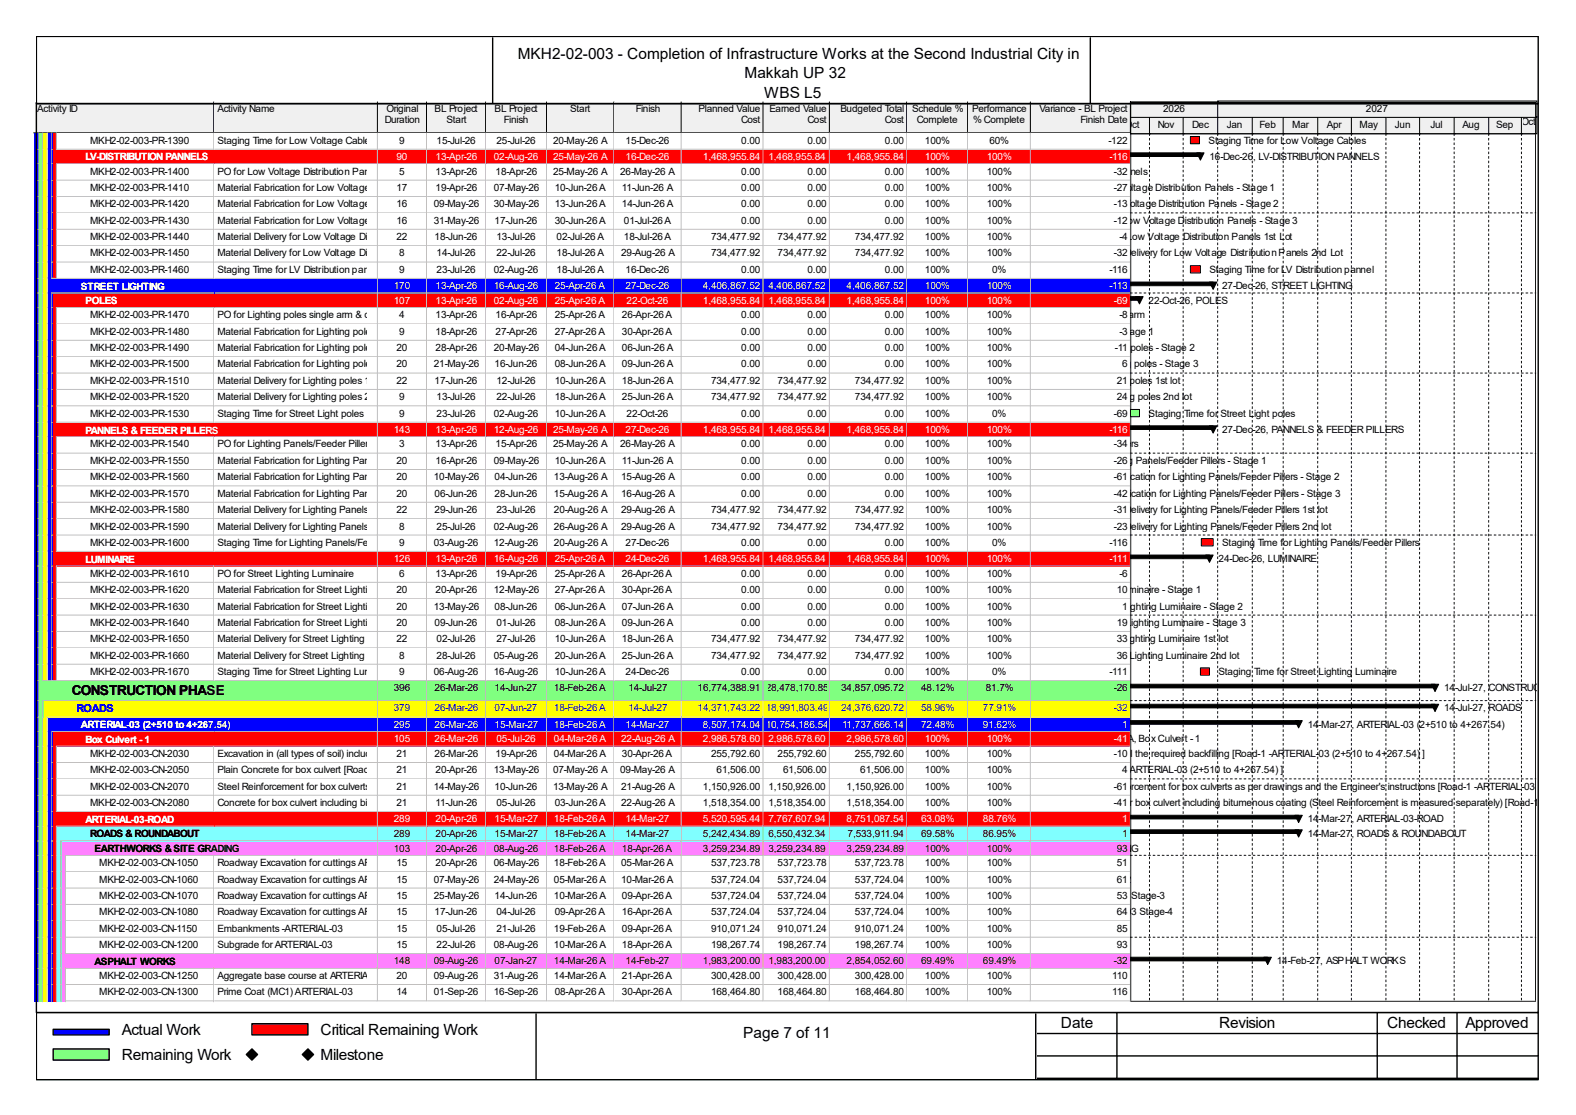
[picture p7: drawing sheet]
<svg xmlns="http://www.w3.org/2000/svg" width="297mm" height="210mm" viewBox="0 0 297 210" stroke-linecap="round" stroke-linejoin="round" font-family="sans-serif">
<defs><g id="words">
<g font-size="2.9">
<text x="97.6" y="11.1">MKH2-02-003 - Completion of Infrastructure Works at the Second Industrial City in</text>
<text x="140.3" y="14.8">Makkah UP 32</text>
<text x="144" y="18.5">WBS L5</text>
<text x="22.9" y="194.9">Actual Work</text>
<text x="60.4" y="194.9">Critical Remaining Work</text>
<text x="140.1" y="195.5">Page 7 of 11</text>
<text x="199.9" y="193.6">Date</text>
<text x="229.7" y="193.6">Revision</text>
<text x="261.4" y="193.6">Checked</text>
<text x="276.2" y="193.6">Approved</text>
<text x="22.9" y="199.7">Remaining Work</text>
<text x="60.4" y="199.7">Milestone</text>
</g>
<text font-size="2.6" x="13.5" y="130.9">CONSTRUCTION PHASE</text>
<text font-size="2.1" fill="#00f" x="14.4" y="134.2">ROADS</text>
<g font-size="1.9">
<text x="7" y="21.1">Activity ID</text>
<text x="41" y="21.1">Activity Name</text>
<text x="72.5" y="23.1">Duration</text>
<text x="72.9" y="21.1">Original</text>
<text x="81.9" y="21.1">BL Project</text>
<text x="84.2" y="23.1">Start</text>
<text x="93.2" y="21.1">BL Project</text>
<text x="95" y="23.1">Finish</text>
<text x="107.4" y="21.1">Start</text>
<text x="119.8" y="21.1">Finish</text>
<text x="131.6" y="21.1">Planned Value</text>
<text x="139.7" y="23.1">Cost</text>
<text x="145" y="21.1">Earned Value</text>
<text x="152.2" y="23.1">Cost</text>
<text x="158.4" y="21.1">Budgeted Total</text>
<text x="166.8" y="23.1">Cost</text>
<text x="171.9" y="21.1">Schedule %</text>
<text x="172.8" y="23.1">Complete</text>
<text x="183.2" y="21.1">Performance</text>
<text x="183.4" y="23.1">% Complete</text>
<text x="195.9" y="21.1">Variance - BL Project</text>
<text x="203.6" y="23.1">Finish Date</text>
<text x="219.2" y="21.1">2026</text>
<text x="257.4" y="21.1">2027</text>
<text x="286.7" y="23.6">Oct</text>
<text x="17" y="27.1">MKH2-02-003-PR-1390</text>
<text x="41" y="27.1">Staging Time for Low Voltage Cables</text>
<text x="75.2" y="27.1">9</text>
<text x="82.3" y="27.1">15-Jul-26</text>
<text x="93.6" y="27.1">25-Jul-26</text>
<text x="104.2" y="27.1">20-May-26 A</text>
<text x="117.9" y="27.1">15-Dec-26</text>
<text x="139.7" y="27.1">0.00</text>
<text x="152.2" y="27.1">0.00</text>
<text x="166.8" y="27.1">0.00</text>
<text x="174.3" y="27.1">100%</text>
<text x="186.5" y="27.1">60%</text>
<text x="208.9" y="27.1">-122</text>
<text x="212" y="24.1">Oct</text>
<text x="218.2" y="24.1">Nov</text>
<text x="224.7" y="24.1">Dec</text>
<text x="227.8" y="27.1">Staging Time for Low Voltage Cables</text>
<text x="231.2" y="24.1">Jan</text>
<text x="237.4" y="24.1">Feb</text>
<text x="243.5" y="24.1">Mar</text>
<text x="250.1" y="24.1">Apr</text>
<text x="256.2" y="24.1">May</text>
<text x="262.9" y="24.1">Jun</text>
<text x="269.6" y="24.1">Jul</text>
<text x="275.6" y="24.1">Aug</text>
<text x="281.9" y="24.1">Sep</text>
<text x="17" y="32.9">MKH2-02-003-PR-1400</text>
<text x="17" y="36">MKH2-02-003-PR-1410</text>
<text x="41" y="32.9">PO for Low Voltage Distribution Panels</text>
<text x="41" y="36">Material Fabrication for Low Voltage Distribution Panels - Stage 107-May-26</text>
<text x="74.7" y="36">17</text>
<text x="75.2" y="32.9">5</text>
<text x="82.1" y="32.9">13-Apr-26</text>
<text x="82.1" y="36">19-Apr-26</text>
<text x="93.4" y="32.9">18-Apr-26</text>
<text x="104.2" y="32.9">25-May-26 A</text>
<text x="104.6" y="36">10-Jun-26 A</text>
<text x="116.9" y="32.9">26-May-26 A</text>
<text x="117.2" y="36">11-Jun-26 A</text>
<text x="139.7" y="32.9">0.00</text>
<text x="139.7" y="36">0.00</text>
<text x="152.2" y="32.9">0.00</text>
<text x="152.2" y="36">0.00</text>
<text x="166.8" y="32.9">0.00</text>
<text x="166.8" y="36">0.00</text>
<text x="174.3" y="32.9">100%</text>
<text x="174.3" y="36">100%</text>
<text x="185.3" y="32.9">PO for Low Voltage Distribution Panels</text>
<text x="186" y="32.9">100%</text>
<text x="186" y="36">100%</text>
<text x="188.5" y="36">Material Fabrication for Low Voltage Distribution Panels - Stage 1</text>
<text x="209.9" y="32.9">-32</text>
<text x="209.9" y="36">-27</text>
<text x="227.9" y="30.1">16-Dec-26, LV-DISTRIBUTION PANNELS</text>
<text x="17" y="39.1">MKH2-02-003-PR-1420</text>
<text x="41" y="39.1">Material Fabrication for Low Voltage Distribution Panels - Stage 230-May-26</text>
<text x="74.7" y="39.1">16</text>
<text x="81.7" y="39.1">09-May-26</text>
<text x="104.6" y="39.1">13-Jun-26 A</text>
<text x="117.2" y="39.1">14-Jun-26 A</text>
<text x="139.7" y="39.1">0.00</text>
<text x="152.2" y="39.1">0.00</text>
<text x="166.8" y="39.1">0.00</text>
<text x="174.3" y="39.1">100%</text>
<text x="186" y="39.1">100%</text>
<text x="189.2" y="39.1">Material Fabrication for Low Voltage Distribution Panels - Stage 2</text>
<text x="209.9" y="39.1">-13</text>
<text x="17" y="42.1">MKH2-02-003-PR-1430</text>
<text x="17" y="45.2">MKH2-02-003-PR-1440</text>
<text x="41" y="42.1">Material Fabrication for Low Voltage Distribution Panels - Stage 3</text>
<text x="41" y="45.2">Material Delivery for Low Voltage Distribution Panels 1st Lot</text>
<text x="74.7" y="42.1">16</text>
<text x="74.7" y="45.2">22</text>
<text x="81.7" y="42.1">31-May-26</text>
<text x="81.9" y="45.2">18-Jun-26</text>
<text x="93.2" y="42.1">17-Jun-26</text>
<text x="93.6" y="45.2">13-Jul-26</text>
<text x="104.6" y="42.1">30-Jun-26 A</text>
<text x="104.9" y="45.2">02-Jul-26 A</text>
<text x="117.6" y="42.1">01-Jul-26 A</text>
<text x="117.6" y="45.2">18-Jul-26 A</text>
<text x="134" y="45.2">734,477.92</text>
<text x="139.7" y="42.1">0.00</text>
<text x="146.5" y="45.2">734,477.92</text>
<text x="152.2" y="42.1">0.00</text>
<text x="161.1" y="45.2">734,477.92</text>
<text x="166.8" y="42.1">0.00</text>
<text x="174.3" y="42.1">100%</text>
<text x="174.3" y="45.2">100%</text>
<text x="186" y="42.1">100%</text>
<text x="186" y="45.2">100%</text>
<text x="192.8" y="42.1">Material Fabrication for Low Voltage Distribution Panels - Stage 3</text>
<text x="196.3" y="45.2">Material Delivery for Low Voltage Distribution Panels 1st Lot</text>
<text x="209.9" y="42.1">-12</text>
<text x="211" y="45.2">-4</text>
<text x="17" y="48.3">MKH2-02-003-PR-1450</text>
<text x="17" y="51.4">MKH2-02-003-PR-1460</text>
<text x="41" y="48.3">Material Delivery for Low Voltage Distribution Panels 2nd Lot</text>
<text x="41" y="51.4">Staging Time for LV Distribution pannel</text>
<text x="75.2" y="48.3">8</text>
<text x="75.2" y="51.4">9</text>
<text x="82.3" y="48.3">14-Jul-26</text>
<text x="82.3" y="51.4">23-Jul-26</text>
<text x="93" y="51.4">02-Aug-26</text>
<text x="93.6" y="48.3">22-Jul-26</text>
<text x="104.9" y="48.3">18-Jul-26 A</text>
<text x="104.9" y="51.4">18-Jul-26 A</text>
<text x="117.1" y="48.3">29-Aug-26 A</text>
<text x="117.9" y="51.4">16-Dec-26</text>
<text x="134" y="48.3">734,477.92</text>
<text x="139.7" y="51.4">0.00</text>
<text x="146.5" y="48.3">734,477.92</text>
<text x="152.2" y="51.4">0.00</text>
<text x="161.1" y="48.3">734,477.92</text>
<text x="166.8" y="51.4">0.00</text>
<text x="174.3" y="48.3">100%</text>
<text x="174.3" y="51.4">100%</text>
<text x="186" y="48.3">100%</text>
<text x="187" y="51.4">0%</text>
<text x="205.1" y="48.3">Material Delivery for Low Voltage Distribution Panels 2nd Lot</text>
<text x="209.1" y="51.4">-116</text>
<text x="209.9" y="48.3">-32</text>
<text x="227.9" y="51.4">Staging Time for LV Distribution pannel</text>
<text x="17" y="60">MKH2-02-003-PR-1470</text>
<text x="41" y="60">PO for Lighting poles single arm &amp; double arm</text>
<text x="75.2" y="60">4</text>
<text x="82.1" y="60">13-Apr-26</text>
<text x="93.4" y="60">16-Apr-26</text>
<text x="104.6" y="60">25-Apr-26 A</text>
<text x="117.2" y="60">26-Apr-26 A</text>
<text x="139.7" y="60">0.00</text>
<text x="152.2" y="60">0.00</text>
<text x="166.8" y="60">0.00</text>
<text x="174.3" y="60">100%PO for Lighting poles single arm &amp; double arm</text>
<text x="186" y="60">100%</text>
<text x="211" y="60">-8</text>
<text x="216.5" y="57.2">22-Oct-26, POLES</text>
<text x="230.3" y="54.5">27-Dec-26, STREET LIGHTING</text>
<text x="17" y="63">MKH2-02-003-PR-1480</text>
<text x="41" y="63">Material Fabrication for Lighting poles - Stage 1</text>
<text x="75.2" y="63">9</text>
<text x="82.1" y="63">18-Apr-26</text>
<text x="93.4" y="63">27-Apr-26</text>
<text x="104.6" y="63">27-Apr-26 A</text>
<text x="117.2" y="63">30-Apr-26 A</text>
<text x="139.7" y="63">0.00</text>
<text x="152.2" y="63">0.00</text>
<text x="166.8" y="63">0.00</text>
<text x="174.3" y="63">100% Material Fabrication for Lighting poles - Stage 1</text>
<text x="186" y="63">100%</text>
<text x="211" y="63">-3</text>
<text x="17" y="66.1">MKH2-02-003-PR-1490</text>
<text x="17" y="69.2">MKH2-02-003-PR-1500</text>
<text x="41" y="66.1">Material Fabrication for Lighting poles - Stage 2</text>
<text x="41" y="69.2">Material Fabrication for Lighting poles - Stage 3</text>
<text x="74.7" y="66.1">20</text>
<text x="74.7" y="69.2">20</text>
<text x="81.7" y="69.2">21-May-26</text>
<text x="82.1" y="66.1">28-Apr-26</text>
<text x="93" y="66.1">20-May-26</text>
<text x="93.2" y="69.2">16-Jun-26</text>
<text x="104.6" y="66.1">04-Jun-26 A</text>
<text x="104.6" y="69.2">08-Jun-26 A</text>
<text x="117.2" y="66.1">06-Jun-26 A</text>
<text x="117.2" y="69.2">09-Jun-26 A</text>
<text x="139.7" y="66.1">0.00</text>
<text x="139.7" y="69.2">0.00</text>
<text x="152.2" y="66.1">0.00</text>
<text x="152.2" y="69.2">0.00</text>
<text x="166.8" y="66.1">0.00</text>
<text x="166.8" y="69.2">0.00</text>
<text x="174.3" y="66.1">100%</text>
<text x="174.3" y="69.2">100%</text>
<text x="186" y="66.1">100%</text>
<text x="186" y="69.2">100%</text>
<text x="187.5" y="66.1">Material Fabrication for Lighting poles - Stage 2</text>
<text x="188.2" y="69.2">Material Fabrication for Lighting poles - Stage 3</text>
<text x="210.1" y="66.1">-11</text>
<text x="211.5" y="69.2">6</text>
<text x="17" y="72.3">MKH2-02-003-PR-1510</text>
<text x="17" y="75.4">MKH2-02-003-PR-1520</text>
<text x="41" y="72.3">Material Delivery for Lighting poles 1st lot 22</text>
<text x="41" y="75.4">Material Delivery for Lighting poles 2nd lot 9</text>
<text x="81.9" y="72.3">17-Jun-26</text>
<text x="82.3" y="75.4">13-Jul-26</text>
<text x="93.6" y="72.3">12-Jul-26</text>
<text x="93.6" y="75.4">22-Jul-26</text>
<text x="104.6" y="72.3">10-Jun-26 A</text>
<text x="104.6" y="75.4">18-Jun-26 A</text>
<text x="117.2" y="72.3">18-Jun-26 A</text>
<text x="117.2" y="75.4">25-Jun-26 A</text>
<text x="134" y="72.3">734,477.92</text>
<text x="134" y="75.4">734,477.92</text>
<text x="146.5" y="72.3">734,477.92</text>
<text x="146.5" y="75.4">734,477.92</text>
<text x="161.1" y="72.3">734,477.92</text>
<text x="161.1" y="75.4">734,477.92</text>
<text x="174.3" y="72.3">100%</text>
<text x="174.3" y="75.4">100%</text>
<text x="186" y="72.3">100%Material Delivery for Lighting poles 1st lot</text>
<text x="186" y="75.4">100% Material Delivery for Lighting poles 2nd lot</text>
<text x="210.5" y="72.3">21</text>
<text x="210.5" y="75.4">24</text>
<text x="17" y="78.5">MKH2-02-003-PR-1530</text>
<text x="41" y="78.5">Staging Time for Street Light poles</text>
<text x="75.2" y="78.5">9</text>
<text x="82.3" y="78.5">23-Jul-26</text>
<text x="93" y="78.5">02-Aug-26</text>
<text x="104.6" y="78.5">10-Jun-26 A</text>
<text x="118.1" y="78.5">22-Oct-26</text>
<text x="139.7" y="78.5">0.00</text>
<text x="152.2" y="78.5">0.00</text>
<text x="166.8" y="78.5">0.00</text>
<text x="174.3" y="78.5">100%</text>
<text x="187" y="78.5">0%</text>
<text x="209.9" y="78.5">-69</text>
<text x="216.5" y="78.5">Staging Time for Street Light poles</text>
<text x="230.3" y="81.6">27-Dec-26, PANNELS &amp; FEEDER PILLERS</text>
<text x="17" y="84.3">MKH2-02-003-PR-1540</text>
<text x="17" y="87.4">MKH2-02-003-PR-1550</text>
<text x="41" y="84.3">PO for Lighting Panels/Feeder Pillers</text>
<text x="41" y="87.4">Material Fabrication for Lighting Panels/Feeder Pillers - Stage 1</text>
<text x="74.7" y="87.4">20</text>
<text x="75.2" y="84.3">3</text>
<text x="82.1" y="84.3">13-Apr-26</text>
<text x="82.1" y="87.4">16-Apr-26</text>
<text x="93" y="87.4">09-May-26</text>
<text x="93.4" y="84.3">15-Apr-26</text>
<text x="104.2" y="84.3">25-May-26 A</text>
<text x="104.6" y="87.4">10-Jun-26 A</text>
<text x="116.9" y="84.3">26-May-26 A</text>
<text x="117.2" y="87.4">11-Jun-26 A</text>
<text x="139.7" y="84.3">0.00</text>
<text x="139.7" y="87.4">0.00</text>
<text x="152.2" y="84.3">0.00</text>
<text x="152.2" y="87.4">0.00</text>
<text x="166.8" y="84.3">0.00</text>
<text x="166.8" y="87.4">0.00</text>
<text x="174.3" y="84.3">100%</text>
<text x="174.3" y="87.4">100%</text>
<text x="185.3" y="84.3">PO for Lighting Panels/Feeder Pillers</text>
<text x="186" y="84.3">100%</text>
<text x="186" y="87.4">100%</text>
<text x="188.5" y="87.4">Material Fabrication for Lighting Panels/Feeder Pillers - Stage 1</text>
<text x="209.9" y="84.3">-34</text>
<text x="209.9" y="87.4">-26</text>
<text x="17" y="90.5">MKH2-02-003-PR-1560</text>
<text x="17" y="93.6">MKH2-02-003-PR-1570</text>
<text x="41" y="90.5">Material Fabrication for Lighting Panels/Feeder Pillers - Stage 2</text>
<text x="41" y="93.6">Material Fabrication for Lighting Panels/Feeder Pillers - Stage 3</text>
<text x="74.7" y="90.5">20</text>
<text x="74.7" y="93.6">20</text>
<text x="81.7" y="90.5">10-May-26</text>
<text x="81.9" y="93.6">06-Jun-26</text>
<text x="93.2" y="90.5">04-Jun-26</text>
<text x="93.2" y="93.6">28-Jun-26</text>
<text x="104.4" y="90.5">13-Aug-26 A</text>
<text x="104.4" y="93.6">15-Aug-26 A</text>
<text x="117.1" y="90.5">15-Aug-26 A</text>
<text x="117.1" y="93.6">16-Aug-26 A</text>
<text x="139.7" y="90.5">0.00</text>
<text x="139.7" y="93.6">0.00</text>
<text x="152.2" y="90.5">0.00</text>
<text x="152.2" y="93.6">0.00</text>
<text x="166.8" y="90.5">0.00</text>
<text x="166.8" y="93.6">0.00</text>
<text x="174.3" y="90.5">100%</text>
<text x="174.3" y="93.6">100%</text>
<text x="186" y="90.5">100%</text>
<text x="186" y="93.6">100%</text>
<text x="202.2" y="90.5">Material Fabrication for Lighting Panels/Feeder Pillers - Stage 2</text>
<text x="202.4" y="93.6">Material Fabrication for Lighting Panels/Feeder Pillers - Stage 3</text>
<text x="209.9" y="90.5">-61</text>
<text x="209.9" y="93.6">-42</text>
<text x="17" y="96.6">MKH2-02-003-PR-1580</text>
<text x="17" y="99.7">MKH2-02-003-PR-1590</text>
<text x="41" y="96.6">Material Delivery for Lighting Panels/Feeder Pillers 1st lot</text>
<text x="41" y="99.7">Material Delivery for Lighting Panels/Feeder Pillers 2nd lot</text>
<text x="74.7" y="96.6">22</text>
<text x="75.2" y="99.7">8</text>
<text x="81.9" y="96.6">29-Jun-26</text>
<text x="82.3" y="99.7">25-Jul-26</text>
<text x="93" y="99.7">02-Aug-26</text>
<text x="93.6" y="96.6">23-Jul-26</text>
<text x="104.4" y="96.6">20-Aug-26 A</text>
<text x="104.4" y="99.7">26-Aug-26 A</text>
<text x="117.1" y="96.6">29-Aug-26 A</text>
<text x="117.1" y="99.7">29-Aug-26 A</text>
<text x="134" y="96.6">734,477.92</text>
<text x="134" y="99.7">734,477.92</text>
<text x="146.5" y="96.6">734,477.92</text>
<text x="146.5" y="99.7">734,477.92</text>
<text x="161.1" y="96.6">734,477.92</text>
<text x="161.1" y="99.7">734,477.92</text>
<text x="174.3" y="96.6">100%</text>
<text x="174.3" y="99.7">100%</text>
<text x="186" y="96.6">100%</text>
<text x="186" y="99.7">100%</text>
<text x="205.1" y="96.6">Material Delivery for Lighting Panels/Feeder Pillers 1st lot</text>
<text x="205.1" y="99.7">Material Delivery for Lighting Panels/Feeder Pillers 2nd lot</text>
<text x="209.9" y="96.6">-31</text>
<text x="209.9" y="99.7">-23</text>
<text x="17" y="102.8">MKH2-02-003-PR-1600</text>
<text x="41" y="102.8">Staging Time for Lighting Panels/Feeder Pillers</text>
<text x="75.2" y="102.8">9</text>
<text x="81.7" y="102.8">03-Aug-26</text>
<text x="93" y="102.8">12-Aug-26</text>
<text x="104.4" y="102.8">20-Aug-26 A</text>
<text x="117.9" y="102.8">27-Dec-26</text>
<text x="139.7" y="102.8">0.00</text>
<text x="152.2" y="102.8">0.00</text>
<text x="166.8" y="102.8">0.00</text>
<text x="174.3" y="102.8">100%</text>
<text x="187" y="102.8">0%</text>
<text x="209.1" y="102.8">-116</text>
<text x="229.7" y="105.9">24-Dec-26, LUMINAIRE</text>
<text x="230.3" y="102.8">Staging Time for Lighting Panels/Feeder Pillers</text>
<text x="17" y="108.6">MKH2-02-003-PR-1610</text>
<text x="17" y="111.7">MKH2-02-003-PR-1620</text>
<text x="41" y="108.6">PO for Street Lighting Luminaire</text>
<text x="41" y="111.7">Material Fabrication for Street Lighting Luminaire - Stage 1</text>
<text x="74.7" y="111.7">20</text>
<text x="75.2" y="108.6">6</text>
<text x="82.1" y="108.6">13-Apr-26</text>
<text x="82.1" y="111.7">20-Apr-26</text>
<text x="93" y="111.7">12-May-26</text>
<text x="93.4" y="108.6">19-Apr-26</text>
<text x="104.6" y="108.6">25-Apr-26 A</text>
<text x="104.6" y="111.7">27-Apr-26 A</text>
<text x="117.2" y="108.6">26-Apr-26 A</text>
<text x="117.2" y="111.7">30-Apr-26 A</text>
<text x="139.7" y="108.6">0.00</text>
<text x="139.7" y="111.7">0.00</text>
<text x="152.2" y="108.6">0.00</text>
<text x="152.2" y="111.7">0.00</text>
<text x="166.8" y="108.6">0.00</text>
<text x="166.8" y="111.7">0.00</text>
<text x="174.3" y="108.6">100%</text>
<text x="174.3" y="111.7">100% Material Fabrication for Street Lighting Luminaire - Stage 1</text>
<text x="186" y="108.6">100%</text>
<text x="186" y="111.7">100%</text>
<text x="210.5" y="111.7">10</text>
<text x="211" y="108.6">-6</text>
<text x="17" y="114.8">MKH2-02-003-PR-1630</text>
<text x="17" y="117.9">MKH2-02-003-PR-1640</text>
<text x="41" y="114.8">Material Fabrication for Street Lighting Luminaire - Stage 2</text>
<text x="41" y="117.9">Material Fabrication for Street Lighting Luminaire - Stage 3</text>
<text x="74.7" y="114.8">20</text>
<text x="74.7" y="117.9">20</text>
<text x="81.7" y="114.8">13-May-26</text>
<text x="81.9" y="117.9">09-Jun-26</text>
<text x="93.2" y="114.8">08-Jun-26</text>
<text x="93.6" y="117.9">01-Jul-26</text>
<text x="104.6" y="114.8">06-Jun-26 A</text>
<text x="104.6" y="117.9">08-Jun-26 A</text>
<text x="117.2" y="114.8">07-Jun-26 A</text>
<text x="117.2" y="117.9">09-Jun-26 A</text>
<text x="139.7" y="114.8">0.00</text>
<text x="139.7" y="117.9">0.00</text>
<text x="152.2" y="114.8">0.00</text>
<text x="152.2" y="117.9">0.00</text>
<text x="166.8" y="114.8">0.00</text>
<text x="166.8" y="117.9">0.00</text>
<text x="174.3" y="114.8">100%</text>
<text x="174.3" y="117.9">100%</text>
<text x="186" y="114.8">100%</text>
<text x="186" y="117.9">100%</text>
<text x="187.7" y="114.8">Material Fabrication for Street Lighting Luminaire - Stage 2</text>
<text x="188.2" y="117.9">Material Fabrication for Street Lighting Luminaire - Stage 3</text>
<text x="210.5" y="117.9">19</text>
<text x="211.5" y="114.8">1</text>
<text x="17" y="121">MKH2-02-003-PR-1650</text>
<text x="17" y="124.1">MKH2-02-003-PR-1660</text>
<text x="41" y="121">Material Delivery for Street Lighting Luminaire 1st lot02-Jul-26</text>
<text x="41" y="124.1">Material Delivery for Street Lighting Luminaire 2nd lot</text>
<text x="74.7" y="121">22</text>
<text x="75.2" y="124.1">8</text>
<text x="82.3" y="124.1">28-Jul-26</text>
<text x="93" y="124.1">05-Aug-26</text>
<text x="93.6" y="121">27-Jul-26</text>
<text x="104.6" y="121">10-Jun-26 A</text>
<text x="104.6" y="124.1">20-Jun-26 A</text>
<text x="117.2" y="121">18-Jun-26 A</text>
<text x="117.2" y="124.1">25-Jun-26 A</text>
<text x="134" y="121">734,477.92</text>
<text x="134" y="124.1">734,477.92</text>
<text x="146.5" y="121">734,477.92</text>
<text x="146.5" y="124.1">734,477.92</text>
<text x="161.1" y="121">734,477.92</text>
<text x="161.1" y="124.1">734,477.92</text>
<text x="174.3" y="121">100%</text>
<text x="174.3" y="124.1">100%</text>
<text x="186" y="121">100%Material Delivery for Street Lighting Luminaire 1st lot</text>
<text x="186" y="124.1">100% Material Delivery for Street Lighting Luminaire 2nd lot</text>
<text x="210.5" y="121">33</text>
<text x="210.5" y="124.1">36</text>
<text x="17" y="127.2">MKH2-02-003-PR-1670</text>
<text x="41" y="127.2">Staging Time for Street Lighting Luminaire 9</text>
<text x="74.2" y="130.2">396</text>
<text x="81.7" y="127.2">06-Aug-26</text>
<text x="81.9" y="130.2">26-Mar-26</text>
<text x="93" y="127.2">16-Aug-26</text>
<text x="93.2" y="130.2">14-Jun-27</text>
<text x="104.4" y="130.2">18-Feb-26 A</text>
<text x="104.6" y="127.2">10-Jun-26 A</text>
<text x="117.9" y="127.2">24-Dec-26</text>
<text x="118.4" y="130.2">14-Jul-27</text>
<text x="131.4" y="130.2">16,774,388.91</text>
<text x="139.7" y="127.2">0.00</text>
<text x="144.3" y="130.2">28,478,170.85</text>
<text x="152.2" y="127.2">0.00</text>
<text x="158.5" y="130.2">34,857,095.72</text>
<text x="166.8" y="127.2">0.00</text>
<text x="173.6" y="130.2">48.12%</text>
<text x="174.3" y="127.2">100%</text>
<text x="185.8" y="130.2">81.7%</text>
<text x="187" y="127.2">0%</text>
<text x="209.1" y="127.2">-111</text>
<text x="209.9" y="130.2">-26</text>
<text x="229.7" y="127.2">Staging Time for Street Lighting Luminaire</text>
<text x="272.2" y="130.2">14-Jul-27, CONSTRUCTION PHA</text>
<text x="246.5" y="137.1">14-Mar-27, ARTERIAL-03 (2+510 to 4+267.54)</text>
<text x="272.2" y="134">14-Jul-27, ROADS</text>
<text x="17" y="142.6">MKH2-02-003-CN-2030</text>
<text x="41" y="142.6">Excavation in (all types of soil) including all the required backfilling [Road-1 -ARTERIAL-03 (2+510 to 4+267.54) ]</text>
<text x="74.7" y="142.6">21</text>
<text x="81.9" y="142.6">26-Mar-26</text>
<text x="93.4" y="142.6">19-Apr-26</text>
<text x="104.4" y="142.6">04-Mar-26 A</text>
<text x="117.2" y="142.6">30-Apr-26 A</text>
<text x="134" y="142.6">255,792.60</text>
<text x="146.5" y="142.6">255,792.60</text>
<text x="161.1" y="142.6">255,792.60</text>
<text x="174.3" y="142.6">100% Excavation in (all types of soil) including all the required backfilling [Road-1 -ARTERIAL-03 (2+510 to 4+267.54) ]</text>
<text x="186" y="142.6">100%</text>
<text x="203.6" y="139.8">22-Aug-26 A, Box Culvert - 1</text>
<text x="209.9" y="142.6">-10</text>
<text x="17" y="145.7">MKH2-02-003-CN-2050</text>
<text x="17" y="148.8">MKH2-02-003-CN-2070</text>
<text x="41" y="145.7">Plain Concrete for box culvert [Road-1 -ARTERIAL-03 (2+510 to 4+267.54) ]</text>
<text x="41" y="148.8">Steel Reinforcement for box culverts as per drawings and the Engineer's instructions [Road-1 -ARTERIAL-03 (2+510 to 4+26</text>
<text x="74.7" y="145.7">21</text>
<text x="74.7" y="148.8">21</text>
<text x="81.7" y="148.8">14-May-26</text>
<text x="82.1" y="145.7">20-Apr-26</text>
<text x="93" y="145.7">13-May-26</text>
<text x="93.2" y="148.8">10-Jun-26</text>
<text x="104.2" y="145.7">07-May-26 A</text>
<text x="104.2" y="148.8">13-May-26 A</text>
<text x="116.9" y="145.7">09-May-26 A</text>
<text x="117.1" y="148.8">21-Aug-26 A</text>
<text x="132.5" y="148.8">1,150,926.00</text>
<text x="135" y="145.7">61,506.00</text>
<text x="144.8" y="148.8">1,150,926.00</text>
<text x="147.6" y="145.7">61,506.00</text>
<text x="159.6" y="148.8">1,150,926.00</text>
<text x="162.1" y="145.7">61,506.00</text>
<text x="174.3" y="145.7">100%</text>
<text x="174.3" y="148.8">100%</text>
<text x="181.7" y="145.7">Plain Concrete for box culvert [Road-1 -ARTERIAL-03 (2+510 to 4+267.54) ]</text>
<text x="186" y="145.7">100%</text>
<text x="186" y="148.8">100%</text>
<text x="203.5" y="148.8">Steel Reinforcement for box culverts as per drawings and the Engineer's instructions [Road-1 -ARTERIAL-03 (2+510 to</text>
<text x="209.9" y="148.8">-61</text>
<text x="211.5" y="145.7">4</text>
<text x="17" y="151.8">MKH2-02-003-CN-2080</text>
<text x="41" y="151.8">Concrete for box culvert including bitumenous coating (Steel Reinforcement is measured separately) [Road-1 -ARTERIAL-03</text>
<text x="74.7" y="151.8">21</text>
<text x="82.1" y="151.8">11-Jun-26</text>
<text x="93.6" y="151.8">05-Jul-26</text>
<text x="104.6" y="151.8">03-Jun-26 A</text>
<text x="117.1" y="151.8">22-Aug-26 A</text>
<text x="132.5" y="151.8">1,518,354.00</text>
<text x="144.8" y="151.8">1,518,354.00</text>
<text x="159.6" y="151.8">1,518,354.00</text>
<text x="174.3" y="151.8">100%</text>
<text x="186" y="151.8">100%</text>
<text x="203.6" y="151.8">Concrete for box culvert including bitumenous coating (Steel Reinforcement is measured separately) [Road-1 -ARTERIA</text>
<text x="209.9" y="151.8">-41</text>
<text x="246.5" y="154.9">14-Mar-27, ARTERIAL-03-ROAD</text>
<text x="17" y="157.7">ROADS &amp; ROUNDABOUT</text>
<text x="17.8" y="160.5">EARTHWORKS &amp; SITE GRADING</text>
<text x="74.2" y="157.6">289</text>
<text x="74.2" y="160.4">103</text>
<text x="82.1" y="157.6">20-Apr-26</text>
<text x="82.1" y="160.4">20-Apr-26</text>
<text x="93" y="160.4">08-Aug-26</text>
<text x="93.2" y="157.6">15-Mar-27</text>
<text x="104.4" y="157.6">18-Feb-26 A</text>
<text x="104.4" y="160.4">18-Feb-26 A</text>
<text x="117.2" y="160.4">18-Apr-26 A</text>
<text x="117.9" y="157.6">14-Mar-27</text>
<text x="132.5" y="157.6">5,242,434.89</text>
<text x="132.5" y="160.4">3,259,234.89</text>
<text x="144.8" y="157.6">6,550,432.34</text>
<text x="144.8" y="160.4">3,259,234.89</text>
<text x="159.6" y="160.4">3,259,234.89</text>
<text x="159.7" y="157.6">7,533,911.94</text>
<text x="173.6" y="157.6">69.58%</text>
<text x="174.3" y="160.4">100%</text>
<text x="177.2" y="160.4">18-Apr-26 A, EARTHWORKS &amp; SITE GRADING</text>
<text x="185.3" y="157.6">86.95%</text>
<text x="186" y="160.4">100%</text>
<text x="210.5" y="160.4">93</text>
<text x="211.5" y="157.6">1</text>
<text x="246.5" y="157.6">14-Mar-27, ROADS &amp; ROUNDABOUT</text>
<text x="18.7" y="163.2">MKH2-02-003-CN-1050</text>
<text x="18.7" y="166.2">MKH2-02-003-CN-1060</text>
<text x="41" y="163.2">Roadway Excavation for cuttings ARTERIAL-03 Stage-1</text>
<text x="41" y="166.2">Roadway Excavation for cuttings ARTERIAL-03 Stage-2</text>
<text x="74.7" y="163.2">15</text>
<text x="74.7" y="166.2">15</text>
<text x="81.7" y="166.2">07-May-26</text>
<text x="82.1" y="163.2">20-Apr-26</text>
<text x="93" y="163.2">06-May-26</text>
<text x="93" y="166.2">24-May-26</text>
<text x="104.4" y="163.2">18-Feb-26 A</text>
<text x="104.4" y="166.2">05-Mar-26 A</text>
<text x="117.1" y="163.2">05-Mar-26 A</text>
<text x="117.1" y="166.2">10-Mar-26 A</text>
<text x="134" y="163.2">537,723.78</text>
<text x="134" y="166.2">537,724.04</text>
<text x="146.5" y="163.2">537,723.78</text>
<text x="146.5" y="166.2">537,724.04</text>
<text x="161.1" y="163.2">537,723.78</text>
<text x="161.1" y="166.2">537,724.04</text>
<text x="169" y="166.2">Roadway Excavation for cuttings ARTERIAL-03 Stage-2</text>
<text x="174.3" y="163.2">100%</text>
<text x="174.3" y="166.2">100%</text>
<text x="186" y="163.2">100%</text>
<text x="186" y="166.2">100%</text>
<text x="210.5" y="163.2">51</text>
<text x="210.5" y="166.2">61</text>
<text x="18.7" y="169.3">MKH2-02-003-CN-1070</text>
<text x="18.7" y="172.4">MKH2-02-003-CN-1080</text>
<text x="41" y="169.3">Roadway Excavation for cuttings ARTERIAL-03 Stage-3</text>
<text x="41" y="172.4">Roadway Excavation for cuttings ARTERIAL-03 Stage-4</text>
<text x="74.7" y="169.3">15</text>
<text x="74.7" y="172.4">15</text>
<text x="81.7" y="169.3">25-May-26</text>
<text x="81.9" y="172.4">17-Jun-26</text>
<text x="93.2" y="169.3">14-Jun-26</text>
<text x="93.6" y="172.4">04-Jul-26</text>
<text x="104.4" y="169.3">10-Mar-26 A</text>
<text x="104.6" y="172.4">09-Apr-26 A</text>
<text x="117.2" y="169.3">09-Apr-26 A</text>
<text x="117.2" y="172.4">16-Apr-26 A</text>
<text x="134" y="169.3">537,724.04</text>
<text x="134" y="172.4">537,724.04</text>
<text x="146.5" y="169.3">537,724.04</text>
<text x="146.5" y="172.4">537,724.04</text>
<text x="161.1" y="169.3">537,724.04</text>
<text x="161.1" y="172.4">537,724.04</text>
<text x="174.3" y="169.3">100%</text>
<text x="174.3" y="172.4">100%</text>
<text x="175.3" y="169.3">Roadway Excavation for cuttings ARTERIAL-03 Stage-3</text>
<text x="176.9" y="172.4">Roadway Excavation for cuttings ARTERIAL-03 Stage-4</text>
<text x="186" y="169.3">100%</text>
<text x="186" y="172.4">100%</text>
<text x="210.5" y="169.3">53</text>
<text x="210.5" y="172.4">64</text>
<text x="18.7" y="175.5">MKH2-02-003-CN-1150</text>
<text x="18.7" y="178.6">MKH2-02-003-CN-1200</text>
<text x="41" y="175.5">Embankments -ARTERIAL-03</text>
<text x="41" y="178.6">Subgrade for ARTERIAL-03</text>
<text x="74.7" y="175.5">15</text>
<text x="74.7" y="178.6">15</text>
<text x="82.3" y="175.5">05-Jul-26</text>
<text x="82.3" y="178.6">22-Jul-26</text>
<text x="93" y="178.6">08-Aug-26</text>
<text x="93.6" y="175.5">21-Jul-26</text>
<text x="104.4" y="175.5">19-Feb-26 A</text>
<text x="104.4" y="178.6">10-Mar-26 A</text>
<text x="117.2" y="175.5">09-Apr-26 A</text>
<text x="117.2" y="178.6">18-Apr-26 A</text>
<text x="134" y="175.5">910,071.24</text>
<text x="134" y="178.6">198,267.74</text>
<text x="146.5" y="175.5">910,071.24</text>
<text x="146.5" y="178.6">198,267.74</text>
<text x="161.1" y="175.5">910,071.24</text>
<text x="161.1" y="178.6">198,267.74</text>
<text x="174.3" y="175.5">100%</text>
<text x="174.3" y="178.6">100%</text>
<text x="186" y="175.5">100%</text>
<text x="186" y="178.6">100%</text>
<text x="210.5" y="175.5">85</text>
<text x="210.5" y="178.6">93</text>
<text x="17.8" y="181.7">ASPHALT WORKS</text>
<text x="18.7" y="184.4">MKH2-02-003-CN-1250</text>
<text x="41" y="184.4">Aggregate base course at ARTERIAL-03</text>
<text x="74.2" y="181.7">148</text>
<text x="74.7" y="184.4">20</text>
<text x="81.7" y="181.7">09-Aug-26</text>
<text x="81.7" y="184.4">09-Aug-26</text>
<text x="93" y="184.4">31-Aug-26</text>
<text x="93.2" y="181.7">07-Jan-27</text>
<text x="104.4" y="181.7">14-Mar-26 A</text>
<text x="104.4" y="184.4">14-Mar-26 A</text>
<text x="117.2" y="184.4">21-Apr-26 A</text>
<text x="117.9" y="181.7">14-Feb-27</text>
<text x="132.5" y="181.7">1,983,200.00</text>
<text x="134" y="184.4">300,428.00</text>
<text x="144.8" y="181.7">1,983,200.00</text>
<text x="146.5" y="184.4">300,428.00</text>
<text x="159.6" y="181.7">2,854,052.60</text>
<text x="161.1" y="184.4">300,428.00</text>
<text x="173.6" y="181.7">69.49%</text>
<text x="174.3" y="184.4">100%</text>
<text x="185.3" y="181.7">69.49%</text>
<text x="186" y="184.4">100%</text>
<text x="209.6" y="184.4">110</text>
<text x="209.9" y="181.7">-32</text>
<text x="240.6" y="181.7">14-Feb-27, ASPHALT WORKS</text>
<text x="18.7" y="187.5">MKH2-02-003-CN-1300</text>
<text x="41" y="187.5">Prime Coat (MC1) ARTERIAL-03</text>
<text x="74.7" y="187.5">14</text>
<text x="81.7" y="187.5">01-Sep-26</text>
<text x="93" y="187.5">16-Sep-26</text>
<text x="104.6" y="187.5">08-Apr-26 A</text>
<text x="117.2" y="187.5">30-Apr-26 A</text>
<text x="134" y="187.5">168,464.80</text>
<text x="146.5" y="187.5">168,464.80</text>
<text x="161.1" y="187.5">168,464.80</text>
<text x="174.3" y="187.5">100%</text>
<text x="186" y="187.5">100%</text>
<text x="209.6" y="187.5">116</text>
</g>
<g font-size="1.9" fill="#fff">
<text x="16.1" y="30.2">LV-DISTRIBUTION PANNELS</text>
<text x="74.7" y="30.1">90</text>
<text x="82.1" y="30.1">13-Apr-26</text>
<text x="93" y="30.1">02-Aug-26</text>
<text x="104.2" y="30.1">25-May-26 A</text>
<text x="117.9" y="30.1">16-Dec-26</text>
<text x="132.5" y="30.1">1,468,955.84</text>
<text x="144.8" y="30.1">1,468,955.84</text>
<text x="159.6" y="30.1">1,468,955.84</text>
<text x="174.3" y="30.1">100%</text>
<text x="186" y="30.1">100%</text>
<text x="209.1" y="30.1">-116</text>
<text x="15.2" y="54.6">STREET LIGHTING</text>
<text x="16.1" y="57.3">POLES</text>
<text x="74.2" y="54.5">170</text>
<text x="74.2" y="57.2">107</text>
<text x="82.1" y="54.5">13-Apr-26</text>
<text x="82.1" y="57.2">13-Apr-26</text>
<text x="93" y="54.5">16-Aug-26</text>
<text x="93" y="57.2">02-Aug-26</text>
<text x="104.6" y="54.5">25-Apr-26 A</text>
<text x="104.6" y="57.2">25-Apr-26 A</text>
<text x="117.9" y="54.5">27-Dec-26</text>
<text x="118.1" y="57.2">22-Oct-26</text>
<text x="132.5" y="54.5">4,406,867.52</text>
<text x="132.5" y="57.2">1,468,955.84</text>
<text x="144.8" y="54.5">4,406,867.52</text>
<text x="144.8" y="57.2">1,468,955.84</text>
<text x="159.6" y="54.5">4,406,867.52</text>
<text x="159.6" y="57.2">1,468,955.84</text>
<text x="174.3" y="54.5">100%</text>
<text x="174.3" y="57.2">100%</text>
<text x="186" y="54.5">100%</text>
<text x="186" y="57.2">100%</text>
<text x="209.1" y="54.5">-113</text>
<text x="209.9" y="57.2">-69</text>
<text x="16.1" y="81.7">PANNELS &amp; FEEDER PILLERS</text>
<text x="74.2" y="81.6">143</text>
<text x="82.1" y="81.6">13-Apr-26</text>
<text x="93" y="81.6">12-Aug-26</text>
<text x="104.2" y="81.6">25-May-26 A</text>
<text x="117.9" y="81.6">27-Dec-26</text>
<text x="132.5" y="81.6">1,468,955.84</text>
<text x="144.8" y="81.6">1,468,955.84</text>
<text x="159.6" y="81.6">1,468,955.84</text>
<text x="174.3" y="81.6">100%</text>
<text x="186" y="81.6">100%</text>
<text x="209.1" y="81.6">-116</text>
<text x="16.1" y="106">LUMINAIRE</text>
<text x="74.2" y="105.9">126</text>
<text x="82.1" y="105.9">13-Apr-26</text>
<text x="93" y="105.9">16-Aug-26</text>
<text x="104.6" y="105.9">25-Apr-26 A</text>
<text x="117.9" y="105.9">24-Dec-26</text>
<text x="132.5" y="105.9">1,468,955.84</text>
<text x="144.8" y="105.9">1,468,955.84</text>
<text x="159.6" y="105.9">1,468,955.84</text>
<text x="174.3" y="105.9">100%</text>
<text x="186" y="105.9">100%</text>
<text x="209.1" y="105.9">-111</text>
<text x="15.2" y="137.2">ARTERIAL-03 (2+510 to 4+267.54)</text>
<text x="74.2" y="137.1">295</text>
<text x="81.9" y="137.1">26-Mar-26</text>
<text x="93.2" y="137.1">15-Mar-27</text>
<text x="104.4" y="137.1">18-Feb-26 A</text>
<text x="117.9" y="137.1">14-Mar-27</text>
<text x="132.5" y="137.1">8,507,174.04</text>
<text x="144.3" y="137.1">10,754,186.54</text>
<text x="158.7" y="137.1">11,737,666.14</text>
<text x="173.6" y="137.1">72.48%</text>
<text x="185.3" y="137.1">91.62%</text>
<text x="211.5" y="137.1">1</text>
<text x="16.1" y="139.9">Box Culvert - 1</text>
<text x="74.2" y="139.8">105</text>
<text x="81.9" y="139.8">26-Mar-26</text>
<text x="93.6" y="139.8">05-Jul-26</text>
<text x="104.4" y="139.8">04-Mar-26 A</text>
<text x="117.1" y="139.8">22-Aug-26 A</text>
<text x="132.5" y="139.8">2,986,578.60</text>
<text x="144.8" y="139.8">2,986,578.60</text>
<text x="159.6" y="139.8">2,986,578.60</text>
<text x="174.3" y="139.8">100%</text>
<text x="186" y="139.8">100%</text>
<text x="209.9" y="139.8">-41</text>
<text x="16.1" y="155">ARTERIAL-03-ROAD</text>
<text x="74.2" y="154.9">289</text>
<text x="82.1" y="154.9">20-Apr-26</text>
<text x="93.2" y="154.9">15-Mar-27</text>
<text x="104.4" y="154.9">18-Feb-26 A</text>
<text x="117.9" y="154.9">14-Mar-27</text>
<text x="132.5" y="154.9">5,520,595.44</text>
<text x="144.8" y="154.9">7,767,607.94</text>
<text x="159.6" y="154.9">8,751,087.54</text>
<text x="173.6" y="154.9">63.08%</text>
<text x="185.3" y="154.9">88.76%</text>
<text x="211.5" y="154.9">1</text>
</g>
<g font-size="1.9" fill="#00f">
<text x="74.2" y="134">379</text>
<text x="81.9" y="134">26-Mar-26</text>
<text x="93.2" y="134">07-Jun-27</text>
<text x="104.4" y="134">18-Feb-26 A</text>
<text x="118.4" y="134">14-Jul-27</text>
<text x="131.4" y="134">14,371,743.22</text>
<text x="144.3" y="134">18,991,803.49</text>
<text x="158.5" y="134">24,376,620.72</text>
<text x="173.6" y="134">58.96%</text>
<text x="185.3" y="134">77.91%</text>
<text x="209.9" y="134">-32</text>
</g>
</g></defs>
<path d="M6.5 19.2h33.9v6h-33.9z" fill="#f0f0f0"/>
<path d="M40.3 19.2v5.8h-34" fill="none" stroke="#000" stroke-width=".19"/>
<path d="M40.4 19.2h30.9v6h-30.9z" fill="#f0f0f0"/>
<path d="M71.1 19.2v5.8h-30.8" fill="none" stroke="#000" stroke-width=".19"/>
<path d="M71.3 19.2h9.3v6h-9.3z" fill="#f0f0f0"/>
<path d="M80.4 19.2v5.8h-9.3" fill="none" stroke="#000" stroke-width=".19"/>
<path d="M80.6 19.2h11.1v6h-11.1z" fill="#f0f0f0"/>
<path d="M91.5 19.2v5.8h-11.1" fill="none" stroke="#000" stroke-width=".19"/>
<path d="M91.7 19.2h11.5v6h-11.5z" fill="#f0f0f0"/>
<path d="M103 19.2v5.8h-11.5" fill="none" stroke="#000" stroke-width=".19"/>
<path d="M103.2 19.2h12.7v6h-12.7z" fill="#f0f0f0"/>
<path d="M115.7 19.2v5.8h-12.7" fill="none" stroke="#000" stroke-width=".19"/>
<path d="M115.9 19.2h12.6v6h-12.6z" fill="#f0f0f0"/>
<path d="M128.4 19.2v5.8h-12.7" fill="none" stroke="#000" stroke-width=".19"/>
<path d="M128.5 19.2h15.5v6h-15.5z" fill="#f0f0f0"/>
<path d="M143.8 19.2v5.8h-15.4" fill="none" stroke="#000" stroke-width=".19"/>
<path d="M144 19.2h12.5v6h-12.5z" fill="#f0f0f0"/>
<path d="M156.3 19.2v5.8h-12.5" fill="none" stroke="#000" stroke-width=".19"/>
<path d="M156.5 19.2h14.5v6h-14.5z" fill="#f0f0f0"/>
<path d="M170.9 19.2v5.8h-14.6" fill="none" stroke="#000" stroke-width=".19"/>
<path d="M171 19.2h11.5v6h-11.5z" fill="#f0f0f0"/>
<path d="M182.4 19.2v5.8h-11.5" fill="none" stroke="#000" stroke-width=".19"/>
<path d="M182.5 19.2h11.9v6h-11.9z" fill="#f0f0f0"/>
<path d="M194.2 19.2v5.8h-11.8" fill="none" stroke="#000" stroke-width=".19"/>
<path d="M194.4 19.2h18.8v6h-18.8z" fill="#f0f0f0"/>
<path d="M213 19.2v5.8h-18.8" fill="none" stroke="#000" stroke-width=".19"/>
<path d="M6.5 25.2h.9v3.1h-.9z" fill="#00f"/>
<path d="M7.2 25v3.3" fill="none" stroke="#c0c0c0" stroke-width=".19"/>
<path d="M7.4 25.2h.8v3.1h-.8z" fill="#80ff80"/>
<path d="M8.1 25v3.3" fill="none" stroke="#c0c0c0" stroke-width=".19"/>
<path d="M8.2 25.2h.9v3.1h-.9z" fill="#ff0"/>
<path d="M8.9 25v3.3" fill="none" stroke="#c0c0c0" stroke-width=".19"/>
<path d="M9.1 25.2h.8v3.1h-.8z" fill="#00f"/>
<path d="M9.8 25v3.3" fill="none" stroke="#c0c0c0" stroke-width=".19"/>
<path d="M9.9 25.2h.9v3.1h-.9z" fill="#f00"/>
<path d="M10.6 25v3.3" fill="none" stroke="#c0c0c0" stroke-width=".19"/>
<path d="M10.8 25.2h29.6v3.1h-29.6z" fill="#fff"/>
<path d="M10.6 28.1h29.8M40.3 25v3.3" fill="none" stroke="#c0c0c0" stroke-width=".19"/>
<path d="M40.4 25.2h30.9v3.1h-30.9z" fill="#fff"/>
<path d="M71.1 25v3.1h-30.7" fill="none" stroke="#c0c0c0" stroke-width=".19"/>
<path d="M71.3 25.2h9.3v3.1h-9.3z" fill="#fff"/>
<path d="M80.4 25v3.1h-9.1" fill="none" stroke="#c0c0c0" stroke-width=".19"/>
<path d="M80.6 25.2h11.1v3.1h-11.1z" fill="#fff"/>
<path d="M91.5 25v3.1h-10.9" fill="none" stroke="#c0c0c0" stroke-width=".19"/>
<path d="M91.7 25.2h11.5v3.1h-11.5z" fill="#fff"/>
<path d="M103 25v3.1h-11.3" fill="none" stroke="#c0c0c0" stroke-width=".19"/>
<path d="M103.2 25.2h12.7v3.1h-12.7z" fill="#fff"/>
<path d="M115.7 25v3.1h-12.5" fill="none" stroke="#c0c0c0" stroke-width=".19"/>
<path d="M115.9 25.2h12.6v3.1h-12.6z" fill="#fff"/>
<path d="M128.4 25v3.1h-12.5" fill="none" stroke="#c0c0c0" stroke-width=".19"/>
<path d="M128.5 25.2h15.5v3.1h-15.5z" fill="#fff"/>
<path d="M143.8 25v3.1h-15.3" fill="none" stroke="#c0c0c0" stroke-width=".19"/>
<path d="M144 25.2h12.5v3.1h-12.5z" fill="#fff"/>
<path d="M156.3 25v3.1h-12.3" fill="none" stroke="#c0c0c0" stroke-width=".19"/>
<path d="M156.5 25.2h14.5v3.1h-14.5z" fill="#fff"/>
<path d="M170.9 25v3.1h-14.4" fill="none" stroke="#c0c0c0" stroke-width=".19"/>
<path d="M171 25.2h11.5v3.1h-11.5z" fill="#fff"/>
<path d="M182.4 25v3.1h-11.4" fill="none" stroke="#c0c0c0" stroke-width=".19"/>
<path d="M182.5 25.2h11.9v3.1h-11.9z" fill="#fff"/>
<path d="M194.2 25v3.1h-11.7" fill="none" stroke="#c0c0c0" stroke-width=".19"/>
<path d="M194.4 25.2h18.8v3.1h-18.8z" fill="#fff"/>
<path d="M213 25v3.1h-18.7" fill="none" stroke="#c0c0c0" stroke-width=".19"/>
<path d="M6.5 28.3h.9v2.7h-.9z" fill="#00f"/>
<path d="M7.2 28.1v2.9" fill="none" stroke="#c0c0c0" stroke-width=".19"/>
<path d="M7.4 28.3h.8v2.7h-.8z" fill="#80ff80"/>
<path d="M8.1 28.1v2.9" fill="none" stroke="#c0c0c0" stroke-width=".19"/>
<path d="M8.2 28.3h.9v2.7h-.9z" fill="#ff0"/>
<path d="M8.9 28.1v2.9" fill="none" stroke="#c0c0c0" stroke-width=".19"/>
<path d="M9.1 28.3h.8v2.7h-.8z" fill="#00f"/>
<path d="M9.8 28.1v2.9" fill="none" stroke="#c0c0c0" stroke-width=".19"/>
<path d="M9.9 28.3h30.5v2.7h-30.5z" fill="#f00"/>
<path d="M10.6 30.9h29.8" fill="none" stroke="#c0c0c0" stroke-width=".19"/>
<path d="M40.4 28.3h30.9v2.7h-30.9z" fill="#f00"/>
<path d="M71.1 28.1v2.8h-30.7" fill="none" stroke="#c0c0c0" stroke-width=".19"/>
<path d="M71.3 28.3h9.3v2.7h-9.3z" fill="#f00"/>
<path d="M80.4 28.1v2.8h-9.1" fill="none" stroke="#c0c0c0" stroke-width=".19"/>
<path d="M80.6 28.3h11.1v2.7h-11.1z" fill="#f00"/>
<path d="M91.5 28.1v2.8h-10.9" fill="none" stroke="#c0c0c0" stroke-width=".19"/>
<path d="M91.7 28.3h11.5v2.7h-11.5z" fill="#f00"/>
<path d="M103 28.1v2.8h-11.3" fill="none" stroke="#c0c0c0" stroke-width=".19"/>
<path d="M103.2 28.3h12.7v2.7h-12.7z" fill="#f00"/>
<path d="M115.7 28.1v2.8h-12.5" fill="none" stroke="#c0c0c0" stroke-width=".19"/>
<path d="M115.9 28.3h12.6v2.7h-12.6z" fill="#f00"/>
<path d="M128.4 28.1v2.8h-12.5" fill="none" stroke="#c0c0c0" stroke-width=".19"/>
<path d="M128.5 28.3h15.5v2.7h-15.5z" fill="#f00"/>
<path d="M143.8 28.1v2.8h-15.3" fill="none" stroke="#c0c0c0" stroke-width=".19"/>
<path d="M144 28.3h12.5v2.7h-12.5z" fill="#f00"/>
<path d="M156.3 28.1v2.8h-12.3" fill="none" stroke="#c0c0c0" stroke-width=".19"/>
<path d="M156.5 28.3h14.5v2.7h-14.5z" fill="#f00"/>
<path d="M170.9 28.1v2.8h-14.4" fill="none" stroke="#c0c0c0" stroke-width=".19"/>
<path d="M171 28.3h11.5v2.7h-11.5z" fill="#f00"/>
<path d="M182.4 28.1v2.8h-11.4" fill="none" stroke="#c0c0c0" stroke-width=".19"/>
<path d="M182.5 28.3h11.9v2.7h-11.9z" fill="#f00"/>
<path d="M194.2 28.1v2.8h-11.7" fill="none" stroke="#c0c0c0" stroke-width=".19"/>
<path d="M194.4 28.3h18.8v2.7h-18.8z" fill="#f00"/>
<path d="M213 28.1v2.8h-18.7" fill="none" stroke="#c0c0c0" stroke-width=".19"/>
<path d="M6.5 31h.9v3.1h-.9z" fill="#00f"/>
<path d="M7.2 30.9v3.2" fill="none" stroke="#c0c0c0" stroke-width=".19"/>
<path d="M7.4 31h.8v3.1h-.8z" fill="#80ff80"/>
<path d="M8.1 30.9v3.2" fill="none" stroke="#c0c0c0" stroke-width=".19"/>
<path d="M8.2 31h.9v3.1h-.9z" fill="#ff0"/>
<path d="M8.9 30.9v3.2" fill="none" stroke="#c0c0c0" stroke-width=".19"/>
<path d="M9.1 31h.8v3.1h-.8z" fill="#00f"/>
<path d="M9.8 30.9v3.2" fill="none" stroke="#c0c0c0" stroke-width=".19"/>
<path d="M9.9 31h.9v3.1h-.9z" fill="#f00"/>
<path d="M10.6 30.9v3.2" fill="none" stroke="#c0c0c0" stroke-width=".19"/>
<path d="M10.8 31h29.6v3.1h-29.6z" fill="#fff"/>
<path d="M10.6 33.9h29.8M40.3 30.9v3.2" fill="none" stroke="#c0c0c0" stroke-width=".19"/>
<path d="M40.4 31h30.9v3.1h-30.9z" fill="#fff"/>
<path d="M71.1 30.9v3h-30.7" fill="none" stroke="#c0c0c0" stroke-width=".19"/>
<path d="M71.3 31h9.3v3.1h-9.3z" fill="#fff"/>
<path d="M80.4 30.9v3h-9.1" fill="none" stroke="#c0c0c0" stroke-width=".19"/>
<path d="M80.6 31h11.1v3.1h-11.1z" fill="#fff"/>
<path d="M91.5 30.9v3h-10.9" fill="none" stroke="#c0c0c0" stroke-width=".19"/>
<path d="M91.7 31h11.5v3.1h-11.5z" fill="#fff"/>
<path d="M103 30.9v3h-11.3" fill="none" stroke="#c0c0c0" stroke-width=".19"/>
<path d="M103.2 31h12.7v3.1h-12.7z" fill="#fff"/>
<path d="M115.7 30.9v3h-12.5" fill="none" stroke="#c0c0c0" stroke-width=".19"/>
<path d="M115.9 31h12.6v3.1h-12.6z" fill="#fff"/>
<path d="M128.4 30.9v3h-12.5" fill="none" stroke="#c0c0c0" stroke-width=".19"/>
<path d="M128.5 31h15.5v3.1h-15.5z" fill="#fff"/>
<path d="M143.8 30.9v3h-15.3" fill="none" stroke="#c0c0c0" stroke-width=".19"/>
<path d="M144 31h12.5v3.1h-12.5z" fill="#fff"/>
<path d="M156.3 30.9v3h-12.3" fill="none" stroke="#c0c0c0" stroke-width=".19"/>
<path d="M156.5 31h14.5v3.1h-14.5z" fill="#fff"/>
<path d="M170.9 30.9v3h-14.4" fill="none" stroke="#c0c0c0" stroke-width=".19"/>
<path d="M171 31h11.5v3.1h-11.5z" fill="#fff"/>
<path d="M182.4 30.9v3h-11.4" fill="none" stroke="#c0c0c0" stroke-width=".19"/>
<path d="M182.5 31h11.9v3.1h-11.9z" fill="#fff"/>
<path d="M194.2 30.9v3h-11.7" fill="none" stroke="#c0c0c0" stroke-width=".19"/>
<path d="M194.4 31h18.8v3.1h-18.8z" fill="#fff"/>
<path d="M213 30.9v3h-18.7" fill="none" stroke="#c0c0c0" stroke-width=".19"/>
<path d="M6.5 34.1h.9v3.1h-.9z" fill="#00f"/>
<path d="M7.2 33.9v3.3" fill="none" stroke="#c0c0c0" stroke-width=".19"/>
<path d="M7.4 34.1h.8v3.1h-.8z" fill="#80ff80"/>
<path d="M8.1 33.9v3.3" fill="none" stroke="#c0c0c0" stroke-width=".19"/>
<path d="M8.2 34.1h.9v3.1h-.9z" fill="#ff0"/>
<path d="M8.9 33.9v3.3" fill="none" stroke="#c0c0c0" stroke-width=".19"/>
<path d="M9.1 34.1h.8v3.1h-.8z" fill="#00f"/>
<path d="M9.8 33.9v3.3" fill="none" stroke="#c0c0c0" stroke-width=".19"/>
<path d="M9.9 34.1h.9v3.1h-.9z" fill="#f00"/>
<path d="M10.6 33.9v3.3" fill="none" stroke="#c0c0c0" stroke-width=".19"/>
<path d="M10.8 34.1h29.6v3.1h-29.6z" fill="#fff"/>
<path d="M10.6 37h29.8M40.3 33.9v3.3" fill="none" stroke="#c0c0c0" stroke-width=".19"/>
<path d="M40.4 34.1h30.9v3.1h-30.9z" fill="#fff"/>
<path d="M71.1 33.9v3.1h-30.7" fill="none" stroke="#c0c0c0" stroke-width=".19"/>
<path d="M71.3 34.1h9.3v3.1h-9.3z" fill="#fff"/>
<path d="M80.4 33.9v3.1h-9.1" fill="none" stroke="#c0c0c0" stroke-width=".19"/>
<path d="M80.6 34.1h11.1v3.1h-11.1z" fill="#fff"/>
<path d="M91.5 33.9v3.1h-10.9" fill="none" stroke="#c0c0c0" stroke-width=".19"/>
<path d="M91.7 34.1h11.5v3.1h-11.5z" fill="#fff"/>
<path d="M103 33.9v3.1h-11.3" fill="none" stroke="#c0c0c0" stroke-width=".19"/>
<path d="M103.2 34.1h12.7v3.1h-12.7z" fill="#fff"/>
<path d="M115.7 33.9v3.1h-12.5" fill="none" stroke="#c0c0c0" stroke-width=".19"/>
<path d="M115.9 34.1h12.6v3.1h-12.6z" fill="#fff"/>
<path d="M128.4 33.9v3.1h-12.5" fill="none" stroke="#c0c0c0" stroke-width=".19"/>
<path d="M128.5 34.1h15.5v3.1h-15.5z" fill="#fff"/>
<path d="M143.8 33.9v3.1h-15.3" fill="none" stroke="#c0c0c0" stroke-width=".19"/>
<path d="M144 34.1h12.5v3.1h-12.5z" fill="#fff"/>
<path d="M156.3 33.9v3.1h-12.3" fill="none" stroke="#c0c0c0" stroke-width=".19"/>
<path d="M156.5 34.1h14.5v3.1h-14.5z" fill="#fff"/>
<path d="M170.9 33.9v3.1h-14.4" fill="none" stroke="#c0c0c0" stroke-width=".19"/>
<path d="M171 34.1h11.5v3.1h-11.5z" fill="#fff"/>
<path d="M182.4 33.9v3.1h-11.4" fill="none" stroke="#c0c0c0" stroke-width=".19"/>
<path d="M182.5 34.1h11.9v3.1h-11.9z" fill="#fff"/>
<path d="M194.2 33.9v3.1h-11.7" fill="none" stroke="#c0c0c0" stroke-width=".19"/>
<path d="M194.4 34.1h18.8v3.1h-18.8z" fill="#fff"/>
<path d="M213 33.9v3.1h-18.7" fill="none" stroke="#c0c0c0" stroke-width=".19"/>
<path d="M6.5 37.2h.9v3.1h-.9z" fill="#00f"/>
<path d="M7.2 37v3.3" fill="none" stroke="#c0c0c0" stroke-width=".19"/>
<path d="M7.4 37.2h.8v3.1h-.8z" fill="#80ff80"/>
<path d="M8.1 37v3.3" fill="none" stroke="#c0c0c0" stroke-width=".19"/>
<path d="M8.2 37.2h.9v3.1h-.9z" fill="#ff0"/>
<path d="M8.9 37v3.3" fill="none" stroke="#c0c0c0" stroke-width=".19"/>
<path d="M9.1 37.2h.8v3.1h-.8z" fill="#00f"/>
<path d="M9.8 37v3.3" fill="none" stroke="#c0c0c0" stroke-width=".19"/>
<path d="M9.9 37.2h.9v3.1h-.9z" fill="#f00"/>
<path d="M10.6 37v3.3" fill="none" stroke="#c0c0c0" stroke-width=".19"/>
<path d="M10.8 37.2h29.6v3.1h-29.6z" fill="#fff"/>
<path d="M40.3 37v3.3M10.6 40.1h29.8" fill="none" stroke="#c0c0c0" stroke-width=".19"/>
<path d="M40.4 37.2h30.9v3.1h-30.9z" fill="#fff"/>
<path d="M71.1 37v3.1h-30.7" fill="none" stroke="#c0c0c0" stroke-width=".19"/>
<path d="M71.3 37.2h9.3v3.1h-9.3z" fill="#fff"/>
<path d="M80.4 37v3.1h-9.1" fill="none" stroke="#c0c0c0" stroke-width=".19"/>
<path d="M80.6 37.2h11.1v3.1h-11.1z" fill="#fff"/>
<path d="M91.5 37v3.1h-10.9" fill="none" stroke="#c0c0c0" stroke-width=".19"/>
<path d="M91.7 37.2h11.5v3.1h-11.5z" fill="#fff"/>
<path d="M103 37v3.1h-11.3" fill="none" stroke="#c0c0c0" stroke-width=".19"/>
<path d="M103.2 37.2h12.7v3.1h-12.7z" fill="#fff"/>
<path d="M115.7 37v3.1h-12.5" fill="none" stroke="#c0c0c0" stroke-width=".19"/>
<path d="M115.9 37.2h12.6v3.1h-12.6z" fill="#fff"/>
<path d="M128.4 37v3.1h-12.5" fill="none" stroke="#c0c0c0" stroke-width=".19"/>
<path d="M128.5 37.2h15.5v3.1h-15.5z" fill="#fff"/>
<path d="M143.8 37v3.1h-15.3" fill="none" stroke="#c0c0c0" stroke-width=".19"/>
<path d="M144 37.2h12.5v3.1h-12.5z" fill="#fff"/>
<path d="M156.3 37v3.1h-12.3" fill="none" stroke="#c0c0c0" stroke-width=".19"/>
<path d="M156.5 37.2h14.5v3.1h-14.5z" fill="#fff"/>
<path d="M170.9 37v3.1h-14.4" fill="none" stroke="#c0c0c0" stroke-width=".19"/>
<path d="M171 37.2h11.5v3.1h-11.5z" fill="#fff"/>
<path d="M182.4 37v3.1h-11.4" fill="none" stroke="#c0c0c0" stroke-width=".19"/>
<path d="M182.5 37.2h11.9v3.1h-11.9z" fill="#fff"/>
<path d="M194.2 37v3.1h-11.7" fill="none" stroke="#c0c0c0" stroke-width=".19"/>
<path d="M194.4 37.2h18.8v3.1h-18.8z" fill="#fff"/>
<path d="M213 37v3.1h-18.7" fill="none" stroke="#c0c0c0" stroke-width=".19"/>
<path d="M6.5 40.3h.9v3h-.9z" fill="#00f"/>
<path d="M7.2 40.1v3.3" fill="none" stroke="#c0c0c0" stroke-width=".19"/>
<path d="M7.4 40.3h.8v3h-.8z" fill="#80ff80"/>
<path d="M8.1 40.1v3.3" fill="none" stroke="#c0c0c0" stroke-width=".19"/>
<path d="M8.2 40.3h.9v3h-.9z" fill="#ff0"/>
<path d="M8.9 40.1v3.3" fill="none" stroke="#c0c0c0" stroke-width=".19"/>
<path d="M9.1 40.3h.8v3h-.8z" fill="#00f"/>
<path d="M9.8 40.1v3.3" fill="none" stroke="#c0c0c0" stroke-width=".19"/>
<path d="M9.9 40.3h.9v3h-.9z" fill="#f00"/>
<path d="M10.6 40.1v3.3" fill="none" stroke="#c0c0c0" stroke-width=".19"/>
<path d="M10.8 40.3h29.6v3h-29.6z" fill="#fff"/>
<path d="M10.6 43.2h29.8M40.3 40.1v3.3" fill="none" stroke="#c0c0c0" stroke-width=".19"/>
<path d="M40.4 40.3h30.9v3h-30.9z" fill="#fff"/>
<path d="M71.1 40.1v3.1h-30.7" fill="none" stroke="#c0c0c0" stroke-width=".19"/>
<path d="M71.3 40.3h9.3v3h-9.3z" fill="#fff"/>
<path d="M80.4 40.1v3.1h-9.1" fill="none" stroke="#c0c0c0" stroke-width=".19"/>
<path d="M80.6 40.3h11.1v3h-11.1z" fill="#fff"/>
<path d="M91.5 40.1v3.1h-10.9" fill="none" stroke="#c0c0c0" stroke-width=".19"/>
<path d="M91.7 40.3h11.5v3h-11.5z" fill="#fff"/>
<path d="M103 40.1v3.1h-11.3" fill="none" stroke="#c0c0c0" stroke-width=".19"/>
<path d="M103.2 40.3h12.7v3h-12.7z" fill="#fff"/>
<path d="M115.7 40.1v3.1h-12.5" fill="none" stroke="#c0c0c0" stroke-width=".19"/>
<path d="M115.9 40.3h12.6v3h-12.6z" fill="#fff"/>
<path d="M128.4 40.1v3.1h-12.5" fill="none" stroke="#c0c0c0" stroke-width=".19"/>
<path d="M128.5 40.3h15.5v3h-15.5z" fill="#fff"/>
<path d="M143.8 40.1v3.1h-15.3" fill="none" stroke="#c0c0c0" stroke-width=".19"/>
<path d="M144 40.3h12.5v3h-12.5z" fill="#fff"/>
<path d="M156.3 40.1v3.1h-12.3" fill="none" stroke="#c0c0c0" stroke-width=".19"/>
<path d="M156.5 40.3h14.5v3h-14.5z" fill="#fff"/>
<path d="M170.9 40.1v3.1h-14.4" fill="none" stroke="#c0c0c0" stroke-width=".19"/>
<path d="M171 40.3h11.5v3h-11.5z" fill="#fff"/>
<path d="M182.4 40.1v3.1h-11.4" fill="none" stroke="#c0c0c0" stroke-width=".19"/>
<path d="M182.5 40.3h11.9v3h-11.9z" fill="#fff"/>
<path d="M194.2 40.1v3.1h-11.7" fill="none" stroke="#c0c0c0" stroke-width=".19"/>
<path d="M194.4 40.3h18.8v3h-18.8z" fill="#fff"/>
<path d="M213 40.1v3.1h-18.7" fill="none" stroke="#c0c0c0" stroke-width=".19"/>
<path d="M6.5 43.3h.9v3.1h-.9z" fill="#00f"/>
<path d="M7.2 43.2v3.2" fill="none" stroke="#c0c0c0" stroke-width=".19"/>
<path d="M7.4 43.3h.8v3.1h-.8z" fill="#80ff80"/>
<path d="M8.1 43.2v3.2" fill="none" stroke="#c0c0c0" stroke-width=".19"/>
<path d="M8.2 43.3h.9v3.1h-.9z" fill="#ff0"/>
<path d="M8.9 43.2v3.2" fill="none" stroke="#c0c0c0" stroke-width=".19"/>
<path d="M9.1 43.3h.8v3.1h-.8z" fill="#00f"/>
<path d="M9.8 43.2v3.2" fill="none" stroke="#c0c0c0" stroke-width=".19"/>
<path d="M9.9 43.3h.9v3.1h-.9z" fill="#f00"/>
<path d="M10.6 43.2v3.2" fill="none" stroke="#c0c0c0" stroke-width=".19"/>
<path d="M10.8 43.3h29.6v3.1h-29.6z" fill="#fff"/>
<path d="M10.6 46.3h29.8M40.3 43.2v3.2" fill="none" stroke="#c0c0c0" stroke-width=".19"/>
<path d="M40.4 43.3h30.9v3.1h-30.9z" fill="#fff"/>
<path d="M71.1 43.2v3.1h-30.7" fill="none" stroke="#c0c0c0" stroke-width=".19"/>
<path d="M71.3 43.3h9.3v3.1h-9.3z" fill="#fff"/>
<path d="M80.4 43.2v3.1h-9.1" fill="none" stroke="#c0c0c0" stroke-width=".19"/>
<path d="M80.6 43.3h11.1v3.1h-11.1z" fill="#fff"/>
<path d="M91.5 43.2v3.1h-10.9" fill="none" stroke="#c0c0c0" stroke-width=".19"/>
<path d="M91.7 43.3h11.5v3.1h-11.5z" fill="#fff"/>
<path d="M103 43.2v3.1h-11.3" fill="none" stroke="#c0c0c0" stroke-width=".19"/>
<path d="M103.2 43.3h12.7v3.1h-12.7z" fill="#fff"/>
<path d="M115.7 43.2v3.1h-12.5" fill="none" stroke="#c0c0c0" stroke-width=".19"/>
<path d="M115.9 43.3h12.6v3.1h-12.6z" fill="#fff"/>
<path d="M128.4 43.2v3.1h-12.5" fill="none" stroke="#c0c0c0" stroke-width=".19"/>
<path d="M128.5 43.3h15.5v3.1h-15.5z" fill="#fff"/>
<path d="M143.8 43.2v3.1h-15.3" fill="none" stroke="#c0c0c0" stroke-width=".19"/>
<path d="M144 43.3h12.5v3.1h-12.5z" fill="#fff"/>
<path d="M156.3 43.2v3.1h-12.3" fill="none" stroke="#c0c0c0" stroke-width=".19"/>
<path d="M156.5 43.3h14.5v3.1h-14.5z" fill="#fff"/>
<path d="M170.9 43.2v3.1h-14.4" fill="none" stroke="#c0c0c0" stroke-width=".19"/>
<path d="M171 43.3h11.5v3.1h-11.5z" fill="#fff"/>
<path d="M182.4 43.2v3.1h-11.4" fill="none" stroke="#c0c0c0" stroke-width=".19"/>
<path d="M182.5 43.3h11.9v3.1h-11.9z" fill="#fff"/>
<path d="M194.2 43.2v3.1h-11.7" fill="none" stroke="#c0c0c0" stroke-width=".19"/>
<path d="M194.4 43.3h18.8v3.1h-18.8z" fill="#fff"/>
<path d="M213 43.2v3.1h-18.7" fill="none" stroke="#c0c0c0" stroke-width=".19"/>
<path d="M6.5 46.4h.9v3.1h-.9z" fill="#00f"/>
<path d="M7.2 46.3v3.2" fill="none" stroke="#c0c0c0" stroke-width=".19"/>
<path d="M7.4 46.4h.8v3.1h-.8z" fill="#80ff80"/>
<path d="M8.1 46.3v3.2" fill="none" stroke="#c0c0c0" stroke-width=".19"/>
<path d="M8.2 46.4h.9v3.1h-.9z" fill="#ff0"/>
<path d="M8.9 46.3v3.2" fill="none" stroke="#c0c0c0" stroke-width=".19"/>
<path d="M9.1 46.4h.8v3.1h-.8z" fill="#00f"/>
<path d="M9.8 46.3v3.2" fill="none" stroke="#c0c0c0" stroke-width=".19"/>
<path d="M9.9 46.4h.9v3.1h-.9z" fill="#f00"/>
<path d="M10.6 46.3v3.2" fill="none" stroke="#c0c0c0" stroke-width=".19"/>
<path d="M10.8 46.4h29.6v3.1h-29.6z" fill="#fff"/>
<path d="M10.6 49.4h29.8M40.3 46.3v3.2" fill="none" stroke="#c0c0c0" stroke-width=".19"/>
<path d="M40.4 46.4h30.9v3.1h-30.9z" fill="#fff"/>
<path d="M71.1 46.3v3.1h-30.7" fill="none" stroke="#c0c0c0" stroke-width=".19"/>
<path d="M71.3 46.4h9.3v3.1h-9.3z" fill="#fff"/>
<path d="M80.4 46.3v3.1h-9.1" fill="none" stroke="#c0c0c0" stroke-width=".19"/>
<path d="M80.6 46.4h11.1v3.1h-11.1z" fill="#fff"/>
<path d="M91.5 46.3v3.1h-10.9" fill="none" stroke="#c0c0c0" stroke-width=".19"/>
<path d="M91.7 46.4h11.5v3.1h-11.5z" fill="#fff"/>
<path d="M103 46.3v3.1h-11.3" fill="none" stroke="#c0c0c0" stroke-width=".19"/>
<path d="M103.2 46.4h12.7v3.1h-12.7z" fill="#fff"/>
<path d="M115.7 46.3v3.1h-12.5" fill="none" stroke="#c0c0c0" stroke-width=".19"/>
<path d="M115.9 46.4h12.6v3.1h-12.6z" fill="#fff"/>
<path d="M128.4 46.3v3.1h-12.5" fill="none" stroke="#c0c0c0" stroke-width=".19"/>
<path d="M128.5 46.4h15.5v3.1h-15.5z" fill="#fff"/>
<path d="M143.8 46.3v3.1h-15.3" fill="none" stroke="#c0c0c0" stroke-width=".19"/>
<path d="M144 46.4h12.5v3.1h-12.5z" fill="#fff"/>
<path d="M156.3 46.3v3.1h-12.3" fill="none" stroke="#c0c0c0" stroke-width=".19"/>
<path d="M156.5 46.4h14.5v3.1h-14.5z" fill="#fff"/>
<path d="M170.9 46.3v3.1h-14.4" fill="none" stroke="#c0c0c0" stroke-width=".19"/>
<path d="M171 46.4h11.5v3.1h-11.5z" fill="#fff"/>
<path d="M182.4 46.3v3.1h-11.4" fill="none" stroke="#c0c0c0" stroke-width=".19"/>
<path d="M182.5 46.4h11.9v3.1h-11.9z" fill="#fff"/>
<path d="M194.2 46.3v3.1h-11.7" fill="none" stroke="#c0c0c0" stroke-width=".19"/>
<path d="M194.4 46.4h18.8v3.1h-18.8z" fill="#fff"/>
<path d="M213 46.3v3.1h-18.7" fill="none" stroke="#c0c0c0" stroke-width=".19"/>
<path d="M6.5 49.5h.9v3.1h-.9z" fill="#00f"/>
<path d="M7.2 49.4v3.2" fill="none" stroke="#c0c0c0" stroke-width=".19"/>
<path d="M7.4 49.5h.8v3.1h-.8z" fill="#80ff80"/>
<path d="M8.1 49.4v3.2" fill="none" stroke="#c0c0c0" stroke-width=".19"/>
<path d="M8.2 49.5h.9v3.1h-.9z" fill="#ff0"/>
<path d="M8.9 49.4v3.2" fill="none" stroke="#c0c0c0" stroke-width=".19"/>
<path d="M9.1 49.5h.8v3.1h-.8z" fill="#00f"/>
<path d="M9.8 49.4v3.2" fill="none" stroke="#c0c0c0" stroke-width=".19"/>
<path d="M9.9 49.5h.9v3.1h-.9z" fill="#f00"/>
<path d="M9.8 52.4h1M10.6 49.4v3.2" fill="none" stroke="#c0c0c0" stroke-width=".19"/>
<path d="M10.8 49.5h29.6v3.1h-29.6z" fill="#fff"/>
<path d="M10.6 52.4h29.8M40.3 49.4v3.2" fill="none" stroke="#c0c0c0" stroke-width=".19"/>
<path d="M40.4 49.5h30.9v3.1h-30.9z" fill="#fff"/>
<path d="M71.1 49.4v3h-30.7" fill="none" stroke="#c0c0c0" stroke-width=".19"/>
<path d="M71.3 49.5h9.3v3.1h-9.3z" fill="#fff"/>
<path d="M80.4 49.4v3h-9.1" fill="none" stroke="#c0c0c0" stroke-width=".19"/>
<path d="M80.6 49.5h11.1v3.1h-11.1z" fill="#fff"/>
<path d="M91.5 49.4v3h-10.9" fill="none" stroke="#c0c0c0" stroke-width=".19"/>
<path d="M91.7 49.5h11.5v3.1h-11.5z" fill="#fff"/>
<path d="M103 49.4v3h-11.3" fill="none" stroke="#c0c0c0" stroke-width=".19"/>
<path d="M103.2 49.5h12.7v3.1h-12.7z" fill="#fff"/>
<path d="M115.7 49.4v3h-12.5" fill="none" stroke="#c0c0c0" stroke-width=".19"/>
<path d="M115.9 49.5h12.6v3.1h-12.6z" fill="#fff"/>
<path d="M128.4 49.4v3h-12.5" fill="none" stroke="#c0c0c0" stroke-width=".19"/>
<path d="M128.5 49.5h15.5v3.1h-15.5z" fill="#fff"/>
<path d="M143.8 49.4v3h-15.3" fill="none" stroke="#c0c0c0" stroke-width=".19"/>
<path d="M144 49.5h12.5v3.1h-12.5z" fill="#fff"/>
<path d="M156.3 49.4v3h-12.3" fill="none" stroke="#c0c0c0" stroke-width=".19"/>
<path d="M156.5 49.5h14.5v3.1h-14.5z" fill="#fff"/>
<path d="M170.9 49.4v3h-14.4" fill="none" stroke="#c0c0c0" stroke-width=".19"/>
<path d="M171 49.5h11.5v3.1h-11.5z" fill="#fff"/>
<path d="M182.4 49.4v3h-11.4" fill="none" stroke="#c0c0c0" stroke-width=".19"/>
<path d="M182.5 49.5h11.9v3.1h-11.9z" fill="#fff"/>
<path d="M194.2 49.4v3h-11.7" fill="none" stroke="#c0c0c0" stroke-width=".19"/>
<path d="M194.4 49.5h18.8v3.1h-18.8z" fill="#fff"/>
<path d="M213 49.4v3h-18.7" fill="none" stroke="#c0c0c0" stroke-width=".19"/>
<path d="M6.5 52.6h.9v2.8h-.9z" fill="#00f"/>
<path d="M7.2 52.4v3" fill="none" stroke="#c0c0c0" stroke-width=".19"/>
<path d="M7.4 52.6h.8v2.8h-.8z" fill="#80ff80"/>
<path d="M8.1 52.4v3" fill="none" stroke="#c0c0c0" stroke-width=".19"/>
<path d="M8.2 52.6h.9v2.8h-.9z" fill="#ff0"/>
<path d="M8.9 52.4v3" fill="none" stroke="#c0c0c0" stroke-width=".19"/>
<path d="M9.1 52.6h31.3v2.8h-31.3z" fill="#00f"/>
<path d="M9.8 55.2h30.6" fill="none" stroke="#c0c0c0" stroke-width=".19"/>
<path d="M40.4 52.6h30.9v2.8h-30.9z" fill="#00f"/>
<path d="M71.1 52.4v2.8h-30.7" fill="none" stroke="#c0c0c0" stroke-width=".19"/>
<path d="M71.3 52.6h9.3v2.8h-9.3z" fill="#00f"/>
<path d="M80.4 52.4v2.8h-9.1" fill="none" stroke="#c0c0c0" stroke-width=".19"/>
<path d="M80.6 52.6h11.1v2.8h-11.1z" fill="#00f"/>
<path d="M91.5 52.4v2.8h-10.9" fill="none" stroke="#c0c0c0" stroke-width=".19"/>
<path d="M91.7 52.6h11.5v2.8h-11.5z" fill="#00f"/>
<path d="M103 52.4v2.8h-11.3" fill="none" stroke="#c0c0c0" stroke-width=".19"/>
<path d="M103.2 52.6h12.7v2.8h-12.7z" fill="#00f"/>
<path d="M115.7 52.4v2.8h-12.5" fill="none" stroke="#c0c0c0" stroke-width=".19"/>
<path d="M115.9 52.6h12.6v2.8h-12.6z" fill="#00f"/>
<path d="M128.4 52.4v2.8h-12.5" fill="none" stroke="#c0c0c0" stroke-width=".19"/>
<path d="M128.5 52.6h15.5v2.8h-15.5z" fill="#00f"/>
<path d="M143.8 52.4v2.8h-15.3" fill="none" stroke="#c0c0c0" stroke-width=".19"/>
<path d="M144 52.6h12.5v2.8h-12.5z" fill="#00f"/>
<path d="M156.3 52.4v2.8h-12.3" fill="none" stroke="#c0c0c0" stroke-width=".19"/>
<path d="M156.5 52.6h14.5v2.8h-14.5z" fill="#00f"/>
<path d="M170.9 52.4v2.8h-14.4" fill="none" stroke="#c0c0c0" stroke-width=".19"/>
<path d="M171 52.6h11.5v2.8h-11.5z" fill="#00f"/>
<path d="M182.4 52.4v2.8h-11.4" fill="none" stroke="#c0c0c0" stroke-width=".19"/>
<path d="M182.5 52.6h11.9v2.8h-11.9z" fill="#00f"/>
<path d="M194.2 52.4v2.8h-11.7" fill="none" stroke="#c0c0c0" stroke-width=".19"/>
<path d="M194.4 52.6h18.8v2.8h-18.8z" fill="#00f"/>
<path d="M213 52.4v2.8h-18.7" fill="none" stroke="#c0c0c0" stroke-width=".19"/>
<path d="M6.5 55.4h.9v2.7h-.9z" fill="#00f"/>
<path d="M7.2 55.2v2.9" fill="none" stroke="#c0c0c0" stroke-width=".19"/>
<path d="M7.4 55.4h.8v2.7h-.8z" fill="#80ff80"/>
<path d="M8.1 55.2v2.9" fill="none" stroke="#c0c0c0" stroke-width=".19"/>
<path d="M8.2 55.4h.9v2.7h-.9z" fill="#ff0"/>
<path d="M8.9 55.2v2.9" fill="none" stroke="#c0c0c0" stroke-width=".19"/>
<path d="M9.1 55.4h.8v2.7h-.8z" fill="#00f"/>
<path d="M9.8 55.2v2.9" fill="none" stroke="#c0c0c0" stroke-width=".19"/>
<path d="M9.9 55.4h30.5v2.7h-30.5z" fill="#f00"/>
<path d="M10.6 57.9h29.8" fill="none" stroke="#c0c0c0" stroke-width=".19"/>
<path d="M40.4 55.4h30.9v2.7h-30.9z" fill="#f00"/>
<path d="M71.1 55.2v2.7h-30.7" fill="none" stroke="#c0c0c0" stroke-width=".19"/>
<path d="M71.3 55.4h9.3v2.7h-9.3z" fill="#f00"/>
<path d="M80.4 55.2v2.7h-9.1" fill="none" stroke="#c0c0c0" stroke-width=".19"/>
<path d="M80.6 55.4h11.1v2.7h-11.1z" fill="#f00"/>
<path d="M91.5 55.2v2.7h-10.9" fill="none" stroke="#c0c0c0" stroke-width=".19"/>
<path d="M91.7 55.4h11.5v2.7h-11.5z" fill="#f00"/>
<path d="M103 55.2v2.7h-11.3" fill="none" stroke="#c0c0c0" stroke-width=".19"/>
<path d="M103.2 55.4h12.7v2.7h-12.7z" fill="#f00"/>
<path d="M115.7 55.2v2.7h-12.5" fill="none" stroke="#c0c0c0" stroke-width=".19"/>
<path d="M115.9 55.4h12.6v2.7h-12.6z" fill="#f00"/>
<path d="M128.4 55.2v2.7h-12.5" fill="none" stroke="#c0c0c0" stroke-width=".19"/>
<path d="M128.5 55.4h15.5v2.7h-15.5z" fill="#f00"/>
<path d="M143.8 55.2v2.7h-15.3" fill="none" stroke="#c0c0c0" stroke-width=".19"/>
<path d="M144 55.4h12.5v2.7h-12.5z" fill="#f00"/>
<path d="M156.3 55.2v2.7h-12.3" fill="none" stroke="#c0c0c0" stroke-width=".19"/>
<path d="M156.5 55.4h14.5v2.7h-14.5z" fill="#f00"/>
<path d="M170.9 55.2v2.7h-14.4" fill="none" stroke="#c0c0c0" stroke-width=".19"/>
<path d="M171 55.4h11.5v2.7h-11.5z" fill="#f00"/>
<path d="M182.4 55.2v2.7h-11.4" fill="none" stroke="#c0c0c0" stroke-width=".19"/>
<path d="M182.5 55.4h11.9v2.7h-11.9z" fill="#f00"/>
<path d="M194.2 55.2v2.7h-11.7" fill="none" stroke="#c0c0c0" stroke-width=".19"/>
<path d="M194.4 55.4h18.8v2.7h-18.8z" fill="#f00"/>
<path d="M213 55.2v2.7h-18.7" fill="none" stroke="#c0c0c0" stroke-width=".19"/>
<path d="M6.5 58.1h.9v3.1h-.9z" fill="#00f"/>
<path d="M7.2 57.9v3.3" fill="none" stroke="#c0c0c0" stroke-width=".19"/>
<path d="M7.4 58.1h.8v3.1h-.8z" fill="#80ff80"/>
<path d="M8.1 57.9v3.3" fill="none" stroke="#c0c0c0" stroke-width=".19"/>
<path d="M8.2 58.1h.9v3.1h-.9z" fill="#ff0"/>
<path d="M8.9 57.9v3.3" fill="none" stroke="#c0c0c0" stroke-width=".19"/>
<path d="M9.1 58.1h.8v3.1h-.8z" fill="#00f"/>
<path d="M9.8 57.9v3.3" fill="none" stroke="#c0c0c0" stroke-width=".19"/>
<path d="M9.9 58.1h.9v3.1h-.9z" fill="#f00"/>
<path d="M10.6 57.9v3.3" fill="none" stroke="#c0c0c0" stroke-width=".19"/>
<path d="M10.8 58.1h29.6v3.1h-29.6z" fill="#fff"/>
<path d="M40.3 57.9v3.3M10.6 61h29.8" fill="none" stroke="#c0c0c0" stroke-width=".19"/>
<path d="M40.4 58.1h30.9v3.1h-30.9z" fill="#fff"/>
<path d="M71.1 57.9v3.1h-30.7" fill="none" stroke="#c0c0c0" stroke-width=".19"/>
<path d="M71.3 58.1h9.3v3.1h-9.3z" fill="#fff"/>
<path d="M80.4 57.9v3.1h-9.1" fill="none" stroke="#c0c0c0" stroke-width=".19"/>
<path d="M80.6 58.1h11.1v3.1h-11.1z" fill="#fff"/>
<path d="M91.5 57.9v3.1h-10.9" fill="none" stroke="#c0c0c0" stroke-width=".19"/>
<path d="M91.7 58.1h11.5v3.1h-11.5z" fill="#fff"/>
<path d="M103 57.9v3.1h-11.3" fill="none" stroke="#c0c0c0" stroke-width=".19"/>
<path d="M103.2 58.1h12.7v3.1h-12.7z" fill="#fff"/>
<path d="M115.7 57.9v3.1h-12.5" fill="none" stroke="#c0c0c0" stroke-width=".19"/>
<path d="M115.9 58.1h12.6v3.1h-12.6z" fill="#fff"/>
<path d="M128.4 57.9v3.1h-12.5" fill="none" stroke="#c0c0c0" stroke-width=".19"/>
<path d="M128.5 58.1h15.5v3.1h-15.5z" fill="#fff"/>
<path d="M143.8 57.9v3.1h-15.3" fill="none" stroke="#c0c0c0" stroke-width=".19"/>
<path d="M144 58.1h12.5v3.1h-12.5z" fill="#fff"/>
<path d="M156.3 57.9v3.1h-12.3" fill="none" stroke="#c0c0c0" stroke-width=".19"/>
<path d="M156.5 58.1h14.5v3.1h-14.5z" fill="#fff"/>
<path d="M170.9 57.9v3.1h-14.4" fill="none" stroke="#c0c0c0" stroke-width=".19"/>
<path d="M171 58.1h11.5v3.1h-11.5z" fill="#fff"/>
<path d="M182.4 57.9v3.1h-11.4" fill="none" stroke="#c0c0c0" stroke-width=".19"/>
<path d="M182.5 58.1h11.9v3.1h-11.9z" fill="#fff"/>
<path d="M194.2 57.9v3.1h-11.7" fill="none" stroke="#c0c0c0" stroke-width=".19"/>
<path d="M194.4 58.1h18.8v3.1h-18.8z" fill="#fff"/>
<path d="M213 57.9v3.1h-18.7" fill="none" stroke="#c0c0c0" stroke-width=".19"/>
<path d="M6.5 61.2h.9v3.1h-.9z" fill="#00f"/>
<path d="M7.2 61v3.3" fill="none" stroke="#c0c0c0" stroke-width=".19"/>
<path d="M7.4 61.2h.8v3.1h-.8z" fill="#80ff80"/>
<path d="M8.1 61v3.3" fill="none" stroke="#c0c0c0" stroke-width=".19"/>
<path d="M8.2 61.2h.9v3.1h-.9z" fill="#ff0"/>
<path d="M8.9 61v3.3" fill="none" stroke="#c0c0c0" stroke-width=".19"/>
<path d="M9.1 61.2h.8v3.1h-.8z" fill="#00f"/>
<path d="M9.8 61v3.3" fill="none" stroke="#c0c0c0" stroke-width=".19"/>
<path d="M9.9 61.2h.9v3.1h-.9z" fill="#f00"/>
<path d="M10.6 61v3.3" fill="none" stroke="#c0c0c0" stroke-width=".19"/>
<path d="M10.8 61.2h29.6v3.1h-29.6z" fill="#fff"/>
<path d="M10.6 64.1h29.8M40.3 61v3.3" fill="none" stroke="#c0c0c0" stroke-width=".19"/>
<path d="M40.4 61.2h30.9v3.1h-30.9z" fill="#fff"/>
<path d="M71.1 61v3.1h-30.7" fill="none" stroke="#c0c0c0" stroke-width=".19"/>
<path d="M71.3 61.2h9.3v3.1h-9.3z" fill="#fff"/>
<path d="M80.4 61v3.1h-9.1" fill="none" stroke="#c0c0c0" stroke-width=".19"/>
<path d="M80.6 61.2h11.1v3.1h-11.1z" fill="#fff"/>
<path d="M91.5 61v3.1h-10.9" fill="none" stroke="#c0c0c0" stroke-width=".19"/>
<path d="M91.7 61.2h11.5v3.1h-11.5z" fill="#fff"/>
<path d="M103 61v3.1h-11.3" fill="none" stroke="#c0c0c0" stroke-width=".19"/>
<path d="M103.2 61.2h12.7v3.1h-12.7z" fill="#fff"/>
<path d="M115.7 61v3.1h-12.5" fill="none" stroke="#c0c0c0" stroke-width=".19"/>
<path d="M115.9 61.2h12.6v3.1h-12.6z" fill="#fff"/>
<path d="M128.4 61v3.1h-12.5" fill="none" stroke="#c0c0c0" stroke-width=".19"/>
<path d="M128.5 61.2h15.5v3.1h-15.5z" fill="#fff"/>
<path d="M143.8 61v3.1h-15.3" fill="none" stroke="#c0c0c0" stroke-width=".19"/>
<path d="M144 61.2h12.5v3.1h-12.5z" fill="#fff"/>
<path d="M156.3 61v3.1h-12.3" fill="none" stroke="#c0c0c0" stroke-width=".19"/>
<path d="M156.5 61.2h14.5v3.1h-14.5z" fill="#fff"/>
<path d="M170.9 61v3.1h-14.4" fill="none" stroke="#c0c0c0" stroke-width=".19"/>
<path d="M171 61.2h11.5v3.1h-11.5z" fill="#fff"/>
<path d="M182.4 61v3.1h-11.4" fill="none" stroke="#c0c0c0" stroke-width=".19"/>
<path d="M182.5 61.2h11.9v3.1h-11.9z" fill="#fff"/>
<path d="M194.2 61v3.1h-11.7" fill="none" stroke="#c0c0c0" stroke-width=".19"/>
<path d="M194.4 61.2h18.8v3.1h-18.8z" fill="#fff"/>
<path d="M213 61v3.1h-18.7" fill="none" stroke="#c0c0c0" stroke-width=".19"/>
<path d="M6.5 64.3h.9v3.1h-.9z" fill="#00f"/>
<path d="M7.2 64.1v3.3" fill="none" stroke="#c0c0c0" stroke-width=".19"/>
<path d="M7.4 64.3h.8v3.1h-.8z" fill="#80ff80"/>
<path d="M8.1 64.1v3.3" fill="none" stroke="#c0c0c0" stroke-width=".19"/>
<path d="M8.2 64.3h.9v3.1h-.9z" fill="#ff0"/>
<path d="M8.9 64.1v3.3" fill="none" stroke="#c0c0c0" stroke-width=".19"/>
<path d="M9.1 64.3h.8v3.1h-.8z" fill="#00f"/>
<path d="M9.8 64.1v3.3" fill="none" stroke="#c0c0c0" stroke-width=".19"/>
<path d="M9.9 64.3h.9v3.1h-.9z" fill="#f00"/>
<path d="M10.6 64.1v3.3" fill="none" stroke="#c0c0c0" stroke-width=".19"/>
<path d="M10.8 64.3h29.6v3.1h-29.6z" fill="#fff"/>
<path d="M10.6 67.2h29.8M40.3 64.1v3.3" fill="none" stroke="#c0c0c0" stroke-width=".19"/>
<path d="M40.4 64.3h30.9v3.1h-30.9z" fill="#fff"/>
<path d="M71.1 64.1v3.1h-30.7" fill="none" stroke="#c0c0c0" stroke-width=".19"/>
<path d="M71.3 64.3h9.3v3.1h-9.3z" fill="#fff"/>
<path d="M80.4 64.1v3.1h-9.1" fill="none" stroke="#c0c0c0" stroke-width=".19"/>
<path d="M80.6 64.3h11.1v3.1h-11.1z" fill="#fff"/>
<path d="M91.5 64.1v3.1h-10.9" fill="none" stroke="#c0c0c0" stroke-width=".19"/>
<path d="M91.7 64.3h11.5v3.1h-11.5z" fill="#fff"/>
<path d="M103 64.1v3.1h-11.3" fill="none" stroke="#c0c0c0" stroke-width=".19"/>
<path d="M103.2 64.3h12.7v3.1h-12.7z" fill="#fff"/>
<path d="M115.7 64.1v3.1h-12.5" fill="none" stroke="#c0c0c0" stroke-width=".19"/>
<path d="M115.9 64.3h12.6v3.1h-12.6z" fill="#fff"/>
<path d="M128.4 64.1v3.1h-12.5" fill="none" stroke="#c0c0c0" stroke-width=".19"/>
<path d="M128.5 64.3h15.5v3.1h-15.5z" fill="#fff"/>
<path d="M143.8 64.1v3.1h-15.3" fill="none" stroke="#c0c0c0" stroke-width=".19"/>
<path d="M144 64.3h12.5v3.1h-12.5z" fill="#fff"/>
<path d="M156.3 64.1v3.1h-12.3" fill="none" stroke="#c0c0c0" stroke-width=".19"/>
<path d="M156.5 64.3h14.5v3.1h-14.5z" fill="#fff"/>
<path d="M170.9 64.1v3.1h-14.4" fill="none" stroke="#c0c0c0" stroke-width=".19"/>
<path d="M171 64.3h11.5v3.1h-11.5z" fill="#fff"/>
<path d="M182.4 64.1v3.1h-11.4" fill="none" stroke="#c0c0c0" stroke-width=".19"/>
<path d="M182.5 64.3h11.9v3.1h-11.9z" fill="#fff"/>
<path d="M194.2 64.1v3.1h-11.7" fill="none" stroke="#c0c0c0" stroke-width=".19"/>
<path d="M194.4 64.3h18.8v3.1h-18.8z" fill="#fff"/>
<path d="M213 64.1v3.1h-18.7" fill="none" stroke="#c0c0c0" stroke-width=".19"/>
<path d="M6.5 67.4h.9v3h-.9z" fill="#00f"/>
<path d="M7.2 67.2v3.2" fill="none" stroke="#c0c0c0" stroke-width=".19"/>
<path d="M7.4 67.4h.8v3h-.8z" fill="#80ff80"/>
<path d="M8.1 67.2v3.2" fill="none" stroke="#c0c0c0" stroke-width=".19"/>
<path d="M8.2 67.4h.9v3h-.9z" fill="#ff0"/>
<path d="M8.9 67.2v3.2" fill="none" stroke="#c0c0c0" stroke-width=".19"/>
<path d="M9.1 67.4h.8v3h-.8z" fill="#00f"/>
<path d="M9.8 67.2v3.2" fill="none" stroke="#c0c0c0" stroke-width=".19"/>
<path d="M9.9 67.4h.9v3h-.9z" fill="#f00"/>
<path d="M10.6 67.2v3.2" fill="none" stroke="#c0c0c0" stroke-width=".19"/>
<path d="M10.8 67.4h29.6v3h-29.6z" fill="#fff"/>
<path d="M10.6 70.3h29.8M40.3 67.2v3.2" fill="none" stroke="#c0c0c0" stroke-width=".19"/>
<path d="M40.4 67.4h30.9v3h-30.9z" fill="#fff"/>
<path d="M71.1 67.2v3.1h-30.7" fill="none" stroke="#c0c0c0" stroke-width=".19"/>
<path d="M71.3 67.4h9.3v3h-9.3z" fill="#fff"/>
<path d="M80.4 67.2v3.1h-9.1" fill="none" stroke="#c0c0c0" stroke-width=".19"/>
<path d="M80.6 67.4h11.1v3h-11.1z" fill="#fff"/>
<path d="M91.5 67.2v3.1h-10.9" fill="none" stroke="#c0c0c0" stroke-width=".19"/>
<path d="M91.7 67.4h11.5v3h-11.5z" fill="#fff"/>
<path d="M103 67.2v3.1h-11.3" fill="none" stroke="#c0c0c0" stroke-width=".19"/>
<path d="M103.2 67.4h12.7v3h-12.7z" fill="#fff"/>
<path d="M115.7 67.2v3.1h-12.5" fill="none" stroke="#c0c0c0" stroke-width=".19"/>
<path d="M115.9 67.4h12.6v3h-12.6z" fill="#fff"/>
<path d="M128.4 67.2v3.1h-12.5" fill="none" stroke="#c0c0c0" stroke-width=".19"/>
<path d="M128.5 67.4h15.5v3h-15.5z" fill="#fff"/>
<path d="M143.8 67.2v3.1h-15.3" fill="none" stroke="#c0c0c0" stroke-width=".19"/>
<path d="M144 67.4h12.5v3h-12.5z" fill="#fff"/>
<path d="M156.3 67.2v3.1h-12.3" fill="none" stroke="#c0c0c0" stroke-width=".19"/>
<path d="M156.5 67.4h14.5v3h-14.5z" fill="#fff"/>
<path d="M170.9 67.2v3.1h-14.4" fill="none" stroke="#c0c0c0" stroke-width=".19"/>
<path d="M171 67.4h11.5v3h-11.5z" fill="#fff"/>
<path d="M182.4 67.2v3.1h-11.4" fill="none" stroke="#c0c0c0" stroke-width=".19"/>
<path d="M182.5 67.4h11.9v3h-11.9z" fill="#fff"/>
<path d="M194.2 67.2v3.1h-11.7" fill="none" stroke="#c0c0c0" stroke-width=".19"/>
<path d="M194.4 67.4h18.8v3h-18.8z" fill="#fff"/>
<path d="M213 67.2v3.1h-18.7" fill="none" stroke="#c0c0c0" stroke-width=".19"/>
<path d="M6.5 70.4h.9v3.1h-.9z" fill="#00f"/>
<path d="M7.2 70.3v3.2" fill="none" stroke="#c0c0c0" stroke-width=".19"/>
<path d="M7.4 70.4h.8v3.1h-.8z" fill="#80ff80"/>
<path d="M8.1 70.3v3.2" fill="none" stroke="#c0c0c0" stroke-width=".19"/>
<path d="M8.2 70.4h.9v3.1h-.9z" fill="#ff0"/>
<path d="M8.9 70.3v3.2" fill="none" stroke="#c0c0c0" stroke-width=".19"/>
<path d="M9.1 70.4h.8v3.1h-.8z" fill="#00f"/>
<path d="M9.8 70.3v3.2" fill="none" stroke="#c0c0c0" stroke-width=".19"/>
<path d="M9.9 70.4h.9v3.1h-.9z" fill="#f00"/>
<path d="M10.6 70.3v3.2" fill="none" stroke="#c0c0c0" stroke-width=".19"/>
<path d="M10.8 70.4h29.6v3.1h-29.6z" fill="#fff"/>
<path d="M10.6 73.4h29.8M40.3 70.3v3.2" fill="none" stroke="#c0c0c0" stroke-width=".19"/>
<path d="M40.4 70.4h30.9v3.1h-30.9z" fill="#fff"/>
<path d="M71.1 70.3v3.1h-30.7" fill="none" stroke="#c0c0c0" stroke-width=".19"/>
<path d="M71.3 70.4h9.3v3.1h-9.3z" fill="#fff"/>
<path d="M80.4 70.3v3.1h-9.1" fill="none" stroke="#c0c0c0" stroke-width=".19"/>
<path d="M80.6 70.4h11.1v3.1h-11.1z" fill="#fff"/>
<path d="M91.5 70.3v3.1h-10.9" fill="none" stroke="#c0c0c0" stroke-width=".19"/>
<path d="M91.7 70.4h11.5v3.1h-11.5z" fill="#fff"/>
<path d="M103 70.3v3.1h-11.3" fill="none" stroke="#c0c0c0" stroke-width=".19"/>
<path d="M103.2 70.4h12.7v3.1h-12.7z" fill="#fff"/>
<path d="M115.7 70.3v3.1h-12.5" fill="none" stroke="#c0c0c0" stroke-width=".19"/>
<path d="M115.9 70.4h12.6v3.1h-12.6z" fill="#fff"/>
<path d="M128.4 70.3v3.1h-12.5" fill="none" stroke="#c0c0c0" stroke-width=".19"/>
<path d="M128.5 70.4h15.5v3.1h-15.5z" fill="#fff"/>
<path d="M143.8 70.3v3.1h-15.3" fill="none" stroke="#c0c0c0" stroke-width=".19"/>
<path d="M144 70.4h12.5v3.1h-12.5z" fill="#fff"/>
<path d="M156.3 70.3v3.1h-12.3" fill="none" stroke="#c0c0c0" stroke-width=".19"/>
<path d="M156.5 70.4h14.5v3.1h-14.5z" fill="#fff"/>
<path d="M170.9 70.3v3.1h-14.4" fill="none" stroke="#c0c0c0" stroke-width=".19"/>
<path d="M171 70.4h11.5v3.1h-11.5z" fill="#fff"/>
<path d="M182.4 70.3v3.1h-11.4" fill="none" stroke="#c0c0c0" stroke-width=".19"/>
<path d="M182.5 70.4h11.9v3.1h-11.9z" fill="#fff"/>
<path d="M194.2 70.3v3.1h-11.7" fill="none" stroke="#c0c0c0" stroke-width=".19"/>
<path d="M194.4 70.4h18.8v3.1h-18.8z" fill="#fff"/>
<path d="M213 70.3v3.1h-18.7" fill="none" stroke="#c0c0c0" stroke-width=".19"/>
<path d="M6.5 73.5h.9v3.1h-.9z" fill="#00f"/>
<path d="M7.2 73.4v3.2" fill="none" stroke="#c0c0c0" stroke-width=".19"/>
<path d="M7.4 73.5h.8v3.1h-.8z" fill="#80ff80"/>
<path d="M8.1 73.4v3.2" fill="none" stroke="#c0c0c0" stroke-width=".19"/>
<path d="M8.2 73.5h.9v3.1h-.9z" fill="#ff0"/>
<path d="M8.9 73.4v3.2" fill="none" stroke="#c0c0c0" stroke-width=".19"/>
<path d="M9.1 73.5h.8v3.1h-.8z" fill="#00f"/>
<path d="M9.8 73.4v3.2" fill="none" stroke="#c0c0c0" stroke-width=".19"/>
<path d="M9.9 73.5h.9v3.1h-.9z" fill="#f00"/>
<path d="M10.6 73.4v3.2" fill="none" stroke="#c0c0c0" stroke-width=".19"/>
<path d="M10.8 73.5h29.6v3.1h-29.6z" fill="#fff"/>
<path d="M10.6 76.4h29.8M40.3 73.4v3.2" fill="none" stroke="#c0c0c0" stroke-width=".19"/>
<path d="M40.4 73.5h30.9v3.1h-30.9z" fill="#fff"/>
<path d="M71.1 73.4v3h-30.7" fill="none" stroke="#c0c0c0" stroke-width=".19"/>
<path d="M71.3 73.5h9.3v3.1h-9.3z" fill="#fff"/>
<path d="M80.4 73.4v3h-9.1" fill="none" stroke="#c0c0c0" stroke-width=".19"/>
<path d="M80.6 73.5h11.1v3.1h-11.1z" fill="#fff"/>
<path d="M91.5 73.4v3h-10.9" fill="none" stroke="#c0c0c0" stroke-width=".19"/>
<path d="M91.7 73.5h11.5v3.1h-11.5z" fill="#fff"/>
<path d="M103 73.4v3h-11.3" fill="none" stroke="#c0c0c0" stroke-width=".19"/>
<path d="M103.2 73.5h12.7v3.1h-12.7z" fill="#fff"/>
<path d="M115.7 73.4v3h-12.5" fill="none" stroke="#c0c0c0" stroke-width=".19"/>
<path d="M115.9 73.5h12.6v3.1h-12.6z" fill="#fff"/>
<path d="M128.4 73.4v3h-12.5" fill="none" stroke="#c0c0c0" stroke-width=".19"/>
<path d="M128.5 73.5h15.5v3.1h-15.5z" fill="#fff"/>
<path d="M143.8 73.4v3h-15.3" fill="none" stroke="#c0c0c0" stroke-width=".19"/>
<path d="M144 73.5h12.5v3.1h-12.5z" fill="#fff"/>
<path d="M156.3 73.4v3h-12.3" fill="none" stroke="#c0c0c0" stroke-width=".19"/>
<path d="M156.5 73.5h14.5v3.1h-14.5z" fill="#fff"/>
<path d="M170.9 73.4v3h-14.4" fill="none" stroke="#c0c0c0" stroke-width=".19"/>
<path d="M171 73.5h11.5v3.1h-11.5z" fill="#fff"/>
<path d="M182.4 73.4v3h-11.4" fill="none" stroke="#c0c0c0" stroke-width=".19"/>
<path d="M182.5 73.5h11.9v3.1h-11.9z" fill="#fff"/>
<path d="M194.2 73.4v3h-11.7" fill="none" stroke="#c0c0c0" stroke-width=".19"/>
<path d="M194.4 73.5h18.8v3.1h-18.8z" fill="#fff"/>
<path d="M213 73.4v3h-18.7" fill="none" stroke="#c0c0c0" stroke-width=".19"/>
<path d="M6.5 76.6h.9v3.1h-.9z" fill="#00f"/>
<path d="M7.2 76.4v3.3" fill="none" stroke="#c0c0c0" stroke-width=".19"/>
<path d="M7.4 76.6h.8v3.1h-.8z" fill="#80ff80"/>
<path d="M8.1 76.4v3.3" fill="none" stroke="#c0c0c0" stroke-width=".19"/>
<path d="M8.2 76.6h.9v3.1h-.9z" fill="#ff0"/>
<path d="M8.9 76.4v3.3" fill="none" stroke="#c0c0c0" stroke-width=".19"/>
<path d="M9.1 76.6h.8v3.1h-.8z" fill="#00f"/>
<path d="M9.8 76.4v3.3" fill="none" stroke="#c0c0c0" stroke-width=".19"/>
<path d="M9.9 76.6h.9v3.1h-.9z" fill="#f00"/>
<path d="M10.6 76.4v3.3" fill="none" stroke="#c0c0c0" stroke-width=".19"/>
<path d="M10.8 76.6h29.6v3.1h-29.6z" fill="#fff"/>
<path d="M10.6 79.5h29.8M40.3 76.4v3.3" fill="none" stroke="#c0c0c0" stroke-width=".19"/>
<path d="M40.4 76.6h30.9v3.1h-30.9z" fill="#fff"/>
<path d="M71.1 76.4v3.1h-30.7" fill="none" stroke="#c0c0c0" stroke-width=".19"/>
<path d="M71.3 76.6h9.3v3.1h-9.3z" fill="#fff"/>
<path d="M80.4 76.4v3.1h-9.1" fill="none" stroke="#c0c0c0" stroke-width=".19"/>
<path d="M80.6 76.6h11.1v3.1h-11.1z" fill="#fff"/>
<path d="M91.5 76.4v3.1h-10.9" fill="none" stroke="#c0c0c0" stroke-width=".19"/>
<path d="M91.7 76.6h11.5v3.1h-11.5z" fill="#fff"/>
<path d="M103 76.4v3.1h-11.3" fill="none" stroke="#c0c0c0" stroke-width=".19"/>
<path d="M103.2 76.6h12.7v3.1h-12.7z" fill="#fff"/>
<path d="M115.7 76.4v3.1h-12.5" fill="none" stroke="#c0c0c0" stroke-width=".19"/>
<path d="M115.9 76.6h12.6v3.1h-12.6z" fill="#fff"/>
<path d="M128.4 76.4v3.1h-12.5" fill="none" stroke="#c0c0c0" stroke-width=".19"/>
<path d="M128.5 76.6h15.5v3.1h-15.5z" fill="#fff"/>
<path d="M143.8 76.4v3.1h-15.3" fill="none" stroke="#c0c0c0" stroke-width=".19"/>
<path d="M144 76.6h12.5v3.1h-12.5z" fill="#fff"/>
<path d="M156.3 76.4v3.1h-12.3" fill="none" stroke="#c0c0c0" stroke-width=".19"/>
<path d="M156.5 76.6h14.5v3.1h-14.5z" fill="#fff"/>
<path d="M170.9 76.4v3.1h-14.4" fill="none" stroke="#c0c0c0" stroke-width=".19"/>
<path d="M171 76.6h11.5v3.1h-11.5z" fill="#fff"/>
<path d="M182.4 76.4v3.1h-11.4" fill="none" stroke="#c0c0c0" stroke-width=".19"/>
<path d="M182.5 76.6h11.9v3.1h-11.9z" fill="#fff"/>
<path d="M194.2 76.4v3.1h-11.7" fill="none" stroke="#c0c0c0" stroke-width=".19"/>
<path d="M194.4 76.6h18.8v3.1h-18.8z" fill="#fff"/>
<path d="M213 76.4v3.1h-18.7" fill="none" stroke="#c0c0c0" stroke-width=".19"/>
<path d="M6.5 79.7h.9v2.7h-.9z" fill="#00f"/>
<path d="M7.2 79.5v2.9" fill="none" stroke="#c0c0c0" stroke-width=".19"/>
<path d="M7.4 79.7h.8v2.7h-.8z" fill="#80ff80"/>
<path d="M8.1 79.5v2.9" fill="none" stroke="#c0c0c0" stroke-width=".19"/>
<path d="M8.2 79.7h.9v2.7h-.9z" fill="#ff0"/>
<path d="M8.9 79.5v2.9" fill="none" stroke="#c0c0c0" stroke-width=".19"/>
<path d="M9.1 79.7h.8v2.7h-.8z" fill="#00f"/>
<path d="M9.8 79.5v2.9" fill="none" stroke="#c0c0c0" stroke-width=".19"/>
<path d="M9.9 79.7h30.5v2.7h-30.5z" fill="#f00"/>
<path d="M10.6 82.3h29.8" fill="none" stroke="#c0c0c0" stroke-width=".19"/>
<path d="M40.4 79.7h30.9v2.7h-30.9z" fill="#f00"/>
<path d="M71.1 79.5v2.8h-30.7" fill="none" stroke="#c0c0c0" stroke-width=".19"/>
<path d="M71.3 79.7h9.3v2.7h-9.3z" fill="#f00"/>
<path d="M80.4 79.5v2.8h-9.1" fill="none" stroke="#c0c0c0" stroke-width=".19"/>
<path d="M80.6 79.7h11.1v2.7h-11.1z" fill="#f00"/>
<path d="M91.5 79.5v2.8h-10.9" fill="none" stroke="#c0c0c0" stroke-width=".19"/>
<path d="M91.7 79.7h11.5v2.7h-11.5z" fill="#f00"/>
<path d="M103 79.5v2.8h-11.3" fill="none" stroke="#c0c0c0" stroke-width=".19"/>
<path d="M103.2 79.7h12.7v2.7h-12.7z" fill="#f00"/>
<path d="M115.7 79.5v2.8h-12.5" fill="none" stroke="#c0c0c0" stroke-width=".19"/>
<path d="M115.9 79.7h12.6v2.7h-12.6z" fill="#f00"/>
<path d="M128.4 79.5v2.8h-12.5" fill="none" stroke="#c0c0c0" stroke-width=".19"/>
<path d="M128.5 79.7h15.5v2.7h-15.5z" fill="#f00"/>
<path d="M143.8 79.5v2.8h-15.3" fill="none" stroke="#c0c0c0" stroke-width=".19"/>
<path d="M144 79.7h12.5v2.7h-12.5z" fill="#f00"/>
<path d="M156.3 79.5v2.8h-12.3" fill="none" stroke="#c0c0c0" stroke-width=".19"/>
<path d="M156.5 79.7h14.5v2.7h-14.5z" fill="#f00"/>
<path d="M170.9 79.5v2.8h-14.4" fill="none" stroke="#c0c0c0" stroke-width=".19"/>
<path d="M171 79.7h11.5v2.7h-11.5z" fill="#f00"/>
<path d="M182.4 79.5v2.8h-11.4" fill="none" stroke="#c0c0c0" stroke-width=".19"/>
<path d="M182.5 79.7h11.9v2.7h-11.9z" fill="#f00"/>
<path d="M194.2 79.5v2.8h-11.7" fill="none" stroke="#c0c0c0" stroke-width=".19"/>
<path d="M194.4 79.7h18.8v2.7h-18.8z" fill="#f00"/>
<path d="M213 79.5v2.8h-18.7" fill="none" stroke="#c0c0c0" stroke-width=".19"/>
<path d="M6.5 82.4h.9v3.1h-.9z" fill="#00f"/>
<path d="M7.2 82.3v3.2" fill="none" stroke="#c0c0c0" stroke-width=".19"/>
<path d="M7.4 82.4h.8v3.1h-.8z" fill="#80ff80"/>
<path d="M8.1 82.3v3.2" fill="none" stroke="#c0c0c0" stroke-width=".19"/>
<path d="M8.2 82.4h.9v3.1h-.9z" fill="#ff0"/>
<path d="M8.9 82.3v3.2" fill="none" stroke="#c0c0c0" stroke-width=".19"/>
<path d="M9.1 82.4h.8v3.1h-.8z" fill="#00f"/>
<path d="M9.8 82.3v3.2" fill="none" stroke="#c0c0c0" stroke-width=".19"/>
<path d="M9.9 82.4h.9v3.1h-.9z" fill="#f00"/>
<path d="M10.6 82.3v3.2" fill="none" stroke="#c0c0c0" stroke-width=".19"/>
<path d="M10.8 82.4h29.6v3.1h-29.6z" fill="#fff"/>
<path d="M10.6 85.3h29.8M40.3 82.3v3.2" fill="none" stroke="#c0c0c0" stroke-width=".19"/>
<path d="M40.4 82.4h30.9v3.1h-30.9z" fill="#fff"/>
<path d="M71.1 82.3v3h-30.7" fill="none" stroke="#c0c0c0" stroke-width=".19"/>
<path d="M71.3 82.4h9.3v3.1h-9.3z" fill="#fff"/>
<path d="M80.4 82.3v3h-9.1" fill="none" stroke="#c0c0c0" stroke-width=".19"/>
<path d="M80.6 82.4h11.1v3.1h-11.1z" fill="#fff"/>
<path d="M91.5 82.3v3h-10.9" fill="none" stroke="#c0c0c0" stroke-width=".19"/>
<path d="M91.7 82.4h11.5v3.1h-11.5z" fill="#fff"/>
<path d="M103 82.3v3h-11.3" fill="none" stroke="#c0c0c0" stroke-width=".19"/>
<path d="M103.2 82.4h12.7v3.1h-12.7z" fill="#fff"/>
<path d="M115.7 82.3v3h-12.5" fill="none" stroke="#c0c0c0" stroke-width=".19"/>
<path d="M115.9 82.4h12.6v3.1h-12.6z" fill="#fff"/>
<path d="M128.4 82.3v3h-12.5" fill="none" stroke="#c0c0c0" stroke-width=".19"/>
<path d="M128.5 82.4h15.5v3.1h-15.5z" fill="#fff"/>
<path d="M143.8 82.3v3h-15.3" fill="none" stroke="#c0c0c0" stroke-width=".19"/>
<path d="M144 82.4h12.5v3.1h-12.5z" fill="#fff"/>
<path d="M156.3 82.3v3h-12.3" fill="none" stroke="#c0c0c0" stroke-width=".19"/>
<path d="M156.5 82.4h14.5v3.1h-14.5z" fill="#fff"/>
<path d="M170.9 82.3v3h-14.4" fill="none" stroke="#c0c0c0" stroke-width=".19"/>
<path d="M171 82.4h11.5v3.1h-11.5z" fill="#fff"/>
<path d="M182.4 82.3v3h-11.4" fill="none" stroke="#c0c0c0" stroke-width=".19"/>
<path d="M182.5 82.4h11.9v3.1h-11.9z" fill="#fff"/>
<path d="M194.2 82.3v3h-11.7" fill="none" stroke="#c0c0c0" stroke-width=".19"/>
<path d="M194.4 82.4h18.8v3.1h-18.8z" fill="#fff"/>
<path d="M213 82.3v3h-18.7" fill="none" stroke="#c0c0c0" stroke-width=".19"/>
<path d="M6.5 85.5h.9v3.1h-.9z" fill="#00f"/>
<path d="M7.2 85.3v3.3" fill="none" stroke="#c0c0c0" stroke-width=".19"/>
<path d="M7.4 85.5h.8v3.1h-.8z" fill="#80ff80"/>
<path d="M8.1 85.3v3.3" fill="none" stroke="#c0c0c0" stroke-width=".19"/>
<path d="M8.2 85.5h.9v3.1h-.9z" fill="#ff0"/>
<path d="M8.9 85.3v3.3" fill="none" stroke="#c0c0c0" stroke-width=".19"/>
<path d="M9.1 85.5h.8v3.1h-.8z" fill="#00f"/>
<path d="M9.8 85.3v3.3" fill="none" stroke="#c0c0c0" stroke-width=".19"/>
<path d="M9.9 85.5h.9v3.1h-.9z" fill="#f00"/>
<path d="M10.6 85.3v3.3" fill="none" stroke="#c0c0c0" stroke-width=".19"/>
<path d="M10.8 85.5h29.6v3.1h-29.6z" fill="#fff"/>
<path d="M10.6 88.4h29.8M40.3 85.3v3.3" fill="none" stroke="#c0c0c0" stroke-width=".19"/>
<path d="M40.4 85.5h30.9v3.1h-30.9z" fill="#fff"/>
<path d="M71.1 85.3v3.1h-30.7" fill="none" stroke="#c0c0c0" stroke-width=".19"/>
<path d="M71.3 85.5h9.3v3.1h-9.3z" fill="#fff"/>
<path d="M80.4 85.3v3.1h-9.1" fill="none" stroke="#c0c0c0" stroke-width=".19"/>
<path d="M80.6 85.5h11.1v3.1h-11.1z" fill="#fff"/>
<path d="M91.5 85.3v3.1h-10.9" fill="none" stroke="#c0c0c0" stroke-width=".19"/>
<path d="M91.7 85.5h11.5v3.1h-11.5z" fill="#fff"/>
<path d="M103 85.3v3.1h-11.3" fill="none" stroke="#c0c0c0" stroke-width=".19"/>
<path d="M103.2 85.5h12.7v3.1h-12.7z" fill="#fff"/>
<path d="M115.7 85.3v3.1h-12.5" fill="none" stroke="#c0c0c0" stroke-width=".19"/>
<path d="M115.9 85.5h12.6v3.1h-12.6z" fill="#fff"/>
<path d="M128.4 85.3v3.1h-12.5" fill="none" stroke="#c0c0c0" stroke-width=".19"/>
<path d="M128.5 85.5h15.5v3.1h-15.5z" fill="#fff"/>
<path d="M143.8 85.3v3.1h-15.3" fill="none" stroke="#c0c0c0" stroke-width=".19"/>
<path d="M144 85.5h12.5v3.1h-12.5z" fill="#fff"/>
<path d="M156.3 85.3v3.1h-12.3" fill="none" stroke="#c0c0c0" stroke-width=".19"/>
<path d="M156.5 85.5h14.5v3.1h-14.5z" fill="#fff"/>
<path d="M170.9 85.3v3.1h-14.4" fill="none" stroke="#c0c0c0" stroke-width=".19"/>
<path d="M171 85.5h11.5v3.1h-11.5z" fill="#fff"/>
<path d="M182.4 85.3v3.1h-11.4" fill="none" stroke="#c0c0c0" stroke-width=".19"/>
<path d="M182.5 85.5h11.9v3.1h-11.9z" fill="#fff"/>
<path d="M194.2 85.3v3.1h-11.7" fill="none" stroke="#c0c0c0" stroke-width=".19"/>
<path d="M194.4 85.5h18.8v3.1h-18.8z" fill="#fff"/>
<path d="M213 85.3v3.1h-18.7" fill="none" stroke="#c0c0c0" stroke-width=".19"/>
<path d="M6.5 88.6h.9v3.1h-.9z" fill="#00f"/>
<path d="M7.2 88.4v3.3" fill="none" stroke="#c0c0c0" stroke-width=".19"/>
<path d="M7.4 88.6h.8v3.1h-.8z" fill="#80ff80"/>
<path d="M8.1 88.4v3.3" fill="none" stroke="#c0c0c0" stroke-width=".19"/>
<path d="M8.2 88.6h.9v3.1h-.9z" fill="#ff0"/>
<path d="M8.9 88.4v3.3" fill="none" stroke="#c0c0c0" stroke-width=".19"/>
<path d="M9.1 88.6h.8v3.1h-.8z" fill="#00f"/>
<path d="M9.8 88.4v3.3" fill="none" stroke="#c0c0c0" stroke-width=".19"/>
<path d="M9.9 88.6h.9v3.1h-.9z" fill="#f00"/>
<path d="M10.6 88.4v3.3" fill="none" stroke="#c0c0c0" stroke-width=".19"/>
<path d="M10.8 88.6h29.6v3.1h-29.6z" fill="#fff"/>
<path d="M10.6 91.5h29.8M40.3 88.4v3.3" fill="none" stroke="#c0c0c0" stroke-width=".19"/>
<path d="M40.4 88.6h30.9v3.1h-30.9z" fill="#fff"/>
<path d="M71.1 88.4v3.1h-30.7" fill="none" stroke="#c0c0c0" stroke-width=".19"/>
<path d="M71.3 88.6h9.3v3.1h-9.3z" fill="#fff"/>
<path d="M80.4 88.4v3.1h-9.1" fill="none" stroke="#c0c0c0" stroke-width=".19"/>
<path d="M80.6 88.6h11.1v3.1h-11.1z" fill="#fff"/>
<path d="M91.5 88.4v3.1h-10.9" fill="none" stroke="#c0c0c0" stroke-width=".19"/>
<path d="M91.7 88.6h11.5v3.1h-11.5z" fill="#fff"/>
<path d="M103 88.4v3.1h-11.3" fill="none" stroke="#c0c0c0" stroke-width=".19"/>
<path d="M103.2 88.6h12.7v3.1h-12.7z" fill="#fff"/>
<path d="M115.7 88.4v3.1h-12.5" fill="none" stroke="#c0c0c0" stroke-width=".19"/>
<path d="M115.9 88.6h12.6v3.1h-12.6z" fill="#fff"/>
<path d="M128.4 88.4v3.1h-12.5" fill="none" stroke="#c0c0c0" stroke-width=".19"/>
<path d="M128.5 88.6h15.5v3.1h-15.5z" fill="#fff"/>
<path d="M143.8 88.4v3.1h-15.3" fill="none" stroke="#c0c0c0" stroke-width=".19"/>
<path d="M144 88.6h12.5v3.1h-12.5z" fill="#fff"/>
<path d="M156.3 88.4v3.1h-12.3" fill="none" stroke="#c0c0c0" stroke-width=".19"/>
<path d="M156.5 88.6h14.5v3.1h-14.5z" fill="#fff"/>
<path d="M170.9 88.4v3.1h-14.4" fill="none" stroke="#c0c0c0" stroke-width=".19"/>
<path d="M171 88.6h11.5v3.1h-11.5z" fill="#fff"/>
<path d="M182.4 88.4v3.1h-11.4" fill="none" stroke="#c0c0c0" stroke-width=".19"/>
<path d="M182.5 88.6h11.9v3.1h-11.9z" fill="#fff"/>
<path d="M194.2 88.4v3.1h-11.7" fill="none" stroke="#c0c0c0" stroke-width=".19"/>
<path d="M194.4 88.6h18.8v3.1h-18.8z" fill="#fff"/>
<path d="M213 88.4v3.1h-18.7" fill="none" stroke="#c0c0c0" stroke-width=".19"/>
<path d="M6.5 91.7h.9v3.1h-.9z" fill="#00f"/>
<path d="M7.2 91.5v3.3" fill="none" stroke="#c0c0c0" stroke-width=".19"/>
<path d="M7.4 91.7h.8v3.1h-.8z" fill="#80ff80"/>
<path d="M8.1 91.5v3.3" fill="none" stroke="#c0c0c0" stroke-width=".19"/>
<path d="M8.2 91.7h.9v3.1h-.9z" fill="#ff0"/>
<path d="M8.9 91.5v3.3" fill="none" stroke="#c0c0c0" stroke-width=".19"/>
<path d="M9.1 91.7h.8v3.1h-.8z" fill="#00f"/>
<path d="M9.8 91.5v3.3" fill="none" stroke="#c0c0c0" stroke-width=".19"/>
<path d="M9.9 91.7h.9v3.1h-.9z" fill="#f00"/>
<path d="M10.6 91.5v3.3" fill="none" stroke="#c0c0c0" stroke-width=".19"/>
<path d="M10.8 91.7h29.6v3.1h-29.6z" fill="#fff"/>
<path d="M10.6 94.6h29.8M40.3 91.5v3.3" fill="none" stroke="#c0c0c0" stroke-width=".19"/>
<path d="M40.4 91.7h30.9v3.1h-30.9z" fill="#fff"/>
<path d="M71.1 91.5v3.1h-30.7" fill="none" stroke="#c0c0c0" stroke-width=".19"/>
<path d="M71.3 91.7h9.3v3.1h-9.3z" fill="#fff"/>
<path d="M80.4 91.5v3.1h-9.1" fill="none" stroke="#c0c0c0" stroke-width=".19"/>
<path d="M80.6 91.7h11.1v3.1h-11.1z" fill="#fff"/>
<path d="M91.5 91.5v3.1h-10.9" fill="none" stroke="#c0c0c0" stroke-width=".19"/>
<path d="M91.7 91.7h11.5v3.1h-11.5z" fill="#fff"/>
<path d="M103 91.5v3.1h-11.3" fill="none" stroke="#c0c0c0" stroke-width=".19"/>
<path d="M103.2 91.7h12.7v3.1h-12.7z" fill="#fff"/>
<path d="M115.7 91.5v3.1h-12.5" fill="none" stroke="#c0c0c0" stroke-width=".19"/>
<path d="M115.9 91.7h12.6v3.1h-12.6z" fill="#fff"/>
<path d="M128.4 91.5v3.1h-12.5" fill="none" stroke="#c0c0c0" stroke-width=".19"/>
<path d="M128.5 91.7h15.5v3.1h-15.5z" fill="#fff"/>
<path d="M143.8 91.5v3.1h-15.3" fill="none" stroke="#c0c0c0" stroke-width=".19"/>
<path d="M144 91.7h12.5v3.1h-12.5z" fill="#fff"/>
<path d="M156.3 91.5v3.1h-12.3" fill="none" stroke="#c0c0c0" stroke-width=".19"/>
<path d="M156.5 91.7h14.5v3.1h-14.5z" fill="#fff"/>
<path d="M170.9 91.5v3.1h-14.4" fill="none" stroke="#c0c0c0" stroke-width=".19"/>
<path d="M171 91.7h11.5v3.1h-11.5z" fill="#fff"/>
<path d="M182.4 91.5v3.1h-11.4" fill="none" stroke="#c0c0c0" stroke-width=".19"/>
<path d="M182.5 91.7h11.9v3.1h-11.9z" fill="#fff"/>
<path d="M194.2 91.5v3.1h-11.7" fill="none" stroke="#c0c0c0" stroke-width=".19"/>
<path d="M194.4 91.7h18.8v3.1h-18.8z" fill="#fff"/>
<path d="M213 91.5v3.1h-18.7" fill="none" stroke="#c0c0c0" stroke-width=".19"/>
<path d="M6.5 94.8h.9v3.1h-.9z" fill="#00f"/>
<path d="M7.2 94.6v3.3" fill="none" stroke="#c0c0c0" stroke-width=".19"/>
<path d="M7.4 94.8h.8v3.1h-.8z" fill="#80ff80"/>
<path d="M8.1 94.6v3.3" fill="none" stroke="#c0c0c0" stroke-width=".19"/>
<path d="M8.2 94.8h.9v3.1h-.9z" fill="#ff0"/>
<path d="M8.9 94.6v3.3" fill="none" stroke="#c0c0c0" stroke-width=".19"/>
<path d="M9.1 94.8h.8v3.1h-.8z" fill="#00f"/>
<path d="M9.8 94.6v3.3" fill="none" stroke="#c0c0c0" stroke-width=".19"/>
<path d="M9.9 94.8h.9v3.1h-.9z" fill="#f00"/>
<path d="M10.6 94.6v3.3" fill="none" stroke="#c0c0c0" stroke-width=".19"/>
<path d="M10.8 94.8h29.6v3.1h-29.6z" fill="#fff"/>
<path d="M10.6 97.7h29.8M40.3 94.6v3.3" fill="none" stroke="#c0c0c0" stroke-width=".19"/>
<path d="M40.4 94.8h30.9v3.1h-30.9z" fill="#fff"/>
<path d="M71.1 94.6v3.1h-30.7" fill="none" stroke="#c0c0c0" stroke-width=".19"/>
<path d="M71.3 94.8h9.3v3.1h-9.3z" fill="#fff"/>
<path d="M80.4 94.6v3.1h-9.1" fill="none" stroke="#c0c0c0" stroke-width=".19"/>
<path d="M80.6 94.8h11.1v3.1h-11.1z" fill="#fff"/>
<path d="M91.5 94.6v3.1h-10.9" fill="none" stroke="#c0c0c0" stroke-width=".19"/>
<path d="M91.7 94.8h11.5v3.1h-11.5z" fill="#fff"/>
<path d="M103 94.6v3.1h-11.3" fill="none" stroke="#c0c0c0" stroke-width=".19"/>
<path d="M103.2 94.8h12.7v3.1h-12.7z" fill="#fff"/>
<path d="M115.7 94.6v3.1h-12.5" fill="none" stroke="#c0c0c0" stroke-width=".19"/>
<path d="M115.9 94.8h12.6v3.1h-12.6z" fill="#fff"/>
<path d="M128.4 94.6v3.1h-12.5" fill="none" stroke="#c0c0c0" stroke-width=".19"/>
<path d="M128.5 94.8h15.5v3.1h-15.5z" fill="#fff"/>
<path d="M143.8 94.6v3.1h-15.3" fill="none" stroke="#c0c0c0" stroke-width=".19"/>
<path d="M144 94.8h12.5v3.1h-12.5z" fill="#fff"/>
<path d="M156.3 94.6v3.1h-12.3" fill="none" stroke="#c0c0c0" stroke-width=".19"/>
<path d="M156.5 94.8h14.5v3.1h-14.5z" fill="#fff"/>
<path d="M170.9 94.6v3.1h-14.4" fill="none" stroke="#c0c0c0" stroke-width=".19"/>
<path d="M171 94.8h11.5v3.1h-11.5z" fill="#fff"/>
<path d="M182.4 94.6v3.1h-11.4" fill="none" stroke="#c0c0c0" stroke-width=".19"/>
<path d="M182.5 94.8h11.9v3.1h-11.9z" fill="#fff"/>
<path d="M194.2 94.6v3.1h-11.7" fill="none" stroke="#c0c0c0" stroke-width=".19"/>
<path d="M194.4 94.8h18.8v3.1h-18.8z" fill="#fff"/>
<path d="M213 94.6v3.1h-18.7" fill="none" stroke="#c0c0c0" stroke-width=".19"/>
<path d="M6.5 97.9h.9v3.1h-.9z" fill="#00f"/>
<path d="M7.2 97.7v3.2" fill="none" stroke="#c0c0c0" stroke-width=".19"/>
<path d="M7.4 97.9h.8v3.1h-.8z" fill="#80ff80"/>
<path d="M8.1 97.7v3.2" fill="none" stroke="#c0c0c0" stroke-width=".19"/>
<path d="M8.2 97.9h.9v3.1h-.9z" fill="#ff0"/>
<path d="M8.9 97.7v3.2" fill="none" stroke="#c0c0c0" stroke-width=".19"/>
<path d="M9.1 97.9h.8v3.1h-.8z" fill="#00f"/>
<path d="M9.8 97.7v3.2" fill="none" stroke="#c0c0c0" stroke-width=".19"/>
<path d="M9.9 97.9h.9v3.1h-.9z" fill="#f00"/>
<path d="M10.6 97.7v3.2" fill="none" stroke="#c0c0c0" stroke-width=".19"/>
<path d="M10.8 97.9h29.6v3.1h-29.6z" fill="#fff"/>
<path d="M40.3 97.7v3.2M10.6 100.8h29.8" fill="none" stroke="#c0c0c0" stroke-width=".19"/>
<path d="M40.4 97.9h30.9v3.1h-30.9z" fill="#fff"/>
<path d="M71.1 97.7v3.1h-30.7" fill="none" stroke="#c0c0c0" stroke-width=".19"/>
<path d="M71.3 97.9h9.3v3.1h-9.3z" fill="#fff"/>
<path d="M80.4 97.7v3.1h-9.1" fill="none" stroke="#c0c0c0" stroke-width=".19"/>
<path d="M80.6 97.9h11.1v3.1h-11.1z" fill="#fff"/>
<path d="M91.5 97.7v3.1h-10.9" fill="none" stroke="#c0c0c0" stroke-width=".19"/>
<path d="M91.7 97.9h11.5v3.1h-11.5z" fill="#fff"/>
<path d="M103 97.7v3.1h-11.3" fill="none" stroke="#c0c0c0" stroke-width=".19"/>
<path d="M103.2 97.9h12.7v3.1h-12.7z" fill="#fff"/>
<path d="M115.7 97.7v3.1h-12.5" fill="none" stroke="#c0c0c0" stroke-width=".19"/>
<path d="M115.9 97.9h12.6v3.1h-12.6z" fill="#fff"/>
<path d="M128.4 97.7v3.1h-12.5" fill="none" stroke="#c0c0c0" stroke-width=".19"/>
<path d="M128.5 97.9h15.5v3.1h-15.5z" fill="#fff"/>
<path d="M143.8 97.7v3.1h-15.3" fill="none" stroke="#c0c0c0" stroke-width=".19"/>
<path d="M144 97.9h12.5v3.1h-12.5z" fill="#fff"/>
<path d="M156.3 97.7v3.1h-12.3" fill="none" stroke="#c0c0c0" stroke-width=".19"/>
<path d="M156.5 97.9h14.5v3.1h-14.5z" fill="#fff"/>
<path d="M170.9 97.7v3.1h-14.4" fill="none" stroke="#c0c0c0" stroke-width=".19"/>
<path d="M171 97.9h11.5v3.1h-11.5z" fill="#fff"/>
<path d="M182.4 97.7v3.1h-11.4" fill="none" stroke="#c0c0c0" stroke-width=".19"/>
<path d="M182.5 97.9h11.9v3.1h-11.9z" fill="#fff"/>
<path d="M194.2 97.7v3.1h-11.7" fill="none" stroke="#c0c0c0" stroke-width=".19"/>
<path d="M194.4 97.9h18.8v3.1h-18.8z" fill="#fff"/>
<path d="M213 97.7v3.1h-18.7" fill="none" stroke="#c0c0c0" stroke-width=".19"/>
<path d="M6.5 101h.9v3h-.9z" fill="#00f"/>
<path d="M7.2 100.8v3.2" fill="none" stroke="#c0c0c0" stroke-width=".19"/>
<path d="M7.4 101h.8v3h-.8z" fill="#80ff80"/>
<path d="M8.1 100.8v3.2" fill="none" stroke="#c0c0c0" stroke-width=".19"/>
<path d="M8.2 101h.9v3h-.9z" fill="#ff0"/>
<path d="M8.9 100.8v3.2" fill="none" stroke="#c0c0c0" stroke-width=".19"/>
<path d="M9.1 101h.8v3h-.8z" fill="#00f"/>
<path d="M9.8 100.8v3.2" fill="none" stroke="#c0c0c0" stroke-width=".19"/>
<path d="M9.9 101h.9v3h-.9z" fill="#f00"/>
<path d="M10.6 100.8v3.2" fill="none" stroke="#c0c0c0" stroke-width=".19"/>
<path d="M10.8 101h29.6v3h-29.6z" fill="#fff"/>
<path d="M10.6 103.9h29.8M40.3 100.8v3.2" fill="none" stroke="#c0c0c0" stroke-width=".19"/>
<path d="M40.4 101h30.9v3h-30.9z" fill="#fff"/>
<path d="M71.1 100.8v3.1h-30.7" fill="none" stroke="#c0c0c0" stroke-width=".19"/>
<path d="M71.3 101h9.3v3h-9.3z" fill="#fff"/>
<path d="M80.4 100.8v3.1h-9.1" fill="none" stroke="#c0c0c0" stroke-width=".19"/>
<path d="M80.6 101h11.1v3h-11.1z" fill="#fff"/>
<path d="M91.5 100.8v3.1h-10.9" fill="none" stroke="#c0c0c0" stroke-width=".19"/>
<path d="M91.7 101h11.5v3h-11.5z" fill="#fff"/>
<path d="M103 100.8v3.1h-11.3" fill="none" stroke="#c0c0c0" stroke-width=".19"/>
<path d="M103.2 101h12.7v3h-12.7z" fill="#fff"/>
<path d="M115.7 100.8v3.1h-12.5" fill="none" stroke="#c0c0c0" stroke-width=".19"/>
<path d="M115.9 101h12.6v3h-12.6z" fill="#fff"/>
<path d="M128.4 100.8v3.1h-12.5" fill="none" stroke="#c0c0c0" stroke-width=".19"/>
<path d="M128.5 101h15.5v3h-15.5z" fill="#fff"/>
<path d="M143.8 100.8v3.1h-15.3" fill="none" stroke="#c0c0c0" stroke-width=".19"/>
<path d="M144 101h12.5v3h-12.5z" fill="#fff"/>
<path d="M156.3 100.8v3.1h-12.3" fill="none" stroke="#c0c0c0" stroke-width=".19"/>
<path d="M156.5 101h14.5v3h-14.5z" fill="#fff"/>
<path d="M170.9 100.8v3.1h-14.4" fill="none" stroke="#c0c0c0" stroke-width=".19"/>
<path d="M171 101h11.5v3h-11.5z" fill="#fff"/>
<path d="M182.4 100.8v3.1h-11.4" fill="none" stroke="#c0c0c0" stroke-width=".19"/>
<path d="M182.5 101h11.9v3h-11.9z" fill="#fff"/>
<path d="M194.2 100.8v3.1h-11.7" fill="none" stroke="#c0c0c0" stroke-width=".19"/>
<path d="M194.4 101h18.8v3h-18.8z" fill="#fff"/>
<path d="M213 100.8v3.1h-18.7" fill="none" stroke="#c0c0c0" stroke-width=".19"/>
<path d="M6.5 104h.9v2.8h-.9z" fill="#00f"/>
<path d="M7.2 103.9v2.9" fill="none" stroke="#c0c0c0" stroke-width=".19"/>
<path d="M7.4 104h.8v2.8h-.8z" fill="#80ff80"/>
<path d="M8.1 103.9v2.9" fill="none" stroke="#c0c0c0" stroke-width=".19"/>
<path d="M8.2 104h.9v2.8h-.9z" fill="#ff0"/>
<path d="M8.9 103.9v2.9" fill="none" stroke="#c0c0c0" stroke-width=".19"/>
<path d="M9.1 104h.8v2.8h-.8z" fill="#00f"/>
<path d="M9.8 103.9v2.9" fill="none" stroke="#c0c0c0" stroke-width=".19"/>
<path d="M9.9 104h30.5v2.8h-30.5z" fill="#f00"/>
<path d="M10.6 106.6h29.8" fill="none" stroke="#c0c0c0" stroke-width=".19"/>
<path d="M40.4 104h30.9v2.8h-30.9z" fill="#f00"/>
<path d="M71.1 103.9v2.7h-30.7" fill="none" stroke="#c0c0c0" stroke-width=".19"/>
<path d="M71.3 104h9.3v2.8h-9.3z" fill="#f00"/>
<path d="M80.4 103.9v2.7h-9.1" fill="none" stroke="#c0c0c0" stroke-width=".19"/>
<path d="M80.6 104h11.1v2.8h-11.1z" fill="#f00"/>
<path d="M91.5 103.9v2.7h-10.9" fill="none" stroke="#c0c0c0" stroke-width=".19"/>
<path d="M91.7 104h11.5v2.8h-11.5z" fill="#f00"/>
<path d="M103 103.9v2.7h-11.3" fill="none" stroke="#c0c0c0" stroke-width=".19"/>
<path d="M103.2 104h12.7v2.8h-12.7z" fill="#f00"/>
<path d="M115.7 103.9v2.7h-12.5" fill="none" stroke="#c0c0c0" stroke-width=".19"/>
<path d="M115.9 104h12.6v2.8h-12.6z" fill="#f00"/>
<path d="M128.4 103.9v2.7h-12.5" fill="none" stroke="#c0c0c0" stroke-width=".19"/>
<path d="M128.5 104h15.5v2.8h-15.5z" fill="#f00"/>
<path d="M143.8 103.9v2.7h-15.3" fill="none" stroke="#c0c0c0" stroke-width=".19"/>
<path d="M144 104h12.5v2.8h-12.5z" fill="#f00"/>
<path d="M156.3 103.9v2.7h-12.3" fill="none" stroke="#c0c0c0" stroke-width=".19"/>
<path d="M156.5 104h14.5v2.8h-14.5z" fill="#f00"/>
<path d="M170.9 103.9v2.7h-14.4" fill="none" stroke="#c0c0c0" stroke-width=".19"/>
<path d="M171 104h11.5v2.8h-11.5z" fill="#f00"/>
<path d="M182.4 103.9v2.7h-11.4" fill="none" stroke="#c0c0c0" stroke-width=".19"/>
<path d="M182.5 104h11.9v2.8h-11.9z" fill="#f00"/>
<path d="M194.2 103.9v2.7h-11.7" fill="none" stroke="#c0c0c0" stroke-width=".19"/>
<path d="M194.4 104h18.8v2.8h-18.8z" fill="#f00"/>
<path d="M213 103.9v2.7h-18.7" fill="none" stroke="#c0c0c0" stroke-width=".19"/>
<path d="M6.5 106.8h.9v3.1h-.9z" fill="#00f"/>
<path d="M7.2 106.6v3.3" fill="none" stroke="#c0c0c0" stroke-width=".19"/>
<path d="M7.4 106.8h.8v3.1h-.8z" fill="#80ff80"/>
<path d="M8.1 106.6v3.3" fill="none" stroke="#c0c0c0" stroke-width=".19"/>
<path d="M8.2 106.8h.9v3.1h-.9z" fill="#ff0"/>
<path d="M8.9 106.6v3.3" fill="none" stroke="#c0c0c0" stroke-width=".19"/>
<path d="M9.1 106.8h.8v3.1h-.8z" fill="#00f"/>
<path d="M9.8 106.6v3.3" fill="none" stroke="#c0c0c0" stroke-width=".19"/>
<path d="M9.9 106.8h.9v3.1h-.9z" fill="#f00"/>
<path d="M10.6 106.6v3.3" fill="none" stroke="#c0c0c0" stroke-width=".19"/>
<path d="M10.8 106.8h29.6v3.1h-29.6z" fill="#fff"/>
<path d="M10.6 109.7h29.8M40.3 106.6v3.3" fill="none" stroke="#c0c0c0" stroke-width=".19"/>
<path d="M40.4 106.8h30.9v3.1h-30.9z" fill="#fff"/>
<path d="M71.1 106.6v3.1h-30.7" fill="none" stroke="#c0c0c0" stroke-width=".19"/>
<path d="M71.3 106.8h9.3v3.1h-9.3z" fill="#fff"/>
<path d="M80.4 106.6v3.1h-9.1" fill="none" stroke="#c0c0c0" stroke-width=".19"/>
<path d="M80.6 106.8h11.1v3.1h-11.1z" fill="#fff"/>
<path d="M91.5 106.6v3.1h-10.9" fill="none" stroke="#c0c0c0" stroke-width=".19"/>
<path d="M91.7 106.8h11.5v3.1h-11.5z" fill="#fff"/>
<path d="M103 106.6v3.1h-11.3" fill="none" stroke="#c0c0c0" stroke-width=".19"/>
<path d="M103.2 106.8h12.7v3.1h-12.7z" fill="#fff"/>
<path d="M115.7 106.6v3.1h-12.5" fill="none" stroke="#c0c0c0" stroke-width=".19"/>
<path d="M115.9 106.8h12.6v3.1h-12.6z" fill="#fff"/>
<path d="M128.4 106.6v3.1h-12.5" fill="none" stroke="#c0c0c0" stroke-width=".19"/>
<path d="M128.5 106.8h15.5v3.1h-15.5z" fill="#fff"/>
<path d="M143.8 106.6v3.1h-15.3" fill="none" stroke="#c0c0c0" stroke-width=".19"/>
<path d="M144 106.8h12.5v3.1h-12.5z" fill="#fff"/>
<path d="M156.3 106.6v3.1h-12.3" fill="none" stroke="#c0c0c0" stroke-width=".19"/>
<path d="M156.5 106.8h14.5v3.1h-14.5z" fill="#fff"/>
<path d="M170.9 106.6v3.1h-14.4" fill="none" stroke="#c0c0c0" stroke-width=".19"/>
<path d="M171 106.8h11.5v3.1h-11.5z" fill="#fff"/>
<path d="M182.4 106.6v3.1h-11.4" fill="none" stroke="#c0c0c0" stroke-width=".19"/>
<path d="M182.5 106.8h11.9v3.1h-11.9z" fill="#fff"/>
<path d="M194.2 106.6v3.1h-11.7" fill="none" stroke="#c0c0c0" stroke-width=".19"/>
<path d="M194.4 106.8h18.8v3.1h-18.8z" fill="#fff"/>
<path d="M213 106.6v3.1h-18.7" fill="none" stroke="#c0c0c0" stroke-width=".19"/>
<path d="M6.5 109.9h.9v3h-.9z" fill="#00f"/>
<path d="M7.2 109.7v3.2" fill="none" stroke="#c0c0c0" stroke-width=".19"/>
<path d="M7.4 109.9h.8v3h-.8z" fill="#80ff80"/>
<path d="M8.1 109.7v3.2" fill="none" stroke="#c0c0c0" stroke-width=".19"/>
<path d="M8.2 109.9h.9v3h-.9z" fill="#ff0"/>
<path d="M8.9 109.7v3.2" fill="none" stroke="#c0c0c0" stroke-width=".19"/>
<path d="M9.1 109.9h.8v3h-.8z" fill="#00f"/>
<path d="M9.8 109.7v3.2" fill="none" stroke="#c0c0c0" stroke-width=".19"/>
<path d="M9.9 109.9h.9v3h-.9z" fill="#f00"/>
<path d="M10.6 109.7v3.2" fill="none" stroke="#c0c0c0" stroke-width=".19"/>
<path d="M10.8 109.9h29.6v3h-29.6z" fill="#fff"/>
<path d="M10.6 112.8h29.8M40.3 109.7v3.2" fill="none" stroke="#c0c0c0" stroke-width=".19"/>
<path d="M40.4 109.9h30.9v3h-30.9z" fill="#fff"/>
<path d="M71.1 109.7v3.1h-30.7" fill="none" stroke="#c0c0c0" stroke-width=".19"/>
<path d="M71.3 109.9h9.3v3h-9.3z" fill="#fff"/>
<path d="M80.4 109.7v3.1h-9.1" fill="none" stroke="#c0c0c0" stroke-width=".19"/>
<path d="M80.6 109.9h11.1v3h-11.1z" fill="#fff"/>
<path d="M91.5 109.7v3.1h-10.9" fill="none" stroke="#c0c0c0" stroke-width=".19"/>
<path d="M91.7 109.9h11.5v3h-11.5z" fill="#fff"/>
<path d="M103 109.7v3.1h-11.3" fill="none" stroke="#c0c0c0" stroke-width=".19"/>
<path d="M103.2 109.9h12.7v3h-12.7z" fill="#fff"/>
<path d="M115.7 109.7v3.1h-12.5" fill="none" stroke="#c0c0c0" stroke-width=".19"/>
<path d="M115.9 109.9h12.6v3h-12.6z" fill="#fff"/>
<path d="M128.4 109.7v3.1h-12.5" fill="none" stroke="#c0c0c0" stroke-width=".19"/>
<path d="M128.5 109.9h15.5v3h-15.5z" fill="#fff"/>
<path d="M143.8 109.7v3.1h-15.3" fill="none" stroke="#c0c0c0" stroke-width=".19"/>
<path d="M144 109.9h12.5v3h-12.5z" fill="#fff"/>
<path d="M156.3 109.7v3.1h-12.3" fill="none" stroke="#c0c0c0" stroke-width=".19"/>
<path d="M156.5 109.9h14.5v3h-14.5z" fill="#fff"/>
<path d="M170.9 109.7v3.1h-14.4" fill="none" stroke="#c0c0c0" stroke-width=".19"/>
<path d="M171 109.9h11.5v3h-11.5z" fill="#fff"/>
<path d="M182.4 109.7v3.1h-11.4" fill="none" stroke="#c0c0c0" stroke-width=".19"/>
<path d="M182.5 109.9h11.9v3h-11.9z" fill="#fff"/>
<path d="M194.2 109.7v3.1h-11.7" fill="none" stroke="#c0c0c0" stroke-width=".19"/>
<path d="M194.4 109.9h18.8v3h-18.8z" fill="#fff"/>
<path d="M213 109.7v3.1h-18.7" fill="none" stroke="#c0c0c0" stroke-width=".19"/>
<path d="M6.5 112.9h.9v3.1h-.9z" fill="#00f"/>
<path d="M7.2 112.8v3.2" fill="none" stroke="#c0c0c0" stroke-width=".19"/>
<path d="M7.4 112.9h.8v3.1h-.8z" fill="#80ff80"/>
<path d="M8.1 112.8v3.2" fill="none" stroke="#c0c0c0" stroke-width=".19"/>
<path d="M8.2 112.9h.9v3.1h-.9z" fill="#ff0"/>
<path d="M8.9 112.8v3.2" fill="none" stroke="#c0c0c0" stroke-width=".19"/>
<path d="M9.1 112.9h.8v3.1h-.8z" fill="#00f"/>
<path d="M9.8 112.8v3.2" fill="none" stroke="#c0c0c0" stroke-width=".19"/>
<path d="M9.9 112.9h.9v3.1h-.9z" fill="#f00"/>
<path d="M10.6 112.8v3.2" fill="none" stroke="#c0c0c0" stroke-width=".19"/>
<path d="M10.8 112.9h29.6v3.1h-29.6z" fill="#fff"/>
<path d="M10.6 115.9h29.8M40.3 112.8v3.2" fill="none" stroke="#c0c0c0" stroke-width=".19"/>
<path d="M40.4 112.9h30.9v3.1h-30.9z" fill="#fff"/>
<path d="M71.1 112.8v3.1h-30.7" fill="none" stroke="#c0c0c0" stroke-width=".19"/>
<path d="M71.3 112.9h9.3v3.1h-9.3z" fill="#fff"/>
<path d="M80.4 112.8v3.1h-9.1" fill="none" stroke="#c0c0c0" stroke-width=".19"/>
<path d="M80.6 112.9h11.1v3.1h-11.1z" fill="#fff"/>
<path d="M91.5 112.8v3.1h-10.9" fill="none" stroke="#c0c0c0" stroke-width=".19"/>
<path d="M91.7 112.9h11.5v3.1h-11.5z" fill="#fff"/>
<path d="M103 112.8v3.1h-11.3" fill="none" stroke="#c0c0c0" stroke-width=".19"/>
<path d="M103.2 112.9h12.7v3.1h-12.7z" fill="#fff"/>
<path d="M115.7 112.8v3.1h-12.5" fill="none" stroke="#c0c0c0" stroke-width=".19"/>
<path d="M115.9 112.9h12.6v3.1h-12.6z" fill="#fff"/>
<path d="M128.4 112.8v3.1h-12.5" fill="none" stroke="#c0c0c0" stroke-width=".19"/>
<path d="M128.5 112.9h15.5v3.1h-15.5z" fill="#fff"/>
<path d="M143.8 112.8v3.1h-15.3" fill="none" stroke="#c0c0c0" stroke-width=".19"/>
<path d="M144 112.9h12.5v3.1h-12.5z" fill="#fff"/>
<path d="M156.3 112.8v3.1h-12.3" fill="none" stroke="#c0c0c0" stroke-width=".19"/>
<path d="M156.5 112.9h14.5v3.1h-14.5z" fill="#fff"/>
<path d="M170.9 112.8v3.1h-14.4" fill="none" stroke="#c0c0c0" stroke-width=".19"/>
<path d="M171 112.9h11.5v3.1h-11.5z" fill="#fff"/>
<path d="M182.4 112.8v3.1h-11.4" fill="none" stroke="#c0c0c0" stroke-width=".19"/>
<path d="M182.5 112.9h11.9v3.1h-11.9z" fill="#fff"/>
<path d="M194.2 112.8v3.1h-11.7" fill="none" stroke="#c0c0c0" stroke-width=".19"/>
<path d="M194.4 112.9h18.8v3.1h-18.8z" fill="#fff"/>
<path d="M213 112.8v3.1h-18.7" fill="none" stroke="#c0c0c0" stroke-width=".19"/>
<path d="M6.5 116h.9v3.1h-.9z" fill="#00f"/>
<path d="M7.2 115.9v3.2" fill="none" stroke="#c0c0c0" stroke-width=".19"/>
<path d="M7.4 116h.8v3.1h-.8z" fill="#80ff80"/>
<path d="M8.1 115.9v3.2" fill="none" stroke="#c0c0c0" stroke-width=".19"/>
<path d="M8.2 116h.9v3.1h-.9z" fill="#ff0"/>
<path d="M8.9 115.9v3.2" fill="none" stroke="#c0c0c0" stroke-width=".19"/>
<path d="M9.1 116h.8v3.1h-.8z" fill="#00f"/>
<path d="M9.8 115.9v3.2" fill="none" stroke="#c0c0c0" stroke-width=".19"/>
<path d="M9.9 116h.9v3.1h-.9z" fill="#f00"/>
<path d="M10.6 115.9v3.2" fill="none" stroke="#c0c0c0" stroke-width=".19"/>
<path d="M10.8 116h29.6v3.1h-29.6z" fill="#fff"/>
<path d="M10.6 118.9h29.8M40.3 115.9v3.2" fill="none" stroke="#c0c0c0" stroke-width=".19"/>
<path d="M40.4 116h30.9v3.1h-30.9z" fill="#fff"/>
<path d="M71.1 115.9v3h-30.7" fill="none" stroke="#c0c0c0" stroke-width=".19"/>
<path d="M71.3 116h9.3v3.1h-9.3z" fill="#fff"/>
<path d="M80.4 115.9v3h-9.1" fill="none" stroke="#c0c0c0" stroke-width=".19"/>
<path d="M80.6 116h11.1v3.1h-11.1z" fill="#fff"/>
<path d="M91.5 115.9v3h-10.9" fill="none" stroke="#c0c0c0" stroke-width=".19"/>
<path d="M91.7 116h11.5v3.1h-11.5z" fill="#fff"/>
<path d="M103 115.9v3h-11.3" fill="none" stroke="#c0c0c0" stroke-width=".19"/>
<path d="M103.2 116h12.7v3.1h-12.7z" fill="#fff"/>
<path d="M115.7 115.9v3h-12.5" fill="none" stroke="#c0c0c0" stroke-width=".19"/>
<path d="M115.9 116h12.6v3.1h-12.6z" fill="#fff"/>
<path d="M128.4 115.9v3h-12.5" fill="none" stroke="#c0c0c0" stroke-width=".19"/>
<path d="M128.5 116h15.5v3.1h-15.5z" fill="#fff"/>
<path d="M143.8 115.9v3h-15.3" fill="none" stroke="#c0c0c0" stroke-width=".19"/>
<path d="M144 116h12.5v3.1h-12.5z" fill="#fff"/>
<path d="M156.3 115.9v3h-12.3" fill="none" stroke="#c0c0c0" stroke-width=".19"/>
<path d="M156.5 116h14.5v3.1h-14.5z" fill="#fff"/>
<path d="M170.9 115.9v3h-14.4" fill="none" stroke="#c0c0c0" stroke-width=".19"/>
<path d="M171 116h11.5v3.1h-11.5z" fill="#fff"/>
<path d="M182.4 115.9v3h-11.4" fill="none" stroke="#c0c0c0" stroke-width=".19"/>
<path d="M182.5 116h11.9v3.1h-11.9z" fill="#fff"/>
<path d="M194.2 115.9v3h-11.7" fill="none" stroke="#c0c0c0" stroke-width=".19"/>
<path d="M194.4 116h18.8v3.1h-18.8z" fill="#fff"/>
<path d="M213 115.9v3h-18.7" fill="none" stroke="#c0c0c0" stroke-width=".19"/>
<path d="M6.5 119.1h.9v3.1h-.9z" fill="#00f"/>
<path d="M7.2 118.9v3.3" fill="none" stroke="#c0c0c0" stroke-width=".19"/>
<path d="M7.4 119.1h.8v3.1h-.8z" fill="#80ff80"/>
<path d="M8.1 118.9v3.3" fill="none" stroke="#c0c0c0" stroke-width=".19"/>
<path d="M8.2 119.1h.9v3.1h-.9z" fill="#ff0"/>
<path d="M8.9 118.9v3.3" fill="none" stroke="#c0c0c0" stroke-width=".19"/>
<path d="M9.1 119.1h.8v3.1h-.8z" fill="#00f"/>
<path d="M9.8 118.9v3.3" fill="none" stroke="#c0c0c0" stroke-width=".19"/>
<path d="M9.9 119.1h.9v3.1h-.9z" fill="#f00"/>
<path d="M10.6 118.9v3.3" fill="none" stroke="#c0c0c0" stroke-width=".19"/>
<path d="M10.8 119.1h29.6v3.1h-29.6z" fill="#fff"/>
<path d="M40.3 118.9v3.3M10.6 122h29.8" fill="none" stroke="#c0c0c0" stroke-width=".19"/>
<path d="M40.4 119.1h30.9v3.1h-30.9z" fill="#fff"/>
<path d="M71.1 118.9v3.1h-30.7" fill="none" stroke="#c0c0c0" stroke-width=".19"/>
<path d="M71.3 119.1h9.3v3.1h-9.3z" fill="#fff"/>
<path d="M80.4 118.9v3.1h-9.1" fill="none" stroke="#c0c0c0" stroke-width=".19"/>
<path d="M80.6 119.1h11.1v3.1h-11.1z" fill="#fff"/>
<path d="M91.5 118.9v3.1h-10.9" fill="none" stroke="#c0c0c0" stroke-width=".19"/>
<path d="M91.7 119.1h11.5v3.1h-11.5z" fill="#fff"/>
<path d="M103 118.9v3.1h-11.3" fill="none" stroke="#c0c0c0" stroke-width=".19"/>
<path d="M103.2 119.1h12.7v3.1h-12.7z" fill="#fff"/>
<path d="M115.7 118.9v3.1h-12.5" fill="none" stroke="#c0c0c0" stroke-width=".19"/>
<path d="M115.9 119.1h12.6v3.1h-12.6z" fill="#fff"/>
<path d="M128.4 118.9v3.1h-12.5" fill="none" stroke="#c0c0c0" stroke-width=".19"/>
<path d="M128.5 119.1h15.5v3.1h-15.5z" fill="#fff"/>
<path d="M143.8 118.9v3.1h-15.3" fill="none" stroke="#c0c0c0" stroke-width=".19"/>
<path d="M144 119.1h12.5v3.1h-12.5z" fill="#fff"/>
<path d="M156.3 118.9v3.1h-12.3" fill="none" stroke="#c0c0c0" stroke-width=".19"/>
<path d="M156.5 119.1h14.5v3.1h-14.5z" fill="#fff"/>
<path d="M170.9 118.9v3.1h-14.4" fill="none" stroke="#c0c0c0" stroke-width=".19"/>
<path d="M171 119.1h11.5v3.1h-11.5z" fill="#fff"/>
<path d="M182.4 118.9v3.1h-11.4" fill="none" stroke="#c0c0c0" stroke-width=".19"/>
<path d="M182.5 119.1h11.9v3.1h-11.9z" fill="#fff"/>
<path d="M194.2 118.9v3.1h-11.7" fill="none" stroke="#c0c0c0" stroke-width=".19"/>
<path d="M194.4 119.1h18.8v3.1h-18.8z" fill="#fff"/>
<path d="M213 118.9v3.1h-18.7" fill="none" stroke="#c0c0c0" stroke-width=".19"/>
<path d="M6.5 122.2h.9v3.1h-.9z" fill="#00f"/>
<path d="M7.2 122v3.3" fill="none" stroke="#c0c0c0" stroke-width=".19"/>
<path d="M7.4 122.2h.8v3.1h-.8z" fill="#80ff80"/>
<path d="M8.1 122v3.3" fill="none" stroke="#c0c0c0" stroke-width=".19"/>
<path d="M8.2 122.2h.9v3.1h-.9z" fill="#ff0"/>
<path d="M8.9 122v3.3" fill="none" stroke="#c0c0c0" stroke-width=".19"/>
<path d="M9.1 122.2h.8v3.1h-.8z" fill="#00f"/>
<path d="M9.8 122v3.3" fill="none" stroke="#c0c0c0" stroke-width=".19"/>
<path d="M9.9 122.2h.9v3.1h-.9z" fill="#f00"/>
<path d="M10.6 122v3.3" fill="none" stroke="#c0c0c0" stroke-width=".19"/>
<path d="M10.8 122.2h29.6v3.1h-29.6z" fill="#fff"/>
<path d="M10.6 125.1h29.8M40.3 122v3.3" fill="none" stroke="#c0c0c0" stroke-width=".19"/>
<path d="M40.4 122.2h30.9v3.1h-30.9z" fill="#fff"/>
<path d="M71.1 122v3.1h-30.7" fill="none" stroke="#c0c0c0" stroke-width=".19"/>
<path d="M71.3 122.2h9.3v3.1h-9.3z" fill="#fff"/>
<path d="M80.4 122v3.1h-9.1" fill="none" stroke="#c0c0c0" stroke-width=".19"/>
<path d="M80.6 122.2h11.1v3.1h-11.1z" fill="#fff"/>
<path d="M91.5 122v3.1h-10.9" fill="none" stroke="#c0c0c0" stroke-width=".19"/>
<path d="M91.7 122.2h11.5v3.1h-11.5z" fill="#fff"/>
<path d="M103 122v3.1h-11.3" fill="none" stroke="#c0c0c0" stroke-width=".19"/>
<path d="M103.2 122.2h12.7v3.1h-12.7z" fill="#fff"/>
<path d="M115.7 122v3.1h-12.5" fill="none" stroke="#c0c0c0" stroke-width=".19"/>
<path d="M115.9 122.2h12.6v3.1h-12.6z" fill="#fff"/>
<path d="M128.4 122v3.1h-12.5" fill="none" stroke="#c0c0c0" stroke-width=".19"/>
<path d="M128.5 122.2h15.5v3.1h-15.5z" fill="#fff"/>
<path d="M143.8 122v3.1h-15.3" fill="none" stroke="#c0c0c0" stroke-width=".19"/>
<path d="M144 122.2h12.5v3.1h-12.5z" fill="#fff"/>
<path d="M156.3 122v3.1h-12.3" fill="none" stroke="#c0c0c0" stroke-width=".19"/>
<path d="M156.5 122.2h14.5v3.1h-14.5z" fill="#fff"/>
<path d="M170.9 122v3.1h-14.4" fill="none" stroke="#c0c0c0" stroke-width=".19"/>
<path d="M171 122.2h11.5v3.1h-11.5z" fill="#fff"/>
<path d="M182.4 122v3.1h-11.4" fill="none" stroke="#c0c0c0" stroke-width=".19"/>
<path d="M182.5 122.2h11.9v3.1h-11.9z" fill="#fff"/>
<path d="M194.2 122v3.1h-11.7" fill="none" stroke="#c0c0c0" stroke-width=".19"/>
<path d="M194.4 122.2h18.8v3.1h-18.8z" fill="#fff"/>
<path d="M213 122v3.1h-18.7" fill="none" stroke="#c0c0c0" stroke-width=".19"/>
<path d="M6.5 125.3h.9v3.1h-.9z" fill="#00f"/>
<path d="M7.2 125.1v3.3" fill="none" stroke="#c0c0c0" stroke-width=".19"/>
<path d="M7.4 125.3h.8v3.1h-.8z" fill="#80ff80"/>
<path d="M8.1 125.1v3.3" fill="none" stroke="#c0c0c0" stroke-width=".19"/>
<path d="M8.2 125.3h.9v3.1h-.9z" fill="#ff0"/>
<path d="M8.1 128.2h1M8.9 125.1v3.3" fill="none" stroke="#c0c0c0" stroke-width=".19"/>
<path d="M9.1 125.3h.8v3.1h-.8z" fill="#00f"/>
<path d="M8.9 128.2h1M9.8 125.1v3.3" fill="none" stroke="#c0c0c0" stroke-width=".19"/>
<path d="M9.9 125.3h.9v3.1h-.9z" fill="#f00"/>
<path d="M9.8 128.2h1M10.6 125.1v3.3" fill="none" stroke="#c0c0c0" stroke-width=".19"/>
<path d="M10.8 125.3h29.6v3.1h-29.6z" fill="#fff"/>
<path d="M10.6 128.2h29.8M40.3 125.1v3.3" fill="none" stroke="#c0c0c0" stroke-width=".19"/>
<path d="M40.4 125.3h30.9v3.1h-30.9z" fill="#fff"/>
<path d="M71.1 125.1v3.1h-30.7" fill="none" stroke="#c0c0c0" stroke-width=".19"/>
<path d="M71.3 125.3h9.3v3.1h-9.3z" fill="#fff"/>
<path d="M80.4 125.1v3.1h-9.1" fill="none" stroke="#c0c0c0" stroke-width=".19"/>
<path d="M80.6 125.3h11.1v3.1h-11.1z" fill="#fff"/>
<path d="M91.5 125.1v3.1h-10.9" fill="none" stroke="#c0c0c0" stroke-width=".19"/>
<path d="M91.7 125.3h11.5v3.1h-11.5z" fill="#fff"/>
<path d="M103 125.1v3.1h-11.3" fill="none" stroke="#c0c0c0" stroke-width=".19"/>
<path d="M103.2 125.3h12.7v3.1h-12.7z" fill="#fff"/>
<path d="M115.7 125.1v3.1h-12.5" fill="none" stroke="#c0c0c0" stroke-width=".19"/>
<path d="M115.9 125.3h12.6v3.1h-12.6z" fill="#fff"/>
<path d="M128.4 125.1v3.1h-12.5" fill="none" stroke="#c0c0c0" stroke-width=".19"/>
<path d="M128.5 125.3h15.5v3.1h-15.5z" fill="#fff"/>
<path d="M143.8 125.1v3.1h-15.3" fill="none" stroke="#c0c0c0" stroke-width=".19"/>
<path d="M144 125.3h12.5v3.1h-12.5z" fill="#fff"/>
<path d="M156.3 125.1v3.1h-12.3" fill="none" stroke="#c0c0c0" stroke-width=".19"/>
<path d="M156.5 125.3h14.5v3.1h-14.5z" fill="#fff"/>
<path d="M170.9 125.1v3.1h-14.4" fill="none" stroke="#c0c0c0" stroke-width=".19"/>
<path d="M171 125.3h11.5v3.1h-11.5z" fill="#fff"/>
<path d="M182.4 125.1v3.1h-11.4" fill="none" stroke="#c0c0c0" stroke-width=".19"/>
<path d="M182.5 125.3h11.9v3.1h-11.9z" fill="#fff"/>
<path d="M194.2 125.1v3.1h-11.7" fill="none" stroke="#c0c0c0" stroke-width=".19"/>
<path d="M194.4 125.3h18.8v3.1h-18.8z" fill="#fff"/>
<path d="M213 125.1v3.1h-18.7" fill="none" stroke="#c0c0c0" stroke-width=".19"/>
<path d="M6.5 128.4h.9v3.7h-.9z" fill="#00f"/>
<path d="M7.2 128.2v3.9" fill="none" stroke="#c0c0c0" stroke-width=".19"/>
<path d="M7.4 128.4h33v3.7h-33z" fill="#80ff80"/>
<path d="M8.1 132h32.3" fill="none" stroke="#c0c0c0" stroke-width=".19"/>
<path d="M40.4 128.4h30.9v3.7h-30.9z" fill="#80ff80"/>
<path d="M71.1 128.2v3.8h-30.7" fill="none" stroke="#c0c0c0" stroke-width=".19"/>
<path d="M71.3 128.4h9.3v3.7h-9.3z" fill="#80ff80"/>
<path d="M80.4 128.2v3.8h-9.1" fill="none" stroke="#c0c0c0" stroke-width=".19"/>
<path d="M80.6 128.4h11.1v3.7h-11.1z" fill="#80ff80"/>
<path d="M91.5 128.2v3.8h-10.9" fill="none" stroke="#c0c0c0" stroke-width=".19"/>
<path d="M91.7 128.4h11.5v3.7h-11.5z" fill="#80ff80"/>
<path d="M103 128.2v3.8h-11.3" fill="none" stroke="#c0c0c0" stroke-width=".19"/>
<path d="M103.2 128.4h12.7v3.7h-12.7z" fill="#80ff80"/>
<path d="M115.7 128.2v3.8h-12.5" fill="none" stroke="#c0c0c0" stroke-width=".19"/>
<path d="M115.9 128.4h12.6v3.7h-12.6z" fill="#80ff80"/>
<path d="M128.4 128.2v3.8h-12.5" fill="none" stroke="#c0c0c0" stroke-width=".19"/>
<path d="M128.5 128.4h15.5v3.7h-15.5z" fill="#80ff80"/>
<path d="M143.8 128.2v3.8h-15.3" fill="none" stroke="#c0c0c0" stroke-width=".19"/>
<path d="M144 128.4h12.5v3.7h-12.5z" fill="#80ff80"/>
<path d="M156.3 128.2v3.8h-12.3" fill="none" stroke="#c0c0c0" stroke-width=".19"/>
<path d="M156.5 128.4h14.5v3.7h-14.5z" fill="#80ff80"/>
<path d="M170.9 128.2v3.8h-14.4" fill="none" stroke="#c0c0c0" stroke-width=".19"/>
<path d="M171 128.4h11.5v3.7h-11.5z" fill="#80ff80"/>
<path d="M182.4 128.2v3.8h-11.4" fill="none" stroke="#c0c0c0" stroke-width=".19"/>
<path d="M182.5 128.4h11.9v3.7h-11.9z" fill="#80ff80"/>
<path d="M194.2 128.2v3.8h-11.7" fill="none" stroke="#c0c0c0" stroke-width=".19"/>
<path d="M194.4 128.4h18.8v3.7h-18.8z" fill="#80ff80"/>
<path d="M213 128.2v3.8h-18.7" fill="none" stroke="#c0c0c0" stroke-width=".19"/>
<path d="M6.5 132.1h.9v3.1h-.9z" fill="#00f"/>
<path d="M7.2 132v3.2" fill="none" stroke="#c0c0c0" stroke-width=".19"/>
<path d="M7.4 132.1h.8v3.1h-.8z" fill="#80ff80"/>
<path d="M8.1 132v3.2" fill="none" stroke="#c0c0c0" stroke-width=".19"/>
<path d="M8.2 132.1h32.2v3.1h-32.2z" fill="#ff0"/>
<path d="M8.9 135.1h31.5" fill="none" stroke="#c0c0c0" stroke-width=".19"/>
<path d="M40.4 132.1h30.9v3.1h-30.9z" fill="#ff0"/>
<path d="M71.1 132v3.1h-30.7" fill="none" stroke="#c0c0c0" stroke-width=".19"/>
<path d="M71.3 132.1h9.3v3.1h-9.3z" fill="#ff0"/>
<path d="M80.4 132v3.1h-9.1" fill="none" stroke="#c0c0c0" stroke-width=".19"/>
<path d="M80.6 132.1h11.1v3.1h-11.1z" fill="#ff0"/>
<path d="M91.5 132v3.1h-10.9" fill="none" stroke="#c0c0c0" stroke-width=".19"/>
<path d="M91.7 132.1h11.5v3.1h-11.5z" fill="#ff0"/>
<path d="M103 132v3.1h-11.3" fill="none" stroke="#c0c0c0" stroke-width=".19"/>
<path d="M103.2 132.1h12.7v3.1h-12.7z" fill="#ff0"/>
<path d="M115.7 132v3.1h-12.5" fill="none" stroke="#c0c0c0" stroke-width=".19"/>
<path d="M115.9 132.1h12.6v3.1h-12.6z" fill="#ff0"/>
<path d="M128.4 132v3.1h-12.5" fill="none" stroke="#c0c0c0" stroke-width=".19"/>
<path d="M128.5 132.1h15.5v3.1h-15.5z" fill="#ff0"/>
<path d="M143.8 132v3.1h-15.3" fill="none" stroke="#c0c0c0" stroke-width=".19"/>
<path d="M144 132.1h12.5v3.1h-12.5z" fill="#ff0"/>
<path d="M156.3 132v3.1h-12.3" fill="none" stroke="#c0c0c0" stroke-width=".19"/>
<path d="M156.5 132.1h14.5v3.1h-14.5z" fill="#ff0"/>
<path d="M170.9 132v3.1h-14.4" fill="none" stroke="#c0c0c0" stroke-width=".19"/>
<path d="M171 132.1h11.5v3.1h-11.5z" fill="#ff0"/>
<path d="M182.4 132v3.1h-11.4" fill="none" stroke="#c0c0c0" stroke-width=".19"/>
<path d="M182.5 132.1h11.9v3.1h-11.9z" fill="#ff0"/>
<path d="M194.2 132v3.1h-11.7" fill="none" stroke="#c0c0c0" stroke-width=".19"/>
<path d="M194.4 132.1h18.8v3.1h-18.8z" fill="#ff0"/>
<path d="M213 132v3.1h-18.7" fill="none" stroke="#c0c0c0" stroke-width=".19"/>
<path d="M6.5 135.2h.9v2.8h-.9z" fill="#00f"/>
<path d="M7.2 135.1v2.9" fill="none" stroke="#c0c0c0" stroke-width=".19"/>
<path d="M7.4 135.2h.8v2.8h-.8z" fill="#80ff80"/>
<path d="M8.1 135.1v2.9" fill="none" stroke="#c0c0c0" stroke-width=".19"/>
<path d="M8.2 135.2h.9v2.8h-.9z" fill="#ff0"/>
<path d="M8.9 135.1v2.9" fill="none" stroke="#c0c0c0" stroke-width=".19"/>
<path d="M9.1 135.2h31.3v2.8h-31.3z" fill="#00f"/>
<path d="M9.8 137.8h30.6" fill="none" stroke="#c0c0c0" stroke-width=".19"/>
<path d="M40.4 135.2h30.9v2.8h-30.9z" fill="#00f"/>
<path d="M71.1 135.1v2.7h-30.7" fill="none" stroke="#c0c0c0" stroke-width=".19"/>
<path d="M71.3 135.2h9.3v2.8h-9.3z" fill="#00f"/>
<path d="M80.4 135.1v2.7h-9.1" fill="none" stroke="#c0c0c0" stroke-width=".19"/>
<path d="M80.6 135.2h11.1v2.8h-11.1z" fill="#00f"/>
<path d="M91.5 135.1v2.7h-10.9" fill="none" stroke="#c0c0c0" stroke-width=".19"/>
<path d="M91.7 135.2h11.5v2.8h-11.5z" fill="#00f"/>
<path d="M103 135.1v2.7h-11.3" fill="none" stroke="#c0c0c0" stroke-width=".19"/>
<path d="M103.2 135.2h12.7v2.8h-12.7z" fill="#00f"/>
<path d="M115.7 135.1v2.7h-12.5" fill="none" stroke="#c0c0c0" stroke-width=".19"/>
<path d="M115.9 135.2h12.6v2.8h-12.6z" fill="#00f"/>
<path d="M128.4 135.1v2.7h-12.5" fill="none" stroke="#c0c0c0" stroke-width=".19"/>
<path d="M128.5 135.2h15.5v2.8h-15.5z" fill="#00f"/>
<path d="M143.8 135.1v2.7h-15.3" fill="none" stroke="#c0c0c0" stroke-width=".19"/>
<path d="M144 135.2h12.5v2.8h-12.5z" fill="#00f"/>
<path d="M156.3 135.1v2.7h-12.3" fill="none" stroke="#c0c0c0" stroke-width=".19"/>
<path d="M156.5 135.2h14.5v2.8h-14.5z" fill="#00f"/>
<path d="M170.9 135.1v2.7h-14.4" fill="none" stroke="#c0c0c0" stroke-width=".19"/>
<path d="M171 135.2h11.5v2.8h-11.5z" fill="#00f"/>
<path d="M182.4 135.1v2.7h-11.4" fill="none" stroke="#c0c0c0" stroke-width=".19"/>
<path d="M182.5 135.2h11.9v2.8h-11.9z" fill="#00f"/>
<path d="M194.2 135.1v2.7h-11.7" fill="none" stroke="#c0c0c0" stroke-width=".19"/>
<path d="M194.4 135.2h18.8v2.8h-18.8z" fill="#00f"/>
<path d="M213 135.1v2.7h-18.7" fill="none" stroke="#c0c0c0" stroke-width=".19"/>
<path d="M6.5 138h.9v2.7h-.9z" fill="#00f"/>
<path d="M7.2 137.8v2.9" fill="none" stroke="#c0c0c0" stroke-width=".19"/>
<path d="M7.4 138h.8v2.7h-.8z" fill="#80ff80"/>
<path d="M8.1 137.8v2.9" fill="none" stroke="#c0c0c0" stroke-width=".19"/>
<path d="M8.2 138h.9v2.7h-.9z" fill="#ff0"/>
<path d="M8.9 137.8v2.9" fill="none" stroke="#c0c0c0" stroke-width=".19"/>
<path d="M9.1 138h.8v2.7h-.8z" fill="#00f"/>
<path d="M9.8 137.8v2.9" fill="none" stroke="#c0c0c0" stroke-width=".19"/>
<path d="M9.9 138h30.5v2.7h-30.5z" fill="#f00"/>
<path d="M10.6 140.5h29.8" fill="none" stroke="#c0c0c0" stroke-width=".19"/>
<path d="M40.4 138h30.9v2.7h-30.9z" fill="#f00"/>
<path d="M71.1 137.8v2.7h-30.7" fill="none" stroke="#c0c0c0" stroke-width=".19"/>
<path d="M71.3 138h9.3v2.7h-9.3z" fill="#f00"/>
<path d="M80.4 137.8v2.7h-9.1" fill="none" stroke="#c0c0c0" stroke-width=".19"/>
<path d="M80.6 138h11.1v2.7h-11.1z" fill="#f00"/>
<path d="M91.5 137.8v2.7h-10.9" fill="none" stroke="#c0c0c0" stroke-width=".19"/>
<path d="M91.7 138h11.5v2.7h-11.5z" fill="#f00"/>
<path d="M103 137.8v2.7h-11.3" fill="none" stroke="#c0c0c0" stroke-width=".19"/>
<path d="M103.2 138h12.7v2.7h-12.7z" fill="#f00"/>
<path d="M115.7 137.8v2.7h-12.5" fill="none" stroke="#c0c0c0" stroke-width=".19"/>
<path d="M115.9 138h12.6v2.7h-12.6z" fill="#f00"/>
<path d="M128.4 137.8v2.7h-12.5" fill="none" stroke="#c0c0c0" stroke-width=".19"/>
<path d="M128.5 138h15.5v2.7h-15.5z" fill="#f00"/>
<path d="M143.8 137.8v2.7h-15.3" fill="none" stroke="#c0c0c0" stroke-width=".19"/>
<path d="M144 138h12.5v2.7h-12.5z" fill="#f00"/>
<path d="M156.3 137.8v2.7h-12.3" fill="none" stroke="#c0c0c0" stroke-width=".19"/>
<path d="M156.5 138h14.5v2.7h-14.5z" fill="#f00"/>
<path d="M170.9 137.8v2.7h-14.4" fill="none" stroke="#c0c0c0" stroke-width=".19"/>
<path d="M171 138h11.5v2.7h-11.5z" fill="#f00"/>
<path d="M182.4 137.8v2.7h-11.4" fill="none" stroke="#c0c0c0" stroke-width=".19"/>
<path d="M182.5 138h11.9v2.7h-11.9z" fill="#f00"/>
<path d="M194.2 137.8v2.7h-11.7" fill="none" stroke="#c0c0c0" stroke-width=".19"/>
<path d="M194.4 138h18.8v2.7h-18.8z" fill="#f00"/>
<path d="M213 137.8v2.7h-18.7" fill="none" stroke="#c0c0c0" stroke-width=".19"/>
<path d="M6.5 140.7h.9v3.1h-.9z" fill="#00f"/>
<path d="M7.2 140.5v3.3" fill="none" stroke="#c0c0c0" stroke-width=".19"/>
<path d="M7.4 140.7h.8v3.1h-.8z" fill="#80ff80"/>
<path d="M8.1 140.5v3.3" fill="none" stroke="#c0c0c0" stroke-width=".19"/>
<path d="M8.2 140.7h.9v3.1h-.9z" fill="#ff0"/>
<path d="M8.9 140.5v3.3" fill="none" stroke="#c0c0c0" stroke-width=".19"/>
<path d="M9.1 140.7h.8v3.1h-.8z" fill="#00f"/>
<path d="M9.8 140.5v3.3" fill="none" stroke="#c0c0c0" stroke-width=".19"/>
<path d="M9.9 140.7h.9v3.1h-.9z" fill="#f00"/>
<path d="M10.6 140.5v3.3" fill="none" stroke="#c0c0c0" stroke-width=".19"/>
<path d="M10.8 140.7h29.6v3.1h-29.6z" fill="#fff"/>
<path d="M10.6 143.6h29.8M40.3 140.5v3.3" fill="none" stroke="#c0c0c0" stroke-width=".19"/>
<path d="M40.4 140.7h30.9v3.1h-30.9z" fill="#fff"/>
<path d="M71.1 140.5v3.1h-30.7" fill="none" stroke="#c0c0c0" stroke-width=".19"/>
<path d="M71.3 140.7h9.3v3.1h-9.3z" fill="#fff"/>
<path d="M80.4 140.5v3.1h-9.1" fill="none" stroke="#c0c0c0" stroke-width=".19"/>
<path d="M80.6 140.7h11.1v3.1h-11.1z" fill="#fff"/>
<path d="M91.5 140.5v3.1h-10.9" fill="none" stroke="#c0c0c0" stroke-width=".19"/>
<path d="M91.7 140.7h11.5v3.1h-11.5z" fill="#fff"/>
<path d="M103 140.5v3.1h-11.3" fill="none" stroke="#c0c0c0" stroke-width=".19"/>
<path d="M103.2 140.7h12.7v3.1h-12.7z" fill="#fff"/>
<path d="M115.7 140.5v3.1h-12.5" fill="none" stroke="#c0c0c0" stroke-width=".19"/>
<path d="M115.9 140.7h12.6v3.1h-12.6z" fill="#fff"/>
<path d="M128.4 140.5v3.1h-12.5" fill="none" stroke="#c0c0c0" stroke-width=".19"/>
<path d="M128.5 140.7h15.5v3.1h-15.5z" fill="#fff"/>
<path d="M143.8 140.5v3.1h-15.3" fill="none" stroke="#c0c0c0" stroke-width=".19"/>
<path d="M144 140.7h12.5v3.1h-12.5z" fill="#fff"/>
<path d="M156.3 140.5v3.1h-12.3" fill="none" stroke="#c0c0c0" stroke-width=".19"/>
<path d="M156.5 140.7h14.5v3.1h-14.5z" fill="#fff"/>
<path d="M170.9 140.5v3.1h-14.4" fill="none" stroke="#c0c0c0" stroke-width=".19"/>
<path d="M171 140.7h11.5v3.1h-11.5z" fill="#fff"/>
<path d="M182.4 140.5v3.1h-11.4" fill="none" stroke="#c0c0c0" stroke-width=".19"/>
<path d="M182.5 140.7h11.9v3.1h-11.9z" fill="#fff"/>
<path d="M194.2 140.5v3.1h-11.7" fill="none" stroke="#c0c0c0" stroke-width=".19"/>
<path d="M194.4 140.7h18.8v3.1h-18.8z" fill="#fff"/>
<path d="M213 140.5v3.1h-18.7" fill="none" stroke="#c0c0c0" stroke-width=".19"/>
<path d="M6.5 143.8h.9v3.1h-.9z" fill="#00f"/>
<path d="M7.2 143.6v3.3" fill="none" stroke="#c0c0c0" stroke-width=".19"/>
<path d="M7.4 143.8h.8v3.1h-.8z" fill="#80ff80"/>
<path d="M8.1 143.6v3.3" fill="none" stroke="#c0c0c0" stroke-width=".19"/>
<path d="M8.2 143.8h.9v3.1h-.9z" fill="#ff0"/>
<path d="M8.9 143.6v3.3" fill="none" stroke="#c0c0c0" stroke-width=".19"/>
<path d="M9.1 143.8h.8v3.1h-.8z" fill="#00f"/>
<path d="M9.8 143.6v3.3" fill="none" stroke="#c0c0c0" stroke-width=".19"/>
<path d="M9.9 143.8h.9v3.1h-.9z" fill="#f00"/>
<path d="M10.6 143.6v3.3" fill="none" stroke="#c0c0c0" stroke-width=".19"/>
<path d="M10.8 143.8h29.6v3.1h-29.6z" fill="#fff"/>
<path d="M10.6 146.7h29.8M40.3 143.6v3.3" fill="none" stroke="#c0c0c0" stroke-width=".19"/>
<path d="M40.4 143.8h30.9v3.1h-30.9z" fill="#fff"/>
<path d="M71.1 143.6v3.1h-30.7" fill="none" stroke="#c0c0c0" stroke-width=".19"/>
<path d="M71.3 143.8h9.3v3.1h-9.3z" fill="#fff"/>
<path d="M80.4 143.6v3.1h-9.1" fill="none" stroke="#c0c0c0" stroke-width=".19"/>
<path d="M80.6 143.8h11.1v3.1h-11.1z" fill="#fff"/>
<path d="M91.5 143.6v3.1h-10.9" fill="none" stroke="#c0c0c0" stroke-width=".19"/>
<path d="M91.7 143.8h11.5v3.1h-11.5z" fill="#fff"/>
<path d="M103 143.6v3.1h-11.3" fill="none" stroke="#c0c0c0" stroke-width=".19"/>
<path d="M103.2 143.8h12.7v3.1h-12.7z" fill="#fff"/>
<path d="M115.7 143.6v3.1h-12.5" fill="none" stroke="#c0c0c0" stroke-width=".19"/>
<path d="M115.9 143.8h12.6v3.1h-12.6z" fill="#fff"/>
<path d="M128.4 143.6v3.1h-12.5" fill="none" stroke="#c0c0c0" stroke-width=".19"/>
<path d="M128.5 143.8h15.5v3.1h-15.5z" fill="#fff"/>
<path d="M143.8 143.6v3.1h-15.3" fill="none" stroke="#c0c0c0" stroke-width=".19"/>
<path d="M144 143.8h12.5v3.1h-12.5z" fill="#fff"/>
<path d="M156.3 143.6v3.1h-12.3" fill="none" stroke="#c0c0c0" stroke-width=".19"/>
<path d="M156.5 143.8h14.5v3.1h-14.5z" fill="#fff"/>
<path d="M170.9 143.6v3.1h-14.4" fill="none" stroke="#c0c0c0" stroke-width=".19"/>
<path d="M171 143.8h11.5v3.1h-11.5z" fill="#fff"/>
<path d="M182.4 143.6v3.1h-11.4" fill="none" stroke="#c0c0c0" stroke-width=".19"/>
<path d="M182.5 143.8h11.9v3.1h-11.9z" fill="#fff"/>
<path d="M194.2 143.6v3.1h-11.7" fill="none" stroke="#c0c0c0" stroke-width=".19"/>
<path d="M194.4 143.8h18.8v3.1h-18.8z" fill="#fff"/>
<path d="M213 143.6v3.1h-18.7" fill="none" stroke="#c0c0c0" stroke-width=".19"/>
<path d="M6.5 146.9h.9v3h-.9z" fill="#00f"/>
<path d="M7.2 146.7v3.3" fill="none" stroke="#c0c0c0" stroke-width=".19"/>
<path d="M7.4 146.9h.8v3h-.8z" fill="#80ff80"/>
<path d="M8.1 146.7v3.3" fill="none" stroke="#c0c0c0" stroke-width=".19"/>
<path d="M8.2 146.9h.9v3h-.9z" fill="#ff0"/>
<path d="M8.9 146.7v3.3" fill="none" stroke="#c0c0c0" stroke-width=".19"/>
<path d="M9.1 146.9h.8v3h-.8z" fill="#00f"/>
<path d="M9.8 146.7v3.3" fill="none" stroke="#c0c0c0" stroke-width=".19"/>
<path d="M9.9 146.9h.9v3h-.9z" fill="#f00"/>
<path d="M10.6 146.7v3.3" fill="none" stroke="#c0c0c0" stroke-width=".19"/>
<path d="M10.8 146.9h29.6v3h-29.6z" fill="#fff"/>
<path d="M10.6 149.8h29.8M40.3 146.7v3.3" fill="none" stroke="#c0c0c0" stroke-width=".19"/>
<path d="M40.4 146.9h30.9v3h-30.9z" fill="#fff"/>
<path d="M71.1 146.7v3.1h-30.7" fill="none" stroke="#c0c0c0" stroke-width=".19"/>
<path d="M71.3 146.9h9.3v3h-9.3z" fill="#fff"/>
<path d="M80.4 146.7v3.1h-9.1" fill="none" stroke="#c0c0c0" stroke-width=".19"/>
<path d="M80.6 146.9h11.1v3h-11.1z" fill="#fff"/>
<path d="M91.5 146.7v3.1h-10.9" fill="none" stroke="#c0c0c0" stroke-width=".19"/>
<path d="M91.7 146.9h11.5v3h-11.5z" fill="#fff"/>
<path d="M103 146.7v3.1h-11.3" fill="none" stroke="#c0c0c0" stroke-width=".19"/>
<path d="M103.2 146.9h12.7v3h-12.7z" fill="#fff"/>
<path d="M115.7 146.7v3.1h-12.5" fill="none" stroke="#c0c0c0" stroke-width=".19"/>
<path d="M115.9 146.9h12.6v3h-12.6z" fill="#fff"/>
<path d="M128.4 146.7v3.1h-12.5" fill="none" stroke="#c0c0c0" stroke-width=".19"/>
<path d="M128.5 146.9h15.5v3h-15.5z" fill="#fff"/>
<path d="M143.8 146.7v3.1h-15.3" fill="none" stroke="#c0c0c0" stroke-width=".19"/>
<path d="M144 146.9h12.5v3h-12.5z" fill="#fff"/>
<path d="M156.3 146.7v3.1h-12.3" fill="none" stroke="#c0c0c0" stroke-width=".19"/>
<path d="M156.5 146.9h14.5v3h-14.5z" fill="#fff"/>
<path d="M170.9 146.7v3.1h-14.4" fill="none" stroke="#c0c0c0" stroke-width=".19"/>
<path d="M171 146.9h11.5v3h-11.5z" fill="#fff"/>
<path d="M182.4 146.7v3.1h-11.4" fill="none" stroke="#c0c0c0" stroke-width=".19"/>
<path d="M182.5 146.9h11.9v3h-11.9z" fill="#fff"/>
<path d="M194.2 146.7v3.1h-11.7" fill="none" stroke="#c0c0c0" stroke-width=".19"/>
<path d="M194.4 146.9h18.8v3h-18.8z" fill="#fff"/>
<path d="M213 146.7v3.1h-18.7" fill="none" stroke="#c0c0c0" stroke-width=".19"/>
<path d="M6.5 149.9h.9v3.1h-.9z" fill="#00f"/>
<path d="M7.2 149.8v3.2" fill="none" stroke="#c0c0c0" stroke-width=".19"/>
<path d="M7.4 149.9h.8v3.1h-.8z" fill="#80ff80"/>
<path d="M8.1 149.8v3.2" fill="none" stroke="#c0c0c0" stroke-width=".19"/>
<path d="M8.2 149.9h.9v3.1h-.9z" fill="#ff0"/>
<path d="M8.9 149.8v3.2" fill="none" stroke="#c0c0c0" stroke-width=".19"/>
<path d="M9.1 149.9h.8v3.1h-.8z" fill="#00f"/>
<path d="M9.8 149.8v3.2" fill="none" stroke="#c0c0c0" stroke-width=".19"/>
<path d="M9.9 149.9h.9v3.1h-.9z" fill="#f00"/>
<path d="M10.6 149.8v3.2" fill="none" stroke="#c0c0c0" stroke-width=".19"/>
<path d="M10.8 149.9h29.6v3.1h-29.6z" fill="#fff"/>
<path d="M10.6 152.9h29.8M40.3 149.8v3.2" fill="none" stroke="#c0c0c0" stroke-width=".19"/>
<path d="M40.4 149.9h30.9v3.1h-30.9z" fill="#fff"/>
<path d="M71.1 149.8v3.1h-30.7" fill="none" stroke="#c0c0c0" stroke-width=".19"/>
<path d="M71.3 149.9h9.3v3.1h-9.3z" fill="#fff"/>
<path d="M80.4 149.8v3.1h-9.1" fill="none" stroke="#c0c0c0" stroke-width=".19"/>
<path d="M80.6 149.9h11.1v3.1h-11.1z" fill="#fff"/>
<path d="M91.5 149.8v3.1h-10.9" fill="none" stroke="#c0c0c0" stroke-width=".19"/>
<path d="M91.7 149.9h11.5v3.1h-11.5z" fill="#fff"/>
<path d="M103 149.8v3.1h-11.3" fill="none" stroke="#c0c0c0" stroke-width=".19"/>
<path d="M103.2 149.9h12.7v3.1h-12.7z" fill="#fff"/>
<path d="M115.7 149.8v3.1h-12.5" fill="none" stroke="#c0c0c0" stroke-width=".19"/>
<path d="M115.9 149.9h12.6v3.1h-12.6z" fill="#fff"/>
<path d="M128.4 149.8v3.1h-12.5" fill="none" stroke="#c0c0c0" stroke-width=".19"/>
<path d="M128.5 149.9h15.5v3.1h-15.5z" fill="#fff"/>
<path d="M143.8 149.8v3.1h-15.3" fill="none" stroke="#c0c0c0" stroke-width=".19"/>
<path d="M144 149.9h12.5v3.1h-12.5z" fill="#fff"/>
<path d="M156.3 149.8v3.1h-12.3" fill="none" stroke="#c0c0c0" stroke-width=".19"/>
<path d="M156.5 149.9h14.5v3.1h-14.5z" fill="#fff"/>
<path d="M170.9 149.8v3.1h-14.4" fill="none" stroke="#c0c0c0" stroke-width=".19"/>
<path d="M171 149.9h11.5v3.1h-11.5z" fill="#fff"/>
<path d="M182.4 149.8v3.1h-11.4" fill="none" stroke="#c0c0c0" stroke-width=".19"/>
<path d="M182.5 149.9h11.9v3.1h-11.9z" fill="#fff"/>
<path d="M194.2 149.8v3.1h-11.7" fill="none" stroke="#c0c0c0" stroke-width=".19"/>
<path d="M194.4 149.9h18.8v3.1h-18.8z" fill="#fff"/>
<path d="M213 149.8v3.1h-18.7" fill="none" stroke="#c0c0c0" stroke-width=".19"/>
<path d="M6.5 153h.9v2.8h-.9z" fill="#00f"/>
<path d="M7.2 152.9v2.9" fill="none" stroke="#c0c0c0" stroke-width=".19"/>
<path d="M7.4 153h.8v2.8h-.8z" fill="#80ff80"/>
<path d="M8.1 152.9v2.9" fill="none" stroke="#c0c0c0" stroke-width=".19"/>
<path d="M8.2 153h.9v2.8h-.9z" fill="#ff0"/>
<path d="M8.9 152.9v2.9" fill="none" stroke="#c0c0c0" stroke-width=".19"/>
<path d="M9.1 153h.8v2.8h-.8z" fill="#00f"/>
<path d="M9.8 152.9v2.9" fill="none" stroke="#c0c0c0" stroke-width=".19"/>
<path d="M9.9 153h30.5v2.8h-30.5z" fill="#f00"/>
<path d="M10.6 155.6h29.8" fill="none" stroke="#c0c0c0" stroke-width=".19"/>
<path d="M40.4 153h30.9v2.8h-30.9z" fill="#f00"/>
<path d="M71.1 152.9v2.7h-30.7" fill="none" stroke="#c0c0c0" stroke-width=".19"/>
<path d="M71.3 153h9.3v2.8h-9.3z" fill="#f00"/>
<path d="M80.4 152.9v2.7h-9.1" fill="none" stroke="#c0c0c0" stroke-width=".19"/>
<path d="M80.6 153h11.1v2.8h-11.1z" fill="#f00"/>
<path d="M91.5 152.9v2.7h-10.9" fill="none" stroke="#c0c0c0" stroke-width=".19"/>
<path d="M91.7 153h11.5v2.8h-11.5z" fill="#f00"/>
<path d="M103 152.9v2.7h-11.3" fill="none" stroke="#c0c0c0" stroke-width=".19"/>
<path d="M103.2 153h12.7v2.8h-12.7z" fill="#f00"/>
<path d="M115.7 152.9v2.7h-12.5" fill="none" stroke="#c0c0c0" stroke-width=".19"/>
<path d="M115.9 153h12.6v2.8h-12.6z" fill="#f00"/>
<path d="M128.4 152.9v2.7h-12.5" fill="none" stroke="#c0c0c0" stroke-width=".19"/>
<path d="M128.5 153h15.5v2.8h-15.5z" fill="#f00"/>
<path d="M143.8 152.9v2.7h-15.3" fill="none" stroke="#c0c0c0" stroke-width=".19"/>
<path d="M144 153h12.5v2.8h-12.5z" fill="#f00"/>
<path d="M156.3 152.9v2.7h-12.3" fill="none" stroke="#c0c0c0" stroke-width=".19"/>
<path d="M156.5 153h14.5v2.8h-14.5z" fill="#f00"/>
<path d="M170.9 152.9v2.7h-14.4" fill="none" stroke="#c0c0c0" stroke-width=".19"/>
<path d="M171 153h11.5v2.8h-11.5z" fill="#f00"/>
<path d="M182.4 152.9v2.7h-11.4" fill="none" stroke="#c0c0c0" stroke-width=".19"/>
<path d="M182.5 153h11.9v2.8h-11.9z" fill="#f00"/>
<path d="M194.2 152.9v2.7h-11.7" fill="none" stroke="#c0c0c0" stroke-width=".19"/>
<path d="M194.4 153h18.8v2.8h-18.8z" fill="#f00"/>
<path d="M213 152.9v2.7h-18.7" fill="none" stroke="#c0c0c0" stroke-width=".19"/>
<path d="M6.5 155.8h.9v2.7h-.9z" fill="#00f"/>
<path d="M7.2 155.6v2.9" fill="none" stroke="#c0c0c0" stroke-width=".19"/>
<path d="M7.4 155.8h.8v2.7h-.8z" fill="#80ff80"/>
<path d="M8.1 155.6v2.9" fill="none" stroke="#c0c0c0" stroke-width=".19"/>
<path d="M8.2 155.8h.9v2.7h-.9z" fill="#ff0"/>
<path d="M8.9 155.6v2.9" fill="none" stroke="#c0c0c0" stroke-width=".19"/>
<path d="M9.1 155.8h.8v2.7h-.8z" fill="#00f"/>
<path d="M9.8 155.6v2.9" fill="none" stroke="#c0c0c0" stroke-width=".19"/>
<path d="M9.9 155.8h.9v2.7h-.9z" fill="#f00"/>
<path d="M10.6 155.6v2.9" fill="none" stroke="#c0c0c0" stroke-width=".19"/>
<path d="M10.8 155.8h29.6v2.7h-29.6z" fill="#80ffff"/>
<path d="M11.5 158.4h28.9" fill="none" stroke="#c0c0c0" stroke-width=".19"/>
<path d="M40.4 155.8h30.9v2.7h-30.9z" fill="#80ffff"/>
<path d="M71.1 155.6v2.8h-30.7" fill="none" stroke="#c0c0c0" stroke-width=".19"/>
<path d="M71.3 155.8h9.3v2.7h-9.3z" fill="#80ffff"/>
<path d="M80.4 155.6v2.8h-9.1" fill="none" stroke="#c0c0c0" stroke-width=".19"/>
<path d="M80.6 155.8h11.1v2.7h-11.1z" fill="#80ffff"/>
<path d="M91.5 155.6v2.8h-10.9" fill="none" stroke="#c0c0c0" stroke-width=".19"/>
<path d="M91.7 155.8h11.5v2.7h-11.5z" fill="#80ffff"/>
<path d="M103 155.6v2.8h-11.3" fill="none" stroke="#c0c0c0" stroke-width=".19"/>
<path d="M103.2 155.8h12.7v2.7h-12.7z" fill="#80ffff"/>
<path d="M115.7 155.6v2.8h-12.5" fill="none" stroke="#c0c0c0" stroke-width=".19"/>
<path d="M115.9 155.8h12.6v2.7h-12.6z" fill="#80ffff"/>
<path d="M128.4 155.6v2.8h-12.5" fill="none" stroke="#c0c0c0" stroke-width=".19"/>
<path d="M128.5 155.8h15.5v2.7h-15.5z" fill="#80ffff"/>
<path d="M143.8 155.6v2.8h-15.3" fill="none" stroke="#c0c0c0" stroke-width=".19"/>
<path d="M144 155.8h12.5v2.7h-12.5z" fill="#80ffff"/>
<path d="M156.3 155.6v2.8h-12.3" fill="none" stroke="#c0c0c0" stroke-width=".19"/>
<path d="M156.5 155.8h14.5v2.7h-14.5z" fill="#80ffff"/>
<path d="M170.9 155.6v2.8h-14.4" fill="none" stroke="#c0c0c0" stroke-width=".19"/>
<path d="M171 155.8h11.5v2.7h-11.5z" fill="#80ffff"/>
<path d="M182.4 155.6v2.8h-11.4" fill="none" stroke="#c0c0c0" stroke-width=".19"/>
<path d="M182.5 155.8h11.9v2.7h-11.9z" fill="#80ffff"/>
<path d="M194.2 155.6v2.8h-11.7" fill="none" stroke="#c0c0c0" stroke-width=".19"/>
<path d="M194.4 155.8h18.8v2.7h-18.8z" fill="#80ffff"/>
<path d="M213 155.6v2.8h-18.7" fill="none" stroke="#c0c0c0" stroke-width=".19"/>
<path d="M6.5 158.5h.9v2.8h-.9z" fill="#00f"/>
<path d="M7.2 158.4v2.9" fill="none" stroke="#c0c0c0" stroke-width=".19"/>
<path d="M7.4 158.5h.8v2.8h-.8z" fill="#80ff80"/>
<path d="M8.1 158.4v2.9" fill="none" stroke="#c0c0c0" stroke-width=".19"/>
<path d="M8.2 158.5h.9v2.8h-.9z" fill="#ff0"/>
<path d="M8.9 158.4v2.9" fill="none" stroke="#c0c0c0" stroke-width=".19"/>
<path d="M9.1 158.5h.8v2.8h-.8z" fill="#00f"/>
<path d="M9.8 158.4v2.9" fill="none" stroke="#c0c0c0" stroke-width=".19"/>
<path d="M9.9 158.5h.9v2.8h-.9z" fill="#f00"/>
<path d="M10.6 158.4v2.9" fill="none" stroke="#c0c0c0" stroke-width=".19"/>
<path d="M10.8 158.5h.8v2.8h-.8z" fill="#80ffff"/>
<path d="M11.5 158.4v2.9" fill="none" stroke="#c0c0c0" stroke-width=".19"/>
<path d="M11.6 158.5h28.8v2.8h-28.8z" fill="#ff80ff"/>
<path d="M12.3 161.1h28.1" fill="none" stroke="#c0c0c0" stroke-width=".19"/>
<path d="M40.4 158.5h30.9v2.8h-30.9z" fill="#ff80ff"/>
<path d="M71.1 158.4v2.7h-30.7" fill="none" stroke="#c0c0c0" stroke-width=".19"/>
<path d="M71.3 158.5h9.3v2.8h-9.3z" fill="#ff80ff"/>
<path d="M80.4 158.4v2.7h-9.1" fill="none" stroke="#c0c0c0" stroke-width=".19"/>
<path d="M80.6 158.5h11.1v2.8h-11.1z" fill="#ff80ff"/>
<path d="M91.5 158.4v2.7h-10.9" fill="none" stroke="#c0c0c0" stroke-width=".19"/>
<path d="M91.7 158.5h11.5v2.8h-11.5z" fill="#ff80ff"/>
<path d="M103 158.4v2.7h-11.3" fill="none" stroke="#c0c0c0" stroke-width=".19"/>
<path d="M103.2 158.5h12.7v2.8h-12.7z" fill="#ff80ff"/>
<path d="M115.7 158.4v2.7h-12.5" fill="none" stroke="#c0c0c0" stroke-width=".19"/>
<path d="M115.9 158.5h12.6v2.8h-12.6z" fill="#ff80ff"/>
<path d="M128.4 158.4v2.7h-12.5" fill="none" stroke="#c0c0c0" stroke-width=".19"/>
<path d="M128.5 158.5h15.5v2.8h-15.5z" fill="#ff80ff"/>
<path d="M143.8 158.4v2.7h-15.3" fill="none" stroke="#c0c0c0" stroke-width=".19"/>
<path d="M144 158.5h12.5v2.8h-12.5z" fill="#ff80ff"/>
<path d="M156.3 158.4v2.7h-12.3" fill="none" stroke="#c0c0c0" stroke-width=".19"/>
<path d="M156.5 158.5h14.5v2.8h-14.5z" fill="#ff80ff"/>
<path d="M170.9 158.4v2.7h-14.4" fill="none" stroke="#c0c0c0" stroke-width=".19"/>
<path d="M171 158.5h11.5v2.8h-11.5z" fill="#ff80ff"/>
<path d="M182.4 158.4v2.7h-11.4" fill="none" stroke="#c0c0c0" stroke-width=".19"/>
<path d="M182.5 158.5h11.9v2.8h-11.9z" fill="#ff80ff"/>
<path d="M194.2 158.4v2.7h-11.7" fill="none" stroke="#c0c0c0" stroke-width=".19"/>
<path d="M194.4 158.5h18.8v2.8h-18.8z" fill="#ff80ff"/>
<path d="M213 158.4v2.7h-18.7" fill="none" stroke="#c0c0c0" stroke-width=".19"/>
<path d="M6.5 161.3h.9v3.1h-.9z" fill="#00f"/>
<path d="M7.2 161.1v3.3" fill="none" stroke="#c0c0c0" stroke-width=".19"/>
<path d="M7.4 161.3h.8v3.1h-.8z" fill="#80ff80"/>
<path d="M8.1 161.1v3.3" fill="none" stroke="#c0c0c0" stroke-width=".19"/>
<path d="M8.2 161.3h.9v3.1h-.9z" fill="#ff0"/>
<path d="M8.9 161.1v3.3" fill="none" stroke="#c0c0c0" stroke-width=".19"/>
<path d="M9.1 161.3h.8v3.1h-.8z" fill="#00f"/>
<path d="M9.8 161.1v3.3" fill="none" stroke="#c0c0c0" stroke-width=".19"/>
<path d="M9.9 161.3h.9v3.1h-.9z" fill="#f00"/>
<path d="M10.6 161.1v3.3" fill="none" stroke="#c0c0c0" stroke-width=".19"/>
<path d="M10.8 161.3h.8v3.1h-.8z" fill="#80ffff"/>
<path d="M11.5 161.1v3.3" fill="none" stroke="#c0c0c0" stroke-width=".19"/>
<path d="M11.6 161.3h.9v3.1h-.9z" fill="#ff80ff"/>
<path d="M12.3 161.1v3.3" fill="none" stroke="#c0c0c0" stroke-width=".19"/>
<path d="M12.5 161.3h27.9v3.1h-27.9z" fill="#fff"/>
<path d="M12.3 164.2h28.1M40.3 161.1v3.3" fill="none" stroke="#c0c0c0" stroke-width=".19"/>
<path d="M40.4 161.3h30.9v3.1h-30.9z" fill="#fff"/>
<path d="M71.1 161.1v3.1h-30.7" fill="none" stroke="#c0c0c0" stroke-width=".19"/>
<path d="M71.3 161.3h9.3v3.1h-9.3z" fill="#fff"/>
<path d="M80.4 161.1v3.1h-9.1" fill="none" stroke="#c0c0c0" stroke-width=".19"/>
<path d="M80.6 161.3h11.1v3.1h-11.1z" fill="#fff"/>
<path d="M91.5 161.1v3.1h-10.9" fill="none" stroke="#c0c0c0" stroke-width=".19"/>
<path d="M91.7 161.3h11.5v3.1h-11.5z" fill="#fff"/>
<path d="M103 161.1v3.1h-11.3" fill="none" stroke="#c0c0c0" stroke-width=".19"/>
<path d="M103.2 161.3h12.7v3.1h-12.7z" fill="#fff"/>
<path d="M115.7 161.1v3.1h-12.5" fill="none" stroke="#c0c0c0" stroke-width=".19"/>
<path d="M115.9 161.3h12.6v3.1h-12.6z" fill="#fff"/>
<path d="M128.4 161.1v3.1h-12.5" fill="none" stroke="#c0c0c0" stroke-width=".19"/>
<path d="M128.5 161.3h15.5v3.1h-15.5z" fill="#fff"/>
<path d="M143.8 161.1v3.1h-15.3" fill="none" stroke="#c0c0c0" stroke-width=".19"/>
<path d="M144 161.3h12.5v3.1h-12.5z" fill="#fff"/>
<path d="M156.3 161.1v3.1h-12.3" fill="none" stroke="#c0c0c0" stroke-width=".19"/>
<path d="M156.5 161.3h14.5v3.1h-14.5z" fill="#fff"/>
<path d="M170.9 161.1v3.1h-14.4" fill="none" stroke="#c0c0c0" stroke-width=".19"/>
<path d="M171 161.3h11.5v3.1h-11.5z" fill="#fff"/>
<path d="M182.4 161.1v3.1h-11.4" fill="none" stroke="#c0c0c0" stroke-width=".19"/>
<path d="M182.5 161.3h11.9v3.1h-11.9z" fill="#fff"/>
<path d="M194.2 161.1v3.1h-11.7" fill="none" stroke="#c0c0c0" stroke-width=".19"/>
<path d="M194.4 161.3h18.8v3.1h-18.8z" fill="#fff"/>
<path d="M213 161.1v3.1h-18.7" fill="none" stroke="#c0c0c0" stroke-width=".19"/>
<path d="M6.5 164.4h.9v3h-.9z" fill="#00f"/>
<path d="M7.2 164.2v3.2" fill="none" stroke="#c0c0c0" stroke-width=".19"/>
<path d="M7.4 164.4h.8v3h-.8z" fill="#80ff80"/>
<path d="M8.1 164.2v3.2" fill="none" stroke="#c0c0c0" stroke-width=".19"/>
<path d="M8.2 164.4h.9v3h-.9z" fill="#ff0"/>
<path d="M8.9 164.2v3.2" fill="none" stroke="#c0c0c0" stroke-width=".19"/>
<path d="M9.1 164.4h.8v3h-.8z" fill="#00f"/>
<path d="M9.8 164.2v3.2" fill="none" stroke="#c0c0c0" stroke-width=".19"/>
<path d="M9.9 164.4h.9v3h-.9z" fill="#f00"/>
<path d="M10.6 164.2v3.2" fill="none" stroke="#c0c0c0" stroke-width=".19"/>
<path d="M10.8 164.4h.8v3h-.8z" fill="#80ffff"/>
<path d="M11.5 164.2v3.2" fill="none" stroke="#c0c0c0" stroke-width=".19"/>
<path d="M11.6 164.4h.9v3h-.9z" fill="#ff80ff"/>
<path d="M12.3 164.2v3.2" fill="none" stroke="#c0c0c0" stroke-width=".19"/>
<path d="M12.5 164.4h27.9v3h-27.9z" fill="#fff"/>
<path d="M12.3 167.3h28.1M40.3 164.2v3.2" fill="none" stroke="#c0c0c0" stroke-width=".19"/>
<path d="M40.4 164.4h30.9v3h-30.9z" fill="#fff"/>
<path d="M71.1 164.2v3.1h-30.7" fill="none" stroke="#c0c0c0" stroke-width=".19"/>
<path d="M71.3 164.4h9.3v3h-9.3z" fill="#fff"/>
<path d="M80.4 164.2v3.1h-9.1" fill="none" stroke="#c0c0c0" stroke-width=".19"/>
<path d="M80.6 164.4h11.1v3h-11.1z" fill="#fff"/>
<path d="M91.5 164.2v3.1h-10.9" fill="none" stroke="#c0c0c0" stroke-width=".19"/>
<path d="M91.7 164.4h11.5v3h-11.5z" fill="#fff"/>
<path d="M103 164.2v3.1h-11.3" fill="none" stroke="#c0c0c0" stroke-width=".19"/>
<path d="M103.2 164.4h12.7v3h-12.7z" fill="#fff"/>
<path d="M115.7 164.2v3.1h-12.5" fill="none" stroke="#c0c0c0" stroke-width=".19"/>
<path d="M115.9 164.4h12.6v3h-12.6z" fill="#fff"/>
<path d="M128.4 164.2v3.1h-12.5" fill="none" stroke="#c0c0c0" stroke-width=".19"/>
<path d="M128.5 164.4h15.5v3h-15.5z" fill="#fff"/>
<path d="M143.8 164.2v3.1h-15.3" fill="none" stroke="#c0c0c0" stroke-width=".19"/>
<path d="M144 164.4h12.5v3h-12.5z" fill="#fff"/>
<path d="M156.3 164.2v3.1h-12.3" fill="none" stroke="#c0c0c0" stroke-width=".19"/>
<path d="M156.5 164.4h14.5v3h-14.5z" fill="#fff"/>
<path d="M170.9 164.2v3.1h-14.4" fill="none" stroke="#c0c0c0" stroke-width=".19"/>
<path d="M171 164.4h11.5v3h-11.5z" fill="#fff"/>
<path d="M182.4 164.2v3.1h-11.4" fill="none" stroke="#c0c0c0" stroke-width=".19"/>
<path d="M182.5 164.4h11.9v3h-11.9z" fill="#fff"/>
<path d="M194.2 164.2v3.1h-11.7" fill="none" stroke="#c0c0c0" stroke-width=".19"/>
<path d="M194.4 164.4h18.8v3h-18.8z" fill="#fff"/>
<path d="M213 164.2v3.1h-18.7" fill="none" stroke="#c0c0c0" stroke-width=".19"/>
<path d="M6.5 167.4h.9v3.1h-.9z" fill="#00f"/>
<path d="M7.2 167.3v3.2" fill="none" stroke="#c0c0c0" stroke-width=".19"/>
<path d="M7.4 167.4h.8v3.1h-.8z" fill="#80ff80"/>
<path d="M8.1 167.3v3.2" fill="none" stroke="#c0c0c0" stroke-width=".19"/>
<path d="M8.2 167.4h.9v3.1h-.9z" fill="#ff0"/>
<path d="M8.9 167.3v3.2" fill="none" stroke="#c0c0c0" stroke-width=".19"/>
<path d="M9.1 167.4h.8v3.1h-.8z" fill="#00f"/>
<path d="M9.8 167.3v3.2" fill="none" stroke="#c0c0c0" stroke-width=".19"/>
<path d="M9.9 167.4h.9v3.1h-.9z" fill="#f00"/>
<path d="M10.6 167.3v3.2" fill="none" stroke="#c0c0c0" stroke-width=".19"/>
<path d="M10.8 167.4h.8v3.1h-.8z" fill="#80ffff"/>
<path d="M11.5 167.3v3.2" fill="none" stroke="#c0c0c0" stroke-width=".19"/>
<path d="M11.6 167.4h.9v3.1h-.9z" fill="#ff80ff"/>
<path d="M12.3 167.3v3.2" fill="none" stroke="#c0c0c0" stroke-width=".19"/>
<path d="M12.5 167.4h27.9v3.1h-27.9z" fill="#fff"/>
<path d="M12.3 170.4h28.1M40.3 167.3v3.2" fill="none" stroke="#c0c0c0" stroke-width=".19"/>
<path d="M40.4 167.4h30.9v3.1h-30.9z" fill="#fff"/>
<path d="M71.1 167.3v3.1h-30.7" fill="none" stroke="#c0c0c0" stroke-width=".19"/>
<path d="M71.3 167.4h9.3v3.1h-9.3z" fill="#fff"/>
<path d="M80.4 167.3v3.1h-9.1" fill="none" stroke="#c0c0c0" stroke-width=".19"/>
<path d="M80.6 167.4h11.1v3.1h-11.1z" fill="#fff"/>
<path d="M91.5 167.3v3.1h-10.9" fill="none" stroke="#c0c0c0" stroke-width=".19"/>
<path d="M91.7 167.4h11.5v3.1h-11.5z" fill="#fff"/>
<path d="M103 167.3v3.1h-11.3" fill="none" stroke="#c0c0c0" stroke-width=".19"/>
<path d="M103.2 167.4h12.7v3.1h-12.7z" fill="#fff"/>
<path d="M115.7 167.3v3.1h-12.5" fill="none" stroke="#c0c0c0" stroke-width=".19"/>
<path d="M115.9 167.4h12.6v3.1h-12.6z" fill="#fff"/>
<path d="M128.4 167.3v3.1h-12.5" fill="none" stroke="#c0c0c0" stroke-width=".19"/>
<path d="M128.5 167.4h15.5v3.1h-15.5z" fill="#fff"/>
<path d="M143.8 167.3v3.1h-15.3" fill="none" stroke="#c0c0c0" stroke-width=".19"/>
<path d="M144 167.4h12.5v3.1h-12.5z" fill="#fff"/>
<path d="M156.3 167.3v3.1h-12.3" fill="none" stroke="#c0c0c0" stroke-width=".19"/>
<path d="M156.5 167.4h14.5v3.1h-14.5z" fill="#fff"/>
<path d="M170.9 167.3v3.1h-14.4" fill="none" stroke="#c0c0c0" stroke-width=".19"/>
<path d="M171 167.4h11.5v3.1h-11.5z" fill="#fff"/>
<path d="M182.4 167.3v3.1h-11.4" fill="none" stroke="#c0c0c0" stroke-width=".19"/>
<path d="M182.5 167.4h11.9v3.1h-11.9z" fill="#fff"/>
<path d="M194.2 167.3v3.1h-11.7" fill="none" stroke="#c0c0c0" stroke-width=".19"/>
<path d="M194.4 167.4h18.8v3.1h-18.8z" fill="#fff"/>
<path d="M213 167.3v3.1h-18.7" fill="none" stroke="#c0c0c0" stroke-width=".19"/>
<path d="M6.5 170.5h.9v3.1h-.9z" fill="#00f"/>
<path d="M7.2 170.4v3.2" fill="none" stroke="#c0c0c0" stroke-width=".19"/>
<path d="M7.4 170.5h.8v3.1h-.8z" fill="#80ff80"/>
<path d="M8.1 170.4v3.2" fill="none" stroke="#c0c0c0" stroke-width=".19"/>
<path d="M8.2 170.5h.9v3.1h-.9z" fill="#ff0"/>
<path d="M8.9 170.4v3.2" fill="none" stroke="#c0c0c0" stroke-width=".19"/>
<path d="M9.1 170.5h.8v3.1h-.8z" fill="#00f"/>
<path d="M9.8 170.4v3.2" fill="none" stroke="#c0c0c0" stroke-width=".19"/>
<path d="M9.9 170.5h.9v3.1h-.9z" fill="#f00"/>
<path d="M10.6 170.4v3.2" fill="none" stroke="#c0c0c0" stroke-width=".19"/>
<path d="M10.8 170.5h.8v3.1h-.8z" fill="#80ffff"/>
<path d="M11.5 170.4v3.2" fill="none" stroke="#c0c0c0" stroke-width=".19"/>
<path d="M11.6 170.5h.9v3.1h-.9z" fill="#ff80ff"/>
<path d="M12.3 170.4v3.2" fill="none" stroke="#c0c0c0" stroke-width=".19"/>
<path d="M12.5 170.5h27.9v3.1h-27.9z" fill="#fff"/>
<path d="M12.3 173.4h28.1M40.3 170.4v3.2" fill="none" stroke="#c0c0c0" stroke-width=".19"/>
<path d="M40.4 170.5h30.9v3.1h-30.9z" fill="#fff"/>
<path d="M71.1 170.4v3h-30.7" fill="none" stroke="#c0c0c0" stroke-width=".19"/>
<path d="M71.3 170.5h9.3v3.1h-9.3z" fill="#fff"/>
<path d="M80.4 170.4v3h-9.1" fill="none" stroke="#c0c0c0" stroke-width=".19"/>
<path d="M80.6 170.5h11.1v3.1h-11.1z" fill="#fff"/>
<path d="M91.5 170.4v3h-10.9" fill="none" stroke="#c0c0c0" stroke-width=".19"/>
<path d="M91.7 170.5h11.5v3.1h-11.5z" fill="#fff"/>
<path d="M103 170.4v3h-11.3" fill="none" stroke="#c0c0c0" stroke-width=".19"/>
<path d="M103.2 170.5h12.7v3.1h-12.7z" fill="#fff"/>
<path d="M115.7 170.4v3h-12.5" fill="none" stroke="#c0c0c0" stroke-width=".19"/>
<path d="M115.9 170.5h12.6v3.1h-12.6z" fill="#fff"/>
<path d="M128.4 170.4v3h-12.5" fill="none" stroke="#c0c0c0" stroke-width=".19"/>
<path d="M128.5 170.5h15.5v3.1h-15.5z" fill="#fff"/>
<path d="M143.8 170.4v3h-15.3" fill="none" stroke="#c0c0c0" stroke-width=".19"/>
<path d="M144 170.5h12.5v3.1h-12.5z" fill="#fff"/>
<path d="M156.3 170.4v3h-12.3" fill="none" stroke="#c0c0c0" stroke-width=".19"/>
<path d="M156.5 170.5h14.5v3.1h-14.5z" fill="#fff"/>
<path d="M170.9 170.4v3h-14.4" fill="none" stroke="#c0c0c0" stroke-width=".19"/>
<path d="M171 170.5h11.5v3.1h-11.5z" fill="#fff"/>
<path d="M182.4 170.4v3h-11.4" fill="none" stroke="#c0c0c0" stroke-width=".19"/>
<path d="M182.5 170.5h11.9v3.1h-11.9z" fill="#fff"/>
<path d="M194.2 170.4v3h-11.7" fill="none" stroke="#c0c0c0" stroke-width=".19"/>
<path d="M194.4 170.5h18.8v3.1h-18.8z" fill="#fff"/>
<path d="M213 170.4v3h-18.7" fill="none" stroke="#c0c0c0" stroke-width=".19"/>
<path d="M6.5 173.6h.9v3.1h-.9z" fill="#00f"/>
<path d="M7.2 173.4v3.3" fill="none" stroke="#c0c0c0" stroke-width=".19"/>
<path d="M7.4 173.6h.8v3.1h-.8z" fill="#80ff80"/>
<path d="M8.1 173.4v3.3" fill="none" stroke="#c0c0c0" stroke-width=".19"/>
<path d="M8.2 173.6h.9v3.1h-.9z" fill="#ff0"/>
<path d="M8.9 173.4v3.3" fill="none" stroke="#c0c0c0" stroke-width=".19"/>
<path d="M9.1 173.6h.8v3.1h-.8z" fill="#00f"/>
<path d="M9.8 173.4v3.3" fill="none" stroke="#c0c0c0" stroke-width=".19"/>
<path d="M9.9 173.6h.9v3.1h-.9z" fill="#f00"/>
<path d="M10.6 173.4v3.3" fill="none" stroke="#c0c0c0" stroke-width=".19"/>
<path d="M10.8 173.6h.8v3.1h-.8z" fill="#80ffff"/>
<path d="M11.5 173.4v3.3" fill="none" stroke="#c0c0c0" stroke-width=".19"/>
<path d="M11.6 173.6h.9v3.1h-.9z" fill="#ff80ff"/>
<path d="M12.3 173.4v3.3" fill="none" stroke="#c0c0c0" stroke-width=".19"/>
<path d="M12.5 173.6h27.9v3.1h-27.9z" fill="#fff"/>
<path d="M12.3 176.5h28.1M40.3 173.4v3.3" fill="none" stroke="#c0c0c0" stroke-width=".19"/>
<path d="M40.4 173.6h30.9v3.1h-30.9z" fill="#fff"/>
<path d="M71.1 173.4v3.1h-30.7" fill="none" stroke="#c0c0c0" stroke-width=".19"/>
<path d="M71.3 173.6h9.3v3.1h-9.3z" fill="#fff"/>
<path d="M80.4 173.4v3.1h-9.1" fill="none" stroke="#c0c0c0" stroke-width=".19"/>
<path d="M80.6 173.6h11.1v3.1h-11.1z" fill="#fff"/>
<path d="M91.5 173.4v3.1h-10.9" fill="none" stroke="#c0c0c0" stroke-width=".19"/>
<path d="M91.7 173.6h11.5v3.1h-11.5z" fill="#fff"/>
<path d="M103 173.4v3.1h-11.3" fill="none" stroke="#c0c0c0" stroke-width=".19"/>
<path d="M103.2 173.6h12.7v3.1h-12.7z" fill="#fff"/>
<path d="M115.7 173.4v3.1h-12.5" fill="none" stroke="#c0c0c0" stroke-width=".19"/>
<path d="M115.9 173.6h12.6v3.1h-12.6z" fill="#fff"/>
<path d="M128.4 173.4v3.1h-12.5" fill="none" stroke="#c0c0c0" stroke-width=".19"/>
<path d="M128.5 173.6h15.5v3.1h-15.5z" fill="#fff"/>
<path d="M143.8 173.4v3.1h-15.3" fill="none" stroke="#c0c0c0" stroke-width=".19"/>
<path d="M144 173.6h12.5v3.1h-12.5z" fill="#fff"/>
<path d="M156.3 173.4v3.1h-12.3" fill="none" stroke="#c0c0c0" stroke-width=".19"/>
<path d="M156.5 173.6h14.5v3.1h-14.5z" fill="#fff"/>
<path d="M170.9 173.4v3.1h-14.4" fill="none" stroke="#c0c0c0" stroke-width=".19"/>
<path d="M171 173.6h11.5v3.1h-11.5z" fill="#fff"/>
<path d="M182.4 173.4v3.1h-11.4" fill="none" stroke="#c0c0c0" stroke-width=".19"/>
<path d="M182.5 173.6h11.9v3.1h-11.9z" fill="#fff"/>
<path d="M194.2 173.4v3.1h-11.7" fill="none" stroke="#c0c0c0" stroke-width=".19"/>
<path d="M194.4 173.6h18.8v3.1h-18.8z" fill="#fff"/>
<path d="M213 173.4v3.1h-18.7" fill="none" stroke="#c0c0c0" stroke-width=".19"/>
<path d="M6.5 176.7h.9v3.1h-.9z" fill="#00f"/>
<path d="M7.2 176.5v3.3" fill="none" stroke="#c0c0c0" stroke-width=".19"/>
<path d="M7.4 176.7h.8v3.1h-.8z" fill="#80ff80"/>
<path d="M8.1 176.5v3.3" fill="none" stroke="#c0c0c0" stroke-width=".19"/>
<path d="M8.2 176.7h.9v3.1h-.9z" fill="#ff0"/>
<path d="M8.9 176.5v3.3" fill="none" stroke="#c0c0c0" stroke-width=".19"/>
<path d="M9.1 176.7h.8v3.1h-.8z" fill="#00f"/>
<path d="M9.8 176.5v3.3" fill="none" stroke="#c0c0c0" stroke-width=".19"/>
<path d="M9.9 176.7h.9v3.1h-.9z" fill="#f00"/>
<path d="M10.6 176.5v3.3" fill="none" stroke="#c0c0c0" stroke-width=".19"/>
<path d="M10.8 176.7h.8v3.1h-.8z" fill="#80ffff"/>
<path d="M11.5 176.5v3.3" fill="none" stroke="#c0c0c0" stroke-width=".19"/>
<path d="M11.6 176.7h.9v3.1h-.9z" fill="#ff80ff"/>
<path d="M12.3 176.5v3.3" fill="none" stroke="#c0c0c0" stroke-width=".19"/>
<path d="M12.5 176.7h27.9v3.1h-27.9z" fill="#fff"/>
<path d="M12.3 179.6h28.1M40.3 176.5v3.3" fill="none" stroke="#c0c0c0" stroke-width=".19"/>
<path d="M40.4 176.7h30.9v3.1h-30.9z" fill="#fff"/>
<path d="M71.1 176.5v3.1h-30.7" fill="none" stroke="#c0c0c0" stroke-width=".19"/>
<path d="M71.3 176.7h9.3v3.1h-9.3z" fill="#fff"/>
<path d="M80.4 176.5v3.1h-9.1" fill="none" stroke="#c0c0c0" stroke-width=".19"/>
<path d="M80.6 176.7h11.1v3.1h-11.1z" fill="#fff"/>
<path d="M91.5 176.5v3.1h-10.9" fill="none" stroke="#c0c0c0" stroke-width=".19"/>
<path d="M91.7 176.7h11.5v3.1h-11.5z" fill="#fff"/>
<path d="M103 176.5v3.1h-11.3" fill="none" stroke="#c0c0c0" stroke-width=".19"/>
<path d="M103.2 176.7h12.7v3.1h-12.7z" fill="#fff"/>
<path d="M115.7 176.5v3.1h-12.5" fill="none" stroke="#c0c0c0" stroke-width=".19"/>
<path d="M115.9 176.7h12.6v3.1h-12.6z" fill="#fff"/>
<path d="M128.4 176.5v3.1h-12.5" fill="none" stroke="#c0c0c0" stroke-width=".19"/>
<path d="M128.5 176.7h15.5v3.1h-15.5z" fill="#fff"/>
<path d="M143.8 176.5v3.1h-15.3" fill="none" stroke="#c0c0c0" stroke-width=".19"/>
<path d="M144 176.7h12.5v3.1h-12.5z" fill="#fff"/>
<path d="M156.3 176.5v3.1h-12.3" fill="none" stroke="#c0c0c0" stroke-width=".19"/>
<path d="M156.5 176.7h14.5v3.1h-14.5z" fill="#fff"/>
<path d="M170.9 176.5v3.1h-14.4" fill="none" stroke="#c0c0c0" stroke-width=".19"/>
<path d="M171 176.7h11.5v3.1h-11.5z" fill="#fff"/>
<path d="M182.4 176.5v3.1h-11.4" fill="none" stroke="#c0c0c0" stroke-width=".19"/>
<path d="M182.5 176.7h11.9v3.1h-11.9z" fill="#fff"/>
<path d="M194.2 176.5v3.1h-11.7" fill="none" stroke="#c0c0c0" stroke-width=".19"/>
<path d="M194.4 176.7h18.8v3.1h-18.8z" fill="#fff"/>
<path d="M213 176.5v3.1h-18.7" fill="none" stroke="#c0c0c0" stroke-width=".19"/>
<path d="M6.5 179.8h.9v2.7h-.9z" fill="#00f"/>
<path d="M7.2 179.6v2.9" fill="none" stroke="#c0c0c0" stroke-width=".19"/>
<path d="M7.4 179.8h.8v2.7h-.8z" fill="#80ff80"/>
<path d="M8.1 179.6v2.9" fill="none" stroke="#c0c0c0" stroke-width=".19"/>
<path d="M8.2 179.8h.9v2.7h-.9z" fill="#ff0"/>
<path d="M8.9 179.6v2.9" fill="none" stroke="#c0c0c0" stroke-width=".19"/>
<path d="M9.1 179.8h.8v2.7h-.8z" fill="#00f"/>
<path d="M9.8 179.6v2.9" fill="none" stroke="#c0c0c0" stroke-width=".19"/>
<path d="M9.9 179.8h.9v2.7h-.9z" fill="#f00"/>
<path d="M10.6 179.6v2.9" fill="none" stroke="#c0c0c0" stroke-width=".19"/>
<path d="M10.8 179.8h.8v2.7h-.8z" fill="#80ffff"/>
<path d="M11.5 179.6v2.9" fill="none" stroke="#c0c0c0" stroke-width=".19"/>
<path d="M11.6 179.8h28.8v2.7h-28.8z" fill="#ff80ff"/>
<path d="M12.3 182.4h28.1" fill="none" stroke="#c0c0c0" stroke-width=".19"/>
<path d="M40.4 179.8h30.9v2.7h-30.9z" fill="#ff80ff"/>
<path d="M71.1 179.6v2.8h-30.7" fill="none" stroke="#c0c0c0" stroke-width=".19"/>
<path d="M71.3 179.8h9.3v2.7h-9.3z" fill="#ff80ff"/>
<path d="M80.4 179.6v2.8h-9.1" fill="none" stroke="#c0c0c0" stroke-width=".19"/>
<path d="M80.6 179.8h11.1v2.7h-11.1z" fill="#ff80ff"/>
<path d="M91.5 179.6v2.8h-10.9" fill="none" stroke="#c0c0c0" stroke-width=".19"/>
<path d="M91.7 179.8h11.5v2.7h-11.5z" fill="#ff80ff"/>
<path d="M103 179.6v2.8h-11.3" fill="none" stroke="#c0c0c0" stroke-width=".19"/>
<path d="M103.2 179.8h12.7v2.7h-12.7z" fill="#ff80ff"/>
<path d="M115.7 179.6v2.8h-12.5" fill="none" stroke="#c0c0c0" stroke-width=".19"/>
<path d="M115.9 179.8h12.6v2.7h-12.6z" fill="#ff80ff"/>
<path d="M128.4 179.6v2.8h-12.5" fill="none" stroke="#c0c0c0" stroke-width=".19"/>
<path d="M128.5 179.8h15.5v2.7h-15.5z" fill="#ff80ff"/>
<path d="M143.8 179.6v2.8h-15.3" fill="none" stroke="#c0c0c0" stroke-width=".19"/>
<path d="M144 179.8h12.5v2.7h-12.5z" fill="#ff80ff"/>
<path d="M156.3 179.6v2.8h-12.3" fill="none" stroke="#c0c0c0" stroke-width=".19"/>
<path d="M156.5 179.8h14.5v2.7h-14.5z" fill="#ff80ff"/>
<path d="M170.9 179.6v2.8h-14.4" fill="none" stroke="#c0c0c0" stroke-width=".19"/>
<path d="M171 179.8h11.5v2.7h-11.5z" fill="#ff80ff"/>
<path d="M182.4 179.6v2.8h-11.4" fill="none" stroke="#c0c0c0" stroke-width=".19"/>
<path d="M182.5 179.8h11.9v2.7h-11.9z" fill="#ff80ff"/>
<path d="M194.2 179.6v2.8h-11.7" fill="none" stroke="#c0c0c0" stroke-width=".19"/>
<path d="M194.4 179.8h18.8v2.7h-18.8z" fill="#ff80ff"/>
<path d="M213 179.6v2.8h-18.7" fill="none" stroke="#c0c0c0" stroke-width=".19"/>
<path d="M6.5 182.5h.9v3.1h-.9z" fill="#00f"/>
<path d="M7.2 182.4v3.2" fill="none" stroke="#c0c0c0" stroke-width=".19"/>
<path d="M7.4 182.5h.8v3.1h-.8z" fill="#80ff80"/>
<path d="M8.1 182.4v3.2" fill="none" stroke="#c0c0c0" stroke-width=".19"/>
<path d="M8.2 182.5h.9v3.1h-.9z" fill="#ff0"/>
<path d="M8.9 182.4v3.2" fill="none" stroke="#c0c0c0" stroke-width=".19"/>
<path d="M9.1 182.5h.8v3.1h-.8z" fill="#00f"/>
<path d="M9.8 182.4v3.2" fill="none" stroke="#c0c0c0" stroke-width=".19"/>
<path d="M9.9 182.5h.9v3.1h-.9z" fill="#f00"/>
<path d="M10.6 182.4v3.2" fill="none" stroke="#c0c0c0" stroke-width=".19"/>
<path d="M10.8 182.5h.8v3.1h-.8z" fill="#80ffff"/>
<path d="M11.5 182.4v3.2" fill="none" stroke="#c0c0c0" stroke-width=".19"/>
<path d="M11.6 182.5h.9v3.1h-.9z" fill="#ff80ff"/>
<path d="M12.3 182.4v3.2" fill="none" stroke="#c0c0c0" stroke-width=".19"/>
<path d="M12.5 182.5h27.9v3.1h-27.9z" fill="#fff"/>
<path d="M12.3 185.4h28.1M40.3 182.4v3.2" fill="none" stroke="#c0c0c0" stroke-width=".19"/>
<path d="M40.4 182.5h30.9v3.1h-30.9z" fill="#fff"/>
<path d="M71.1 182.4v3h-30.7" fill="none" stroke="#c0c0c0" stroke-width=".19"/>
<path d="M71.3 182.5h9.3v3.1h-9.3z" fill="#fff"/>
<path d="M80.4 182.4v3h-9.1" fill="none" stroke="#c0c0c0" stroke-width=".19"/>
<path d="M80.6 182.5h11.1v3.1h-11.1z" fill="#fff"/>
<path d="M91.5 182.4v3h-10.9" fill="none" stroke="#c0c0c0" stroke-width=".19"/>
<path d="M91.7 182.5h11.5v3.1h-11.5z" fill="#fff"/>
<path d="M103 182.4v3h-11.3" fill="none" stroke="#c0c0c0" stroke-width=".19"/>
<path d="M103.2 182.5h12.7v3.1h-12.7z" fill="#fff"/>
<path d="M115.7 182.4v3h-12.5" fill="none" stroke="#c0c0c0" stroke-width=".19"/>
<path d="M115.9 182.5h12.6v3.1h-12.6z" fill="#fff"/>
<path d="M128.4 182.4v3h-12.5" fill="none" stroke="#c0c0c0" stroke-width=".19"/>
<path d="M128.5 182.5h15.5v3.1h-15.5z" fill="#fff"/>
<path d="M143.8 182.4v3h-15.3" fill="none" stroke="#c0c0c0" stroke-width=".19"/>
<path d="M144 182.5h12.5v3.1h-12.5z" fill="#fff"/>
<path d="M156.3 182.4v3h-12.3" fill="none" stroke="#c0c0c0" stroke-width=".19"/>
<path d="M156.5 182.5h14.5v3.1h-14.5z" fill="#fff"/>
<path d="M170.9 182.4v3h-14.4" fill="none" stroke="#c0c0c0" stroke-width=".19"/>
<path d="M171 182.5h11.5v3.1h-11.5z" fill="#fff"/>
<path d="M182.4 182.4v3h-11.4" fill="none" stroke="#c0c0c0" stroke-width=".19"/>
<path d="M182.5 182.5h11.9v3.1h-11.9z" fill="#fff"/>
<path d="M194.2 182.4v3h-11.7" fill="none" stroke="#c0c0c0" stroke-width=".19"/>
<path d="M194.4 182.5h18.8v3.1h-18.8z" fill="#fff"/>
<path d="M213 182.4v3h-18.7" fill="none" stroke="#c0c0c0" stroke-width=".19"/>
<path d="M6.5 185.6h.9v3.1h-.9z" fill="#00f"/>
<path d="M7.2 185.4v3.3" fill="none" stroke="#c0c0c0" stroke-width=".19"/>
<path d="M7.4 185.6h.8v3.1h-.8z" fill="#80ff80"/>
<path d="M8.1 185.4v3.3" fill="none" stroke="#c0c0c0" stroke-width=".19"/>
<path d="M8.2 185.6h.9v3.1h-.9z" fill="#ff0"/>
<path d="M8.9 185.4v3.3" fill="none" stroke="#c0c0c0" stroke-width=".19"/>
<path d="M9.1 185.6h.8v3.1h-.8z" fill="#00f"/>
<path d="M9.8 185.4v3.3" fill="none" stroke="#c0c0c0" stroke-width=".19"/>
<path d="M9.9 185.6h.9v3.1h-.9z" fill="#f00"/>
<path d="M10.6 185.4v3.3" fill="none" stroke="#c0c0c0" stroke-width=".19"/>
<path d="M10.8 185.6h.8v3.1h-.8z" fill="#80ffff"/>
<path d="M11.5 185.4v3.3" fill="none" stroke="#c0c0c0" stroke-width=".19"/>
<path d="M11.6 185.6h.9v3.1h-.9z" fill="#ff80ff"/>
<path d="M12.3 185.4v3.3" fill="none" stroke="#c0c0c0" stroke-width=".19"/>
<path d="M12.5 185.6h27.9v3.1h-27.9z" fill="#fff"/>
<path d="M12.3 188.5h28.1M40.3 185.4v3.3" fill="none" stroke="#c0c0c0" stroke-width=".19"/>
<path d="M40.4 185.6h30.9v3.1h-30.9z" fill="#fff"/>
<path d="M71.1 185.4v3.1h-30.7" fill="none" stroke="#c0c0c0" stroke-width=".19"/>
<path d="M71.3 185.6h9.3v3.1h-9.3z" fill="#fff"/>
<path d="M80.4 185.4v3.1h-9.1" fill="none" stroke="#c0c0c0" stroke-width=".19"/>
<path d="M80.6 185.6h11.1v3.1h-11.1z" fill="#fff"/>
<path d="M91.5 185.4v3.1h-10.9" fill="none" stroke="#c0c0c0" stroke-width=".19"/>
<path d="M91.7 185.6h11.5v3.1h-11.5z" fill="#fff"/>
<path d="M103 185.4v3.1h-11.3" fill="none" stroke="#c0c0c0" stroke-width=".19"/>
<path d="M103.2 185.6h12.7v3.1h-12.7z" fill="#fff"/>
<path d="M115.7 185.4v3.1h-12.5" fill="none" stroke="#c0c0c0" stroke-width=".19"/>
<path d="M115.9 185.6h12.6v3.1h-12.6z" fill="#fff"/>
<path d="M128.4 185.4v3.1h-12.5" fill="none" stroke="#c0c0c0" stroke-width=".19"/>
<path d="M128.5 185.6h15.5v3.1h-15.5z" fill="#fff"/>
<path d="M143.8 185.4v3.1h-15.3" fill="none" stroke="#c0c0c0" stroke-width=".19"/>
<path d="M144 185.6h12.5v3.1h-12.5z" fill="#fff"/>
<path d="M156.3 185.4v3.1h-12.3" fill="none" stroke="#c0c0c0" stroke-width=".19"/>
<path d="M156.5 185.6h14.5v3.1h-14.5z" fill="#fff"/>
<path d="M170.9 185.4v3.1h-14.4" fill="none" stroke="#c0c0c0" stroke-width=".19"/>
<path d="M171 185.6h11.5v3.1h-11.5z" fill="#fff"/>
<path d="M182.4 185.4v3.1h-11.4" fill="none" stroke="#c0c0c0" stroke-width=".19"/>
<path d="M182.5 185.6h11.9v3.1h-11.9z" fill="#fff"/>
<path d="M194.2 185.4v3.1h-11.7" fill="none" stroke="#c0c0c0" stroke-width=".19"/>
<path d="M194.4 185.6h18.8v3.1h-18.8z" fill="#fff"/>
<path d="M213 185.4v3.1h-18.7" fill="none" stroke="#c0c0c0" stroke-width=".19"/>
<path d="M213 19.2h76.5v169.5h-76.5z" fill="#fff"/>
<path d="M213 19.1h76.3v6.1h-76.3z" fill-rule="evenodd" fill="#f0f0f0" stroke="#000" stroke-width=".19"/>
<g fill="none" stroke="#000" stroke-width=".19">
<path d="M216.6 25.2v.3M216.6 26.1v.3M216.6 26.9v.3M216.6 27.8v.3M216.6 28.6v.4M216.6 29.5v.3M216.6 30.3v.4M216.6 31.2v.3M216.6 32v.4M216.6 32.9v.3M216.6 33.8v.3M216.6 34.6v.4"/>
<path d="M216.6 35.5v.3M216.6 36.3v.4M216.6 37.2v.3M216.6 38v.4M216.6 38.9v.3M216.6 39.8v.3M223 25.2v.3M223 26.1v.3M223 26.9v.3M223 27.8v.3M223 28.6v.4M223 29.5v.3"/>
<path d="M223 30.3v.4M223 31.2v.3M223 32v.4M223 32.9v.3M223 33.8v.3M223 34.6v.4M223 35.5v.3M223 36.3v.4M223 37.2v.3M223 38v.4M223 38.9v.3M223 39.8v.3"/>
<path d="M229.5 25.2v.3M229.5 26.1v.3M229.5 26.9v.3M229.5 27.8v.3M229.5 28.6v.4M229.5 29.5v.3M229.5 30.3v.4M229.5 31.2v.3M229.5 32v.4M229.5 32.9v.3M229.5 33.8v.3M229.5 34.6v.4"/>
<path d="M229.5 35.5v.3M229.5 36.3v.4M229.5 37.2v.3M229.5 38v.4M229.5 38.9v.3M229.5 39.8v.3M236 25.2v.3M236 26.1v.3M236 26.9v.3M236 27.8v.3M236 28.6v.4M236 29.5v.3"/>
<path d="M236 30.3v.4M236 31.2v.3M236 32v.4M236 32.9v.3M236 33.8v.3M236 34.6v.4M236 35.5v.3M236 36.3v.4M236 37.2v.3M236 38v.4M236 38.9v.3M236 39.8v.3"/>
<path d="M241.8 25.2v.3M241.8 26.1v.3M241.8 26.9v.3M241.8 27.8v.3M241.8 28.6v.4M241.8 29.5v.3M241.8 30.3v.4M241.8 31.2v.3M241.8 32v.4M241.8 32.9v.3M241.8 33.8v.3M241.8 34.6v.4"/>
<path d="M241.8 35.5v.3M241.8 36.3v.4M241.8 37.2v.3M241.8 38v.4M241.8 38.9v.3M241.8 39.8v.3M248.3 25.2v.3M248.3 26.1v.3M248.3 26.9v.3M248.3 27.8v.3M248.3 28.6v.4M248.3 29.5v.3"/>
<path d="M248.3 30.3v.4M248.3 31.2v.3M248.3 32v.4M248.3 32.9v.3M248.3 33.8v.3M248.3 34.6v.4M248.3 35.5v.3M248.3 36.3v.4M248.3 37.2v.3M248.3 38v.4M248.3 38.9v.3M248.3 39.8v.3"/>
<path d="M254.7 25.2v.3M254.7 26.1v.3M254.7 26.9v.3M254.7 27.8v.3M254.7 28.6v.4M254.7 29.5v.3M254.7 30.3v.4M254.7 31.2v.3M254.7 32v.4M254.7 32.9v.3M254.7 33.8v.3M254.7 34.6v.4"/>
<path d="M254.7 35.5v.3M254.7 36.3v.4M254.7 37.2v.3M254.7 38v.4M254.7 38.9v.3M254.7 39.8v.3M261.2 25.2v.3M261.2 26.1v.3M261.2 26.9v.3M261.2 27.8v.3M261.2 28.6v.4M261.2 29.5v.3"/>
<path d="M261.2 30.3v.4M261.2 31.2v.3M261.2 32v.4M261.2 32.9v.3M261.2 33.8v.3M261.2 34.6v.4M261.2 35.5v.3M261.2 36.3v.4M261.2 37.2v.3M261.2 38v.4M261.2 38.9v.3M261.2 39.8v.3"/>
<path d="M267.5 25.2v.3M267.5 26.1v.3M267.5 26.9v.3M267.5 27.8v.3M267.5 28.6v.4M267.5 29.5v.3M267.5 30.3v.4M267.5 31.2v.3M267.5 32v.4M267.5 32.9v.3M267.5 33.8v.3M267.5 34.6v.4"/>
<path d="M267.5 35.5v.3M267.5 36.3v.4M267.5 37.2v.3M267.5 38v.4M267.5 38.9v.3M267.5 39.8v.3M274 25.2v.3M274 26.1v.3M274 26.9v.3M274 27.8v.3M274 28.6v.4M274 29.5v.3"/>
<path d="M274 30.3v.4M274 31.2v.3M274 32v.4M274 32.9v.3M274 33.8v.3M274 34.6v.4M274 35.5v.3M274 36.3v.4M274 37.2v.3M274 38v.4M274 38.9v.3M274 39.8v.3"/>
<path d="M280.6 25.2v.3M280.6 26.1v.3M280.6 26.9v.3M280.6 27.8v.3M280.6 28.6v.4M280.6 29.5v.3M280.6 30.3v.4M280.6 31.2v.3M280.6 32v.4M280.6 32.9v.3M280.6 33.8v.3M280.6 34.6v.4"/>
<path d="M280.6 35.5v.3M280.6 36.3v.4M280.6 37.2v.3M280.6 38v.4M280.6 38.9v.3M280.6 39.8v.3M286.7 25.2v.3M286.7 26.1v.3M286.7 26.9v.3M286.7 27.8v.3M286.7 28.6v.4M286.7 29.5v.3"/>
<path d="M286.7 30.3v.4M286.7 31.2v.3M286.7 32v.4M286.7 32.9v.3M286.7 33.8v.3M286.7 34.6v.4M286.7 35.5v.3M286.7 36.3v.4M286.7 37.2v.3M286.7 38v.4M286.7 38.9v.3M286.7 39.8v.3"/>
<path d="M216.6 40.6v.4M216.6 41.5v.3M216.6 42.3v.4M216.6 43.2v.3M216.6 44v.4M216.6 44.9v.3M216.6 45.8v.3M216.6 46.6v.4M216.6 47.5v.3M216.6 48.3v.4M216.6 49.2v.3M216.6 50v.4"/>
<path d="M216.6 50.9v.3M216.6 51.8v.3M216.6 52.6v.4M216.6 53.5v.3M216.6 54.3v.4M216.6 55.2v.3M216.6 56v.4M216.6 56.9v.3M216.6 57.8v.3M216.6 58.6v.4M216.6 59.5v.3M223 40.6v.4"/>
<path d="M223 41.5v.3M223 42.3v.4M223 43.2v.3M223 44v.4M223 44.9v.3M223 45.8v.3M223 46.6v.4M223 47.5v.3M223 48.3v.4M223 49.2v.3M223 50v.4M223 50.9v.3"/>
<path d="M223 51.8v.3M223 52.6v.4M223 53.5v.3M223 54.3v.4M223 55.2v.3M223 56v.4M223 56.9v.3M223 57.8v.3M223 58.6v.4M223 59.5v.3M229.5 40.6v.4M229.5 41.5v.3"/>
<path d="M229.5 42.3v.4M229.5 43.2v.3M229.5 44v.4M229.5 44.9v.3M229.5 45.8v.3M229.5 46.6v.4M229.5 47.5v.3M229.5 48.3v.4M229.5 49.2v.3M229.5 50v.4M229.5 50.9v.3M229.5 51.8v.3"/>
<path d="M229.5 52.6v.4M229.5 53.5v.3M229.5 54.3v.4M229.5 55.2v.3M229.5 56v.4M229.5 56.9v.3M229.5 57.8v.3M229.5 58.6v.4M229.5 59.5v.3M236 40.6v.4M236 41.5v.3M236 42.3v.4"/>
<path d="M236 43.2v.3M236 44v.4M236 44.9v.3M236 45.8v.3M236 46.6v.4M236 47.5v.3M236 48.3v.4M236 49.2v.3M236 50v.4M236 50.9v.3M236 51.8v.3M236 52.6v.4"/>
<path d="M236 53.5v.3M236 54.3v.4M236 55.2v.3M236 56v.4M236 56.9v.3M236 57.8v.3M236 58.6v.4M236 59.5v.3M241.8 40.6v.4M241.8 41.5v.3M241.8 42.3v.4M241.8 43.2v.3"/>
<path d="M241.8 44v.4M241.8 44.9v.3M241.8 45.8v.3M241.8 46.6v.4M241.8 47.5v.3M241.8 48.3v.4M241.8 49.2v.3M241.8 50v.4M241.8 50.9v.3M241.8 51.8v.3M241.8 52.6v.4M241.8 53.5v.3"/>
<path d="M241.8 54.3v.4M241.8 55.2v.3M241.8 56v.4M241.8 56.9v.3M241.8 57.8v.3M241.8 58.6v.4M241.8 59.5v.3M248.3 40.6v.4M248.3 41.5v.3M248.3 42.3v.4M248.3 43.2v.3M248.3 44v.4"/>
<path d="M248.3 44.9v.3M248.3 45.8v.3M248.3 46.6v.4M248.3 47.5v.3M248.3 48.3v.4M248.3 49.2v.3M248.3 50v.4M248.3 50.9v.3M248.3 51.8v.3M248.3 52.6v.4M248.3 53.5v.3M248.3 54.3v.4"/>
<path d="M248.3 55.2v.3M248.3 56v.4M248.3 56.9v.3M248.3 57.8v.3M248.3 58.6v.4M248.3 59.5v.3M254.7 40.6v.4M254.7 41.5v.3M254.7 42.3v.4M254.7 43.2v.3M254.7 44v.4M254.7 44.9v.3"/>
<path d="M254.7 45.8v.3M254.7 46.6v.4M254.7 47.5v.3M254.7 48.3v.4M254.7 49.2v.3M254.7 50v.4M254.7 50.9v.3M254.7 51.8v.3M254.7 52.6v.4M254.7 53.5v.3M254.7 54.3v.4M254.7 55.2v.3"/>
<path d="M254.7 56v.4M254.7 56.9v.3M254.7 57.8v.3M254.7 58.6v.4M254.7 59.5v.3M261.2 40.6v.4M261.2 41.5v.3M261.2 42.3v.4M261.2 43.2v.3M261.2 44v.4M261.2 44.9v.3M261.2 45.8v.3"/>
<path d="M261.2 46.6v.4M261.2 47.5v.3M261.2 48.3v.4M261.2 49.2v.3M261.2 50v.4M261.2 50.9v.3M261.2 51.8v.3M261.2 52.6v.4M261.2 53.5v.3M261.2 54.3v.4M261.2 55.2v.3M261.2 56v.4"/>
<path d="M261.2 56.9v.3M261.2 57.8v.3M261.2 58.6v.4M261.2 59.5v.3M267.5 40.6v.4M267.5 41.5v.3M267.5 42.3v.4M267.5 43.2v.3M267.5 44v.4M267.5 44.9v.3M267.5 45.8v.3M267.5 46.6v.4"/>
<path d="M267.5 47.5v.3M267.5 48.3v.4M267.5 49.2v.3M267.5 50v.4M267.5 50.9v.3M267.5 51.8v.3M267.5 52.6v.4M267.5 53.5v.3M267.5 54.3v.4M267.5 55.2v.3M267.5 56v.4M267.5 56.9v.3"/>
<path d="M267.5 57.8v.3M267.5 58.6v.4M267.5 59.5v.3M274 40.6v.4M274 41.5v.3M274 42.3v.4M274 43.2v.3M274 44v.4M274 44.9v.3M274 45.8v.3M274 46.6v.4M274 47.5v.3"/>
<path d="M274 48.3v.4M274 49.2v.3M274 50v.4M274 50.9v.3M274 51.8v.3M274 52.6v.4M274 53.5v.3M274 54.3v.4M274 55.2v.3M274 56v.4M274 56.9v.3M274 57.8v.3"/>
<path d="M274 58.6v.4M274 59.5v.3M280.6 40.6v.4M280.6 41.5v.3M280.6 42.3v.4M280.6 43.2v.3M280.6 44v.4M280.6 44.9v.3M280.6 45.8v.3M280.6 46.6v.4M280.6 47.5v.3M280.6 48.3v.4"/>
<path d="M280.6 49.2v.3M280.6 50v.4M280.6 50.9v.3M280.6 51.8v.3M280.6 52.6v.4M280.6 53.5v.3M280.6 54.3v.4M280.6 55.2v.3M280.6 56v.4M280.6 56.9v.3M280.6 57.8v.3M280.6 58.6v.4"/>
<path d="M280.6 59.5v.3M286.7 40.6v.4M286.7 41.5v.3M286.7 42.3v.4M286.7 43.2v.3M286.7 44v.4M286.7 44.9v.3M286.7 45.8v.3M286.7 46.6v.4M286.7 47.5v.3M286.7 48.3v.4M286.7 49.2v.3"/>
<path d="M286.7 50v.4M286.7 50.9v.3M286.7 51.8v.3M286.7 52.6v.4M286.7 53.5v.3M286.7 54.3v.4M286.7 55.2v.3M286.7 56v.4M286.7 56.9v.3M286.7 57.8v.3M286.7 58.6v.4M286.7 59.5v.3"/>
<path d="M216.6 60.3v.4M216.6 61.2v.3M216.6 62v.4M216.6 62.9v.3M216.6 63.8v.3M216.6 64.6v.4M216.6 65.5v.3M216.6 66.3v.4M216.6 67.2v.3M216.6 68v.4M216.6 68.9v.3M216.6 69.8v.3"/>
<path d="M216.6 70.6v.4M216.6 71.5v.3M216.6 72.3v.4M216.6 73.2v.3M216.6 74v.4M216.6 74.9v.3M216.6 75.8v.3M216.6 76.6v.4M216.6 77.5v.3M216.6 78.3v.4M216.6 79.2v.3M223 60.3v.4"/>
<path d="M223 61.2v.3M223 62v.4M223 62.9v.3M223 63.8v.3M223 64.6v.4M223 65.5v.3M223 66.3v.4M223 67.2v.3M223 68v.4M223 68.9v.3M223 69.8v.3M223 70.6v.4"/>
<path d="M223 71.5v.3M223 72.3v.4M223 73.2v.3M223 74v.4M223 74.9v.3M223 75.8v.3M223 76.6v.4M223 77.5v.3M223 78.3v.4M223 79.2v.3M229.5 60.3v.4M229.5 61.2v.3"/>
<path d="M229.5 62v.4M229.5 62.9v.3M229.5 63.8v.3M229.5 64.6v.4M229.5 65.5v.3M229.5 66.3v.4M229.5 67.2v.3M229.5 68v.4M229.5 68.9v.3M229.5 69.8v.3M229.5 70.6v.4M229.5 71.5v.3"/>
<path d="M229.5 72.3v.4M229.5 73.2v.3M229.5 74v.4M229.5 74.9v.3M229.5 75.8v.3M229.5 76.6v.4M229.5 77.5v.3M229.5 78.3v.4M229.5 79.2v.3M236 60.3v.4M236 61.2v.3M236 62v.4"/>
<path d="M236 62.9v.3M236 63.8v.3M236 64.6v.4M236 65.5v.3M236 66.3v.4M236 67.2v.3M236 68v.4M236 68.9v.3M236 69.8v.3M236 70.6v.4M236 71.5v.3M236 72.3v.4"/>
<path d="M236 73.2v.3M236 74v.4M236 74.9v.3M236 75.8v.3M236 76.6v.4M236 77.5v.3M236 78.3v.4M236 79.2v.3M241.8 60.3v.4M241.8 61.2v.3M241.8 62v.4M241.8 62.9v.3"/>
<path d="M241.8 63.8v.3M241.8 64.6v.4M241.8 65.5v.3M241.8 66.3v.4M241.8 67.2v.3M241.8 68v.4M241.8 68.9v.3M241.8 69.8v.3M241.8 70.6v.4M241.8 71.5v.3M241.8 72.3v.4M241.8 73.2v.3"/>
<path d="M241.8 74v.4M241.8 74.9v.3M241.8 75.8v.3M241.8 76.6v.4M241.8 77.5v.3M241.8 78.3v.4M241.8 79.2v.3M248.3 60.3v.4M248.3 61.2v.3M248.3 62v.4M248.3 62.9v.3M248.3 63.8v.3"/>
<path d="M248.3 64.6v.4M248.3 65.5v.3M248.3 66.3v.4M248.3 67.2v.3M248.3 68v.4M248.3 68.9v.3M248.3 69.8v.3M248.3 70.6v.4M248.3 71.5v.3M248.3 72.3v.4M248.3 73.2v.3M248.3 74v.4"/>
<path d="M248.3 74.9v.3M248.3 75.8v.3M248.3 76.6v.4M248.3 77.5v.3M248.3 78.3v.4M248.3 79.2v.3M254.7 60.3v.4M254.7 61.2v.3M254.7 62v.4M254.7 62.9v.3M254.7 63.8v.3M254.7 64.6v.4"/>
<path d="M254.7 65.5v.3M254.7 66.3v.4M254.7 67.2v.3M254.7 68v.4M254.7 68.9v.3M254.7 69.8v.3M254.7 70.6v.4M254.7 71.5v.3M254.7 72.3v.4M254.7 73.2v.3M254.7 74v.4M254.7 74.9v.3"/>
<path d="M254.7 75.8v.3M254.7 76.6v.4M254.7 77.5v.3M254.7 78.3v.4M254.7 79.2v.3M261.2 60.3v.4M261.2 61.2v.3M261.2 62v.4M261.2 62.9v.3M261.2 63.8v.3M261.2 64.6v.4M261.2 65.5v.3"/>
<path d="M261.2 66.3v.4M261.2 67.2v.3M261.2 68v.4M261.2 68.9v.3M261.2 69.8v.3M261.2 70.6v.4M261.2 71.5v.3M261.2 72.3v.4M261.2 73.2v.3M261.2 74v.4M261.2 74.9v.3M261.2 75.8v.3"/>
<path d="M261.2 76.6v.4M261.2 77.5v.3M261.2 78.3v.4M261.2 79.2v.3M267.5 60.3v.4M267.5 61.2v.3M267.5 62v.4M267.5 62.9v.3M267.5 63.8v.3M267.5 64.6v.4M267.5 65.5v.3M267.5 66.3v.4"/>
<path d="M267.5 67.2v.3M267.5 68v.4M267.5 68.9v.3M267.5 69.8v.3M267.5 70.6v.4M267.5 71.5v.3M267.5 72.3v.4M267.5 73.2v.3M267.5 74v.4M267.5 74.9v.3M267.5 75.8v.3M267.5 76.6v.4"/>
<path d="M267.5 77.5v.3M267.5 78.3v.4M267.5 79.2v.3M274 60.3v.4M274 61.2v.3M274 62v.4M274 62.9v.3M274 63.8v.3M274 64.6v.4M274 65.5v.3M274 66.3v.4M274 67.2v.3"/>
<path d="M274 68v.4M274 68.9v.3M274 69.8v.3M274 70.6v.4M274 71.5v.3M274 72.3v.4M274 73.2v.3M274 74v.4M274 74.9v.3M274 75.8v.3M274 76.6v.4M274 77.5v.3"/>
<path d="M274 78.3v.4M274 79.2v.3M280.6 60.3v.4M280.6 61.2v.3M280.6 62v.4M280.6 62.9v.3M280.6 63.8v.3M280.6 64.6v.4M280.6 65.5v.3M280.6 66.3v.4M280.6 67.2v.3M280.6 68v.4"/>
<path d="M280.6 68.9v.3M280.6 69.8v.3M280.6 70.6v.4M280.6 71.5v.3M280.6 72.3v.4M280.6 73.2v.3M280.6 74v.4M280.6 74.9v.3M280.6 75.8v.3M280.6 76.6v.4M280.6 77.5v.3M280.6 78.3v.4"/>
<path d="M280.6 79.2v.3M286.7 60.3v.4M286.7 61.2v.3M286.7 62v.4M286.7 62.9v.3M286.7 63.8v.3M286.7 64.6v.4M286.7 65.5v.3M286.7 66.3v.4M286.7 67.2v.3M286.7 68v.4M286.7 68.9v.3"/>
<path d="M286.7 69.8v.3M286.7 70.6v.4M286.7 71.5v.3M286.7 72.3v.4M286.7 73.2v.3M286.7 74v.4M286.7 74.9v.3M286.7 75.8v.3M286.7 76.6v.4M286.7 77.5v.3M286.7 78.3v.4M286.7 79.2v.3"/>
<path d="M216.6 80v.4M216.6 80.9v.3M216.6 81.8v.3M216.6 82.6v.3M216.6 83.5v.3M216.6 84.3v.4M216.6 85.2v.3M216.6 86v.4M216.6 86.9v.3M216.6 87.7v.4M216.6 88.6v.4M216.6 89.5v.3"/>
<path d="M216.6 90.3v.4M216.6 91.2v.3M216.6 92v.4M216.6 92.9v.3M216.6 93.7v.4M216.6 94.6v.3M216.6 95.5v.3M216.6 96.3v.4M216.6 97.2v.3M216.6 98v.4M216.6 98.9v.3M216.6 99.7v.4"/>
<path d="M223 80v.4M223 80.9v.3M223 81.8v.3M223 82.6v.3M223 83.5v.3M223 84.3v.4M223 85.2v.3M223 86v.4M223 86.9v.3M223 87.7v.4M223 88.6v.4M223 89.5v.3"/>
<path d="M223 90.3v.4M223 91.2v.3M223 92v.4M223 92.9v.3M223 93.7v.4M223 94.6v.3M223 95.5v.3M223 96.3v.4M223 97.2v.3M223 98v.4M223 98.9v.3M223 99.7v.4"/>
<path d="M229.5 80v.4M229.5 80.9v.3M229.5 81.8v.3M229.5 82.6v.3M229.5 83.5v.3M229.5 84.3v.4M229.5 85.2v.3M229.5 86v.4M229.5 86.9v.3M229.5 87.7v.4M229.5 88.6v.4M229.5 89.5v.3"/>
<path d="M229.5 90.3v.4M229.5 91.2v.3M229.5 92v.4M229.5 92.9v.3M229.5 93.7v.4M229.5 94.6v.3M229.5 95.5v.3M229.5 96.3v.4M229.5 97.2v.3M229.5 98v.4M229.5 98.9v.3M229.5 99.7v.4"/>
<path d="M236 80v.4M236 80.9v.3M236 81.8v.3M236 82.6v.3M236 83.5v.3M236 84.3v.4M236 85.2v.3M236 86v.4M236 86.9v.3M236 87.7v.4M236 88.6v.4M236 89.5v.3"/>
<path d="M236 90.3v.4M236 91.2v.3M236 92v.4M236 92.9v.3M236 93.7v.4M236 94.6v.3M236 95.5v.3M236 96.3v.4M236 97.2v.3M236 98v.4M236 98.9v.3M236 99.7v.4"/>
<path d="M241.8 80v.4M241.8 80.9v.3M241.8 81.8v.3M241.8 82.6v.3M241.8 83.5v.3M241.8 84.3v.4M241.8 85.2v.3M241.8 86v.4M241.8 86.9v.3M241.8 87.7v.4M241.8 88.6v.4M241.8 89.5v.3"/>
<path d="M241.8 90.3v.4M241.8 91.2v.3M241.8 92v.4M241.8 92.9v.3M241.8 93.7v.4M241.8 94.6v.3M241.8 95.5v.3M241.8 96.3v.4M241.8 97.2v.3M241.8 98v.4M241.8 98.9v.3M241.8 99.7v.4"/>
<path d="M248.3 80v.4M248.3 80.9v.3M248.3 81.8v.3M248.3 82.6v.3M248.3 83.5v.3M248.3 84.3v.4M248.3 85.2v.3M248.3 86v.4M248.3 86.9v.3M248.3 87.7v.4M248.3 88.6v.4M248.3 89.5v.3"/>
<path d="M248.3 90.3v.4M248.3 91.2v.3M248.3 92v.4M248.3 92.9v.3M248.3 93.7v.4M248.3 94.6v.3M248.3 95.5v.3M248.3 96.3v.4M248.3 97.2v.3M248.3 98v.4M248.3 98.9v.3M248.3 99.7v.4"/>
<path d="M254.7 80v.4M254.7 80.9v.3M254.7 81.8v.3M254.7 82.6v.3M254.7 83.5v.3M254.7 84.3v.4M254.7 85.2v.3M254.7 86v.4M254.7 86.9v.3M254.7 87.7v.4M254.7 88.6v.4M254.7 89.5v.3"/>
<path d="M254.7 90.3v.4M254.7 91.2v.3M254.7 92v.4M254.7 92.9v.3M254.7 93.7v.4M254.7 94.6v.3M254.7 95.5v.3M254.7 96.3v.4M254.7 97.2v.3M254.7 98v.4M254.7 98.9v.3M254.7 99.7v.4"/>
<path d="M261.2 80v.4M261.2 80.9v.3M261.2 81.8v.3M261.2 82.6v.3M261.2 83.5v.3M261.2 84.3v.4M261.2 85.2v.3M261.2 86v.4M261.2 86.9v.3M261.2 87.7v.4M261.2 88.6v.4M261.2 89.5v.3"/>
<path d="M261.2 90.3v.4M261.2 91.2v.3M261.2 92v.4M261.2 92.9v.3M261.2 93.7v.4M261.2 94.6v.3M261.2 95.5v.3M261.2 96.3v.4M261.2 97.2v.3M261.2 98v.4M261.2 98.9v.3M261.2 99.7v.4"/>
<path d="M267.5 80v.4M267.5 80.9v.3M267.5 81.8v.3M267.5 82.6v.3M267.5 83.5v.3M267.5 84.3v.4M267.5 85.2v.3M267.5 86v.4M267.5 86.9v.3M267.5 87.7v.4M267.5 88.6v.4M267.5 89.5v.3"/>
<path d="M267.5 90.3v.4M267.5 91.2v.3M267.5 92v.4M267.5 92.9v.3M267.5 93.7v.4M267.5 94.6v.3M267.5 95.5v.3M267.5 96.3v.4M267.5 97.2v.3M267.5 98v.4M267.5 98.9v.3M267.5 99.7v.4"/>
<path d="M274 80v.4M274 80.9v.3M274 81.8v.3M274 82.6v.3M274 83.5v.3M274 84.3v.4M274 85.2v.3M274 86v.4M274 86.9v.3M274 87.7v.4M274 88.6v.4M274 89.5v.3"/>
<path d="M274 90.3v.4M274 91.2v.3M274 92v.4M274 92.9v.3M274 93.7v.4M274 94.6v.3M274 95.5v.3M274 96.3v.4M274 97.2v.3M274 98v.4M274 98.9v.3M274 99.7v.4"/>
<path d="M280.6 80v.4M280.6 80.9v.3M280.6 81.8v.3M280.6 82.6v.3M280.6 83.5v.3M280.6 84.3v.4M280.6 85.2v.3M280.6 86v.4M280.6 86.9v.3M280.6 87.7v.4M280.6 88.6v.4M280.6 89.5v.3"/>
<path d="M280.6 90.3v.4M280.6 91.2v.3M280.6 92v.4M280.6 92.9v.3M280.6 93.7v.4M280.6 94.6v.3M280.6 95.5v.3M280.6 96.3v.4M280.6 97.2v.3M280.6 98v.4M280.6 98.9v.3M280.6 99.7v.4"/>
<path d="M286.7 80v.4M286.7 80.9v.3M286.7 81.8v.3M286.7 82.6v.3M286.7 83.5v.3M286.7 84.3v.4M286.7 85.2v.3M286.7 86v.4M286.7 86.9v.3M286.7 87.7v.4M286.7 88.6v.4M286.7 89.5v.3"/>
<path d="M286.7 90.3v.4M286.7 91.2v.3M286.7 92v.4M286.7 92.9v.3M286.7 93.7v.4M286.7 94.6v.3M286.7 95.5v.3M286.7 96.3v.4M286.7 97.2v.3M286.7 98v.4M286.7 98.9v.3M286.7 99.7v.4"/>
<path d="M216.6 100.6v.3M216.6 101.5v.3M216.6 102.3v.4M216.6 103.2v.3M216.6 104v.4M216.6 104.9v.3M216.6 105.7v.4M216.6 106.6v.3M216.6 107.5v.3M216.6 108.3v.4M216.6 109.2v.3M216.6 110v.4"/>
<path d="M216.6 110.9v.3M216.6 111.7v.4M216.6 112.6v.3M216.6 113.5v.3M216.6 114.3v.4M216.6 115.2v.3M216.6 116v.4M216.6 116.9v.3M216.6 117.7v.4M216.6 118.6v.3M216.6 119.5v.3M223 100.6v.3"/>
<path d="M223 101.5v.3M223 102.3v.4M223 103.2v.3M223 104v.4M223 104.9v.3M223 105.7v.4M223 106.6v.3M223 107.5v.3M223 108.3v.4M223 109.2v.3M223 110v.4M223 110.9v.3"/>
<path d="M223 111.7v.4M223 112.6v.3M223 113.5v.3M223 114.3v.4M223 115.2v.3M223 116v.4M223 116.9v.3M223 117.7v.4M223 118.6v.3M223 119.5v.3M229.5 100.6v.3M229.5 101.5v.3"/>
<path d="M229.5 102.3v.4M229.5 103.2v.3M229.5 104v.4M229.5 104.9v.3M229.5 105.7v.4M229.5 106.6v.3M229.5 107.5v.3M229.5 108.3v.4M229.5 109.2v.3M229.5 110v.4M229.5 110.9v.3M229.5 111.7v.4"/>
<path d="M229.5 112.6v.3M229.5 113.5v.3M229.5 114.3v.4M229.5 115.2v.3M229.5 116v.4M229.5 116.9v.3M229.5 117.7v.4M229.5 118.6v.3M229.5 119.5v.3M236 100.6v.3M236 101.5v.3M236 102.3v.4"/>
<path d="M236 103.2v.3M236 104v.4M236 104.9v.3M236 105.7v.4M236 106.6v.3M236 107.5v.3M236 108.3v.4M236 109.2v.3M236 110v.4M236 110.9v.3M236 111.7v.4M236 112.6v.3"/>
<path d="M236 113.5v.3M236 114.3v.4M236 115.2v.3M236 116v.4M236 116.9v.3M236 117.7v.4M236 118.6v.3M236 119.5v.3M241.8 100.6v.3M241.8 101.5v.3M241.8 102.3v.4M241.8 103.2v.3"/>
<path d="M241.8 104v.4M241.8 104.9v.3M241.8 105.7v.4M241.8 106.6v.3M241.8 107.5v.3M241.8 108.3v.4M241.8 109.2v.3M241.8 110v.4M241.8 110.9v.3M241.8 111.7v.4M241.8 112.6v.3M241.8 113.5v.3"/>
<path d="M241.8 114.3v.4M241.8 115.2v.3M241.8 116v.4M241.8 116.9v.3M241.8 117.7v.4M241.8 118.6v.3M241.8 119.5v.3M248.3 100.6v.3M248.3 101.5v.3M248.3 102.3v.4M248.3 103.2v.3M248.3 104v.4"/>
<path d="M248.3 104.9v.3M248.3 105.7v.4M248.3 106.6v.3M248.3 107.5v.3M248.3 108.3v.4M248.3 109.2v.3M248.3 110v.4M248.3 110.9v.3M248.3 111.7v.4M248.3 112.6v.3M248.3 113.5v.3M248.3 114.3v.4"/>
<path d="M248.3 115.2v.3M248.3 116v.4M248.3 116.9v.3M248.3 117.7v.4M248.3 118.6v.3M248.3 119.5v.3M254.7 100.6v.3M254.7 101.5v.3M254.7 102.3v.4M254.7 103.2v.3M254.7 104v.4M254.7 104.9v.3"/>
<path d="M254.7 105.7v.4M254.7 106.6v.3M254.7 107.5v.3M254.7 108.3v.4M254.7 109.2v.3M254.7 110v.4M254.7 110.9v.3M254.7 111.7v.4M254.7 112.6v.3M254.7 113.5v.3M254.7 114.3v.4M254.7 115.2v.3"/>
<path d="M254.7 116v.4M254.7 116.9v.3M254.7 117.7v.4M254.7 118.6v.3M254.7 119.5v.3M261.2 100.6v.3M261.2 101.5v.3M261.2 102.3v.4M261.2 103.2v.3M261.2 104v.4M261.2 104.9v.3M261.2 105.7v.4"/>
<path d="M261.2 106.6v.3M261.2 107.5v.3M261.2 108.3v.4M261.2 109.2v.3M261.2 110v.4M261.2 110.9v.3M261.2 111.7v.4M261.2 112.6v.3M261.2 113.5v.3M261.2 114.3v.4M261.2 115.2v.3M261.2 116v.4"/>
<path d="M261.2 116.9v.3M261.2 117.7v.4M261.2 118.6v.3M261.2 119.5v.3M267.5 100.6v.3M267.5 101.5v.3M267.5 102.3v.4M267.5 103.2v.3M267.5 104v.4M267.5 104.9v.3M267.5 105.7v.4M267.5 106.6v.3"/>
<path d="M267.5 107.5v.3M267.5 108.3v.4M267.5 109.2v.3M267.5 110v.4M267.5 110.9v.3M267.5 111.7v.4M267.5 112.6v.3M267.5 113.5v.3M267.5 114.3v.4M267.5 115.2v.3M267.5 116v.4M267.5 116.9v.3"/>
<path d="M267.5 117.7v.4M267.5 118.6v.3M267.5 119.5v.3M274 100.6v.3M274 101.5v.3M274 102.3v.4M274 103.2v.3M274 104v.4M274 104.9v.3M274 105.7v.4M274 106.6v.3M274 107.5v.3"/>
<path d="M274 108.3v.4M274 109.2v.3M274 110v.4M274 110.9v.3M274 111.7v.4M274 112.6v.3M274 113.5v.3M274 114.3v.4M274 115.2v.3M274 116v.4M274 116.9v.3M274 117.7v.4"/>
<path d="M274 118.6v.3M274 119.5v.3M280.6 100.6v.3M280.6 101.5v.3M280.6 102.3v.4M280.6 103.2v.3M280.6 104v.4M280.6 104.9v.3M280.6 105.7v.4M280.6 106.6v.3M280.6 107.5v.3M280.6 108.3v.4"/>
<path d="M280.6 109.2v.3M280.6 110v.4M280.6 110.9v.3M280.6 111.7v.4M280.6 112.6v.3M280.6 113.5v.3M280.6 114.3v.4M280.6 115.2v.3M280.6 116v.4M280.6 116.9v.3M280.6 117.7v.4M280.6 118.6v.3"/>
<path d="M280.6 119.5v.3M286.7 100.6v.3M286.7 101.5v.3M286.7 102.3v.4M286.7 103.2v.3M286.7 104v.4M286.7 104.9v.3M286.7 105.7v.4M286.7 106.6v.3M286.7 107.5v.3M286.7 108.3v.4M286.7 109.2v.3"/>
<path d="M286.7 110v.4M286.7 110.9v.3M286.7 111.7v.4M286.7 112.6v.3M286.7 113.5v.3M286.7 114.3v.4M286.7 115.2v.3M286.7 116v.4M286.7 116.9v.3M286.7 117.7v.4M286.7 118.6v.3M286.7 119.5v.3"/>
<path d="M216.6 120.3v.4M216.6 121.2v.3M216.6 122v.4M216.6 122.9v.3M216.6 123.7v.4M216.6 124.6v.3M216.6 125.5v.3M216.6 126.3v.4M216.6 127.2v.3M216.6 128v.4M216.6 128.9v.3M216.6 129.7v.4"/>
<path d="M216.6 130.6v.3M216.6 131.5v.3M216.6 132.3v.4M216.6 133.2v.3M216.6 134v.4M216.6 134.9v.3M216.6 135.7v.4M216.6 136.6v.3M216.6 137.5v.3M216.6 138.3v.3M216.6 139.2v.3M223 120.3v.4"/>
<path d="M223 121.2v.3M223 122v.4M223 122.9v.3M223 123.7v.4M223 124.6v.3M223 125.5v.3M223 126.3v.4M223 127.2v.3M223 128v.4M223 128.9v.3M223 129.7v.4M223 130.6v.3"/>
<path d="M223 131.5v.3M223 132.3v.4M223 133.2v.3M223 134v.4M223 134.9v.3M223 135.7v.4M223 136.6v.3M223 137.5v.3M223 138.3v.3M223 139.2v.3M229.5 120.3v.4M229.5 121.2v.3"/>
<path d="M229.5 122v.4M229.5 122.9v.3M229.5 123.7v.4M229.5 124.6v.3M229.5 125.5v.3M229.5 126.3v.4M229.5 127.2v.3M229.5 128v.4M229.5 128.9v.3M229.5 129.7v.4M229.5 130.6v.3M229.5 131.5v.3"/>
<path d="M229.5 132.3v.4M229.5 133.2v.3M229.5 134v.4M229.5 134.9v.3M229.5 135.7v.4M229.5 136.6v.3M229.5 137.5v.3M229.5 138.3v.3M229.5 139.2v.3M236 120.3v.4M236 121.2v.3M236 122v.4"/>
<path d="M236 122.9v.3M236 123.7v.4M236 124.6v.3M236 125.5v.3M236 126.3v.4M236 127.2v.3M236 128v.4M236 128.9v.3M236 129.7v.4M236 130.6v.3M236 131.5v.3M236 132.3v.4"/>
<path d="M236 133.2v.3M236 134v.4M236 134.9v.3M236 135.7v.4M236 136.6v.3M236 137.5v.3M236 138.3v.3M236 139.2v.3M241.8 120.3v.4M241.8 121.2v.3M241.8 122v.4M241.8 122.9v.3"/>
<path d="M241.8 123.7v.4M241.8 124.6v.3M241.8 125.5v.3M241.8 126.3v.4M241.8 127.2v.3M241.8 128v.4M241.8 128.9v.3M241.8 129.7v.4M241.8 130.6v.3M241.8 131.5v.3M241.8 132.3v.4M241.8 133.2v.3"/>
<path d="M241.8 134v.4M241.8 134.9v.3M241.8 135.7v.4M241.8 136.6v.3M241.8 137.5v.3M241.8 138.3v.3M241.8 139.2v.3M248.3 120.3v.4M248.3 121.2v.3M248.3 122v.4M248.3 122.9v.3M248.3 123.7v.4"/>
<path d="M248.3 124.6v.3M248.3 125.5v.3M248.3 126.3v.4M248.3 127.2v.3M248.3 128v.4M248.3 128.9v.3M248.3 129.7v.4M248.3 130.6v.3M248.3 131.5v.3M248.3 132.3v.4M248.3 133.2v.3M248.3 134v.4"/>
<path d="M248.3 134.9v.3M248.3 135.7v.4M248.3 136.6v.3M248.3 137.5v.3M248.3 138.3v.3M248.3 139.2v.3M254.7 120.3v.4M254.7 121.2v.3M254.7 122v.4M254.7 122.9v.3M254.7 123.7v.4M254.7 124.6v.3"/>
<path d="M254.7 125.5v.3M254.7 126.3v.4M254.7 127.2v.3M254.7 128v.4M254.7 128.9v.3M254.7 129.7v.4M254.7 130.6v.3M254.7 131.5v.3M254.7 132.3v.4M254.7 133.2v.3M254.7 134v.4M254.7 134.9v.3"/>
<path d="M254.7 135.7v.4M254.7 136.6v.3M254.7 137.5v.3M254.7 138.3v.3M254.7 139.2v.3M261.2 120.3v.4M261.2 121.2v.3M261.2 122v.4M261.2 122.9v.3M261.2 123.7v.4M261.2 124.6v.3M261.2 125.5v.3"/>
<path d="M261.2 126.3v.4M261.2 127.2v.3M261.2 128v.4M261.2 128.9v.3M261.2 129.7v.4M261.2 130.6v.3M261.2 131.5v.3M261.2 132.3v.4M261.2 133.2v.3M261.2 134v.4M261.2 134.9v.3M261.2 135.7v.4"/>
<path d="M261.2 136.6v.3M261.2 137.5v.3M261.2 138.3v.3M261.2 139.2v.3M267.5 120.3v.4M267.5 121.2v.3M267.5 122v.4M267.5 122.9v.3M267.5 123.7v.4M267.5 124.6v.3M267.5 125.5v.3M267.5 126.3v.4"/>
<path d="M267.5 127.2v.3M267.5 128v.4M267.5 128.9v.3M267.5 129.7v.4M267.5 130.6v.3M267.5 131.5v.3M267.5 132.3v.4M267.5 133.2v.3M267.5 134v.4M267.5 134.9v.3M267.5 135.7v.4M267.5 136.6v.3"/>
<path d="M267.5 137.5v.3M267.5 138.3v.3M267.5 139.2v.3M274 120.3v.4M274 121.2v.3M274 122v.4M274 122.9v.3M274 123.7v.4M274 124.6v.3M274 125.5v.3M274 126.3v.4M274 127.2v.3"/>
<path d="M274 128v.4M274 128.9v.3M274 129.7v.4M274 130.6v.3M274 131.5v.3M274 132.3v.4M274 133.2v.3M274 134v.4M274 134.9v.3M274 135.7v.4M274 136.6v.3M274 137.5v.3"/>
<path d="M274 138.3v.3M274 139.2v.3M280.6 120.3v.4M280.6 121.2v.3M280.6 122v.4M280.6 122.9v.3M280.6 123.7v.4M280.6 124.6v.3M280.6 125.5v.3M280.6 126.3v.4M280.6 127.2v.3M280.6 128v.4"/>
<path d="M280.6 128.9v.3M280.6 129.7v.4M280.6 130.6v.3M280.6 131.5v.3M280.6 132.3v.4M280.6 133.2v.3M280.6 134v.4M280.6 134.9v.3M280.6 135.7v.4M280.6 136.6v.3M280.6 137.5v.3M280.6 138.3v.3"/>
<path d="M280.6 139.2v.3M286.7 120.3v.4M286.7 121.2v.3M286.7 122v.4M286.7 122.9v.3M286.7 123.7v.4M286.7 124.6v.3M286.7 125.5v.3M286.7 126.3v.4M286.7 127.2v.3M286.7 128v.4M286.7 128.9v.3"/>
<path d="M286.7 129.7v.4M286.7 130.6v.3M286.7 131.5v.3M286.7 132.3v.4M286.7 133.2v.3M286.7 134v.4M286.7 134.9v.3M286.7 135.7v.4M286.7 136.6v.3M286.7 137.5v.3M286.7 138.3v.3M286.7 139.2v.3"/>
<path d="M216.6 140v.4M216.6 140.9v.3M216.6 141.7v.4M216.6 142.6v.3M216.6 143.4v.4M216.6 144.3v.4M216.6 145.2v.3M216.6 146v.4M216.6 146.9v.3M216.6 147.7v.4M216.6 148.6v.3M216.6 149.4v.4"/>
<path d="M216.6 150.3v.3M216.6 151.2v.3M216.6 152v.4M216.6 152.9v.3M216.6 153.7v.4M216.6 154.6v.3M216.6 155.4v.4M216.6 156.3v.3M216.6 157.2v.3M216.6 158v.4M216.6 158.9v.3M216.6 159.7v.4"/>
<path d="M223 140v.4M223 140.9v.3M223 141.7v.4M223 142.6v.3M223 143.4v.4M223 144.3v.4M223 145.2v.3M223 146v.4M223 146.9v.3M223 147.7v.4M223 148.6v.3M223 149.4v.4"/>
<path d="M223 150.3v.3M223 151.2v.3M223 152v.4M223 152.9v.3M223 153.7v.4M223 154.6v.3M223 155.4v.4M223 156.3v.3M223 157.2v.3M223 158v.4M223 158.9v.3M223 159.7v.4"/>
<path d="M229.5 140v.4M229.5 140.9v.3M229.5 141.7v.4M229.5 142.6v.3M229.5 143.4v.4M229.5 144.3v.4M229.5 145.2v.3M229.5 146v.4M229.5 146.9v.3M229.5 147.7v.4M229.5 148.6v.3M229.5 149.4v.4"/>
<path d="M229.5 150.3v.3M229.5 151.2v.3M229.5 152v.4M229.5 152.9v.3M229.5 153.7v.4M229.5 154.6v.3M229.5 155.4v.4M229.5 156.3v.3M229.5 157.2v.3M229.5 158v.4M229.5 158.9v.3M229.5 159.7v.4"/>
<path d="M236 140v.4M236 140.9v.3M236 141.7v.4M236 142.6v.3M236 143.4v.4M236 144.3v.4M236 145.2v.3M236 146v.4M236 146.9v.3M236 147.7v.4M236 148.6v.3M236 149.4v.4"/>
<path d="M236 150.3v.3M236 151.2v.3M236 152v.4M236 152.9v.3M236 153.7v.4M236 154.6v.3M236 155.4v.4M236 156.3v.3M236 157.2v.3M236 158v.4M236 158.9v.3M236 159.7v.4"/>
<path d="M241.8 140v.4M241.8 140.9v.3M241.8 141.7v.4M241.8 142.6v.3M241.8 143.4v.4M241.8 144.3v.4M241.8 145.2v.3M241.8 146v.4M241.8 146.9v.3M241.8 147.7v.4M241.8 148.6v.3M241.8 149.4v.4"/>
<path d="M241.8 150.3v.3M241.8 151.2v.3M241.8 152v.4M241.8 152.9v.3M241.8 153.7v.4M241.8 154.6v.3M241.8 155.4v.4M241.8 156.3v.3M241.8 157.2v.3M241.8 158v.4M241.8 158.9v.3M241.8 159.7v.4"/>
<path d="M248.3 140v.4M248.3 140.9v.3M248.3 141.7v.4M248.3 142.6v.3M248.3 143.4v.4M248.3 144.3v.4M248.3 145.2v.3M248.3 146v.4M248.3 146.9v.3M248.3 147.7v.4M248.3 148.6v.3M248.3 149.4v.4"/>
<path d="M248.3 150.3v.3M248.3 151.2v.3M248.3 152v.4M248.3 152.9v.3M248.3 153.7v.4M248.3 154.6v.3M248.3 155.4v.4M248.3 156.3v.3M248.3 157.2v.3M248.3 158v.4M248.3 158.9v.3M248.3 159.7v.4"/>
<path d="M254.7 140v.4M254.7 140.9v.3M254.7 141.7v.4M254.7 142.6v.3M254.7 143.4v.4M254.7 144.3v.4M254.7 145.2v.3M254.7 146v.4M254.7 146.9v.3M254.7 147.7v.4M254.7 148.6v.3M254.7 149.4v.4"/>
<path d="M254.7 150.3v.3M254.7 151.2v.3M254.7 152v.4M254.7 152.9v.3M254.7 153.7v.4M254.7 154.6v.3M254.7 155.4v.4M254.7 156.3v.3M254.7 157.2v.3M254.7 158v.4M254.7 158.9v.3M254.7 159.7v.4"/>
<path d="M261.2 140v.4M261.2 140.9v.3M261.2 141.7v.4M261.2 142.6v.3M261.2 143.4v.4M261.2 144.3v.4M261.2 145.2v.3M261.2 146v.4M261.2 146.9v.3M261.2 147.7v.4M261.2 148.6v.3M261.2 149.4v.4"/>
<path d="M261.2 150.3v.3M261.2 151.2v.3M261.2 152v.4M261.2 152.9v.3M261.2 153.7v.4M261.2 154.6v.3M261.2 155.4v.4M261.2 156.3v.3M261.2 157.2v.3M261.2 158v.4M261.2 158.9v.3M261.2 159.7v.4"/>
<path d="M267.5 140v.4M267.5 140.9v.3M267.5 141.7v.4M267.5 142.6v.3M267.5 143.4v.4M267.5 144.3v.4M267.5 145.2v.3M267.5 146v.4M267.5 146.9v.3M267.5 147.7v.4M267.5 148.6v.3M267.5 149.4v.4"/>
<path d="M267.5 150.3v.3M267.5 151.2v.3M267.5 152v.4M267.5 152.9v.3M267.5 153.7v.4M267.5 154.6v.3M267.5 155.4v.4M267.5 156.3v.3M267.5 157.2v.3M267.5 158v.4M267.5 158.9v.3M267.5 159.7v.4"/>
<path d="M274 140v.4M274 140.9v.3M274 141.7v.4M274 142.6v.3M274 143.4v.4M274 144.3v.4M274 145.2v.3M274 146v.4M274 146.9v.3M274 147.7v.4M274 148.6v.3M274 149.4v.4"/>
<path d="M274 150.3v.3M274 151.2v.3M274 152v.4M274 152.9v.3M274 153.7v.4M274 154.6v.3M274 155.4v.4M274 156.3v.3M274 157.2v.3M274 158v.4M274 158.9v.3M274 159.7v.4"/>
<path d="M280.6 140v.4M280.6 140.9v.3M280.6 141.7v.4M280.6 142.6v.3M280.6 143.4v.4M280.6 144.3v.4M280.6 145.2v.3M280.6 146v.4M280.6 146.9v.3M280.6 147.7v.4M280.6 148.6v.3M280.6 149.4v.4"/>
<path d="M280.6 150.3v.3M280.6 151.2v.3M280.6 152v.4M280.6 152.9v.3M280.6 153.7v.4M280.6 154.6v.3M280.6 155.4v.4M280.6 156.3v.3M280.6 157.2v.3M280.6 158v.4M280.6 158.9v.3M280.6 159.7v.4"/>
<path d="M286.7 140v.4M286.7 140.9v.3M286.7 141.7v.4M286.7 142.6v.3M286.7 143.4v.4M286.7 144.3v.4M286.7 145.2v.3M286.7 146v.4M286.7 146.9v.3M286.7 147.7v.4M286.7 148.6v.3M286.7 149.4v.4"/>
<path d="M286.7 150.3v.3M286.7 151.2v.3M286.7 152v.4M286.7 152.9v.3M286.7 153.7v.4M286.7 154.6v.3M286.7 155.4v.4M286.7 156.3v.3M286.7 157.2v.3M286.7 158v.4M286.7 158.9v.3M286.7 159.7v.4"/>
<path d="M216.6 160.6v.3M216.6 161.4v.4M216.6 162.3v.3M216.6 163.2v.3M216.6 164v.4M216.6 164.9v.3M216.6 165.7v.4M216.6 166.6v.3M216.6 167.4v.4M216.6 168.3v.3M216.6 169.2v.3M216.6 170v.4"/>
<path d="M216.6 170.9v.3M216.6 171.7v.4M216.6 172.6v.3M216.6 173.4v.4M216.6 174.3v.3M216.6 175.2v.3M216.6 176v.4M216.6 176.9v.3M216.6 177.7v.4M216.6 178.6v.3M216.6 179.4v.4M223 160.6v.3"/>
<path d="M223 161.4v.4M223 162.3v.3M223 163.2v.3M223 164v.4M223 164.9v.3M223 165.7v.4M223 166.6v.3M223 167.4v.4M223 168.3v.3M223 169.2v.3M223 170v.4M223 170.9v.3"/>
<path d="M223 171.7v.4M223 172.6v.3M223 173.4v.4M223 174.3v.3M223 175.2v.3M223 176v.4M223 176.9v.3M223 177.7v.4M223 178.6v.3M223 179.4v.4M229.5 160.6v.3M229.5 161.4v.4"/>
<path d="M229.5 162.3v.3M229.5 163.2v.3M229.5 164v.4M229.5 164.9v.3M229.5 165.7v.4M229.5 166.6v.3M229.5 167.4v.4M229.5 168.3v.3M229.5 169.2v.3M229.5 170v.4M229.5 170.9v.3M229.5 171.7v.4"/>
<path d="M229.5 172.6v.3M229.5 173.4v.4M229.5 174.3v.3M229.5 175.2v.3M229.5 176v.4M229.5 176.9v.3M229.5 177.7v.4M229.5 178.6v.3M229.5 179.4v.4M236 160.6v.3M236 161.4v.4M236 162.3v.3"/>
<path d="M236 163.2v.3M236 164v.4M236 164.9v.3M236 165.7v.4M236 166.6v.3M236 167.4v.4M236 168.3v.3M236 169.2v.3M236 170v.4M236 170.9v.3M236 171.7v.4M236 172.6v.3"/>
<path d="M236 173.4v.4M236 174.3v.3M236 175.2v.3M236 176v.4M236 176.9v.3M236 177.7v.4M236 178.6v.3M236 179.4v.4M241.8 160.6v.3M241.8 161.4v.4M241.8 162.3v.3M241.8 163.2v.3"/>
<path d="M241.8 164v.4M241.8 164.9v.3M241.8 165.7v.4M241.8 166.6v.3M241.8 167.4v.4M241.8 168.3v.3M241.8 169.2v.3M241.8 170v.4M241.8 170.9v.3M241.8 171.7v.4M241.8 172.6v.3M241.8 173.4v.4"/>
<path d="M241.8 174.3v.3M241.8 175.2v.3M241.8 176v.4M241.8 176.9v.3M241.8 177.7v.4M241.8 178.6v.3M241.8 179.4v.4M248.3 160.6v.3M248.3 161.4v.4M248.3 162.3v.3M248.3 163.2v.3M248.3 164v.4"/>
<path d="M248.3 164.9v.3M248.3 165.7v.4M248.3 166.6v.3M248.3 167.4v.4M248.3 168.3v.3M248.3 169.2v.3M248.3 170v.4M248.3 170.9v.3M248.3 171.7v.4M248.3 172.6v.3M248.3 173.4v.4M248.3 174.3v.3"/>
<path d="M248.3 175.2v.3M248.3 176v.4M248.3 176.9v.3M248.3 177.7v.4M248.3 178.6v.3M248.3 179.4v.4M254.7 160.6v.3M254.7 161.4v.4M254.7 162.3v.3M254.7 163.2v.3M254.7 164v.4M254.7 164.9v.3"/>
<path d="M254.7 165.7v.4M254.7 166.6v.3M254.7 167.4v.4M254.7 168.3v.3M254.7 169.2v.3M254.7 170v.4M254.7 170.9v.3M254.7 171.7v.4M254.7 172.6v.3M254.7 173.4v.4M254.7 174.3v.3M254.7 175.2v.3"/>
<path d="M254.7 176v.4M254.7 176.9v.3M254.7 177.7v.4M254.7 178.6v.3M254.7 179.4v.4M261.2 160.6v.3M261.2 161.4v.4M261.2 162.3v.3M261.2 163.2v.3M261.2 164v.4M261.2 164.9v.3M261.2 165.7v.4"/>
<path d="M261.2 166.6v.3M261.2 167.4v.4M261.2 168.3v.3M261.2 169.2v.3M261.2 170v.4M261.2 170.9v.3M261.2 171.7v.4M261.2 172.6v.3M261.2 173.4v.4M261.2 174.3v.3M261.2 175.2v.3M261.2 176v.4"/>
<path d="M261.2 176.9v.3M261.2 177.7v.4M261.2 178.6v.3M261.2 179.4v.4M267.5 160.6v.3M267.5 161.4v.4M267.5 162.3v.3M267.5 163.2v.3M267.5 164v.4M267.5 164.9v.3M267.5 165.7v.4M267.5 166.6v.3"/>
<path d="M267.5 167.4v.4M267.5 168.3v.3M267.5 169.2v.3M267.5 170v.4M267.5 170.9v.3M267.5 171.7v.4M267.5 172.6v.3M267.5 173.4v.4M267.5 174.3v.3M267.5 175.2v.3M267.5 176v.4M267.5 176.9v.3"/>
<path d="M267.5 177.7v.4M267.5 178.6v.3M267.5 179.4v.4M274 160.6v.3M274 161.4v.4M274 162.3v.3M274 163.2v.3M274 164v.4M274 164.9v.3M274 165.7v.4M274 166.6v.3M274 167.4v.4"/>
<path d="M274 168.3v.3M274 169.2v.3M274 170v.4M274 170.9v.3M274 171.7v.4M274 172.6v.3M274 173.4v.4M274 174.3v.3M274 175.2v.3M274 176v.4M274 176.9v.3M274 177.7v.4"/>
<path d="M274 178.6v.3M274 179.4v.4M280.6 160.6v.3M280.6 161.4v.4M280.6 162.3v.3M280.6 163.2v.3M280.6 164v.4M280.6 164.9v.3M280.6 165.7v.4M280.6 166.6v.3M280.6 167.4v.4M280.6 168.3v.3"/>
<path d="M280.6 169.2v.3M280.6 170v.4M280.6 170.9v.3M280.6 171.7v.4M280.6 172.6v.3M280.6 173.4v.4M280.6 174.3v.3M280.6 175.2v.3M280.6 176v.4M280.6 176.9v.3M280.6 177.7v.4M280.6 178.6v.3"/>
<path d="M280.6 179.4v.4M286.7 160.6v.3M286.7 161.4v.4M286.7 162.3v.3M286.7 163.2v.3M286.7 164v.4M286.7 164.9v.3M286.7 165.7v.4M286.7 166.6v.3M286.7 167.4v.4M286.7 168.3v.3M286.7 169.2v.3"/>
<path d="M286.7 170v.4M286.7 170.9v.3M286.7 171.7v.4M286.7 172.6v.3M286.7 173.4v.4M286.7 174.3v.3M286.7 175.2v.3M286.7 176v.4M286.7 176.9v.3M286.7 177.7v.4M286.7 178.6v.3M286.7 179.4v.4"/>
<path d="M216.6 180.3v.3M216.6 181.2v.3M216.6 182v.4M216.6 182.9v.3M216.6 183.7v.4M216.6 184.6v.3M216.6 185.4v.4M216.6 186.3v.3M216.6 187.2v.3M216.6 188v.4M223 180.3v.3M223 181.2v.3"/>
<path d="M223 182v.4M223 182.9v.3M223 183.7v.4M223 184.6v.3M223 185.4v.4M223 186.3v.3M223 187.2v.3M223 188v.4M229.5 180.3v.3M229.5 181.2v.3M229.5 182v.4M229.5 182.9v.3"/>
<path d="M229.5 183.7v.4M229.5 184.6v.3M229.5 185.4v.4M229.5 186.3v.3M229.5 187.2v.3M229.5 188v.4M236 180.3v.3M236 181.2v.3M236 182v.4M236 182.9v.3M236 183.7v.4M236 184.6v.3"/>
<path d="M236 185.4v.4M236 186.3v.3M236 187.2v.3M236 188v.4M241.8 180.3v.3M241.8 181.2v.3M241.8 182v.4M241.8 182.9v.3M241.8 183.7v.4M241.8 184.6v.3M241.8 185.4v.4M241.8 186.3v.3"/>
<path d="M241.8 187.2v.3M241.8 188v.4M248.3 180.3v.3M248.3 181.2v.3M248.3 182v.4M248.3 182.9v.3M248.3 183.7v.4M248.3 184.6v.3M248.3 185.4v.4M248.3 186.3v.3M248.3 187.2v.3M248.3 188v.4"/>
<path d="M254.7 180.3v.3M254.7 181.2v.3M254.7 182v.4M254.7 182.9v.3M254.7 183.7v.4M254.7 184.6v.3M254.7 185.4v.4M254.7 186.3v.3M254.7 187.2v.3M254.7 188v.4M261.2 180.3v.3M261.2 181.2v.3"/>
<path d="M261.2 182v.4M261.2 182.9v.3M261.2 183.7v.4M261.2 184.6v.3M261.2 185.4v.4M261.2 186.3v.3M261.2 187.2v.3M261.2 188v.4M267.5 180.3v.3M267.5 181.2v.3M267.5 182v.4M267.5 182.9v.3"/>
<path d="M267.5 183.7v.4M267.5 184.6v.3M267.5 185.4v.4M267.5 186.3v.3M267.5 187.2v.3M267.5 188v.4M274 180.3v.3M274 181.2v.3M274 182v.4M274 182.9v.3M274 183.7v.4M274 184.6v.3"/>
<path d="M274 185.4v.4M274 186.3v.3M274 187.2v.3M274 188v.4M280.6 180.3v.3M280.6 181.2v.3M280.6 182v.4M280.6 182.9v.3M280.6 183.7v.4M280.6 184.6v.3M280.6 185.4v.4M280.6 186.3v.3"/>
<path d="M280.6 187.2v.3M280.6 188v.4M286.7 180.3v.3M286.7 181.2v.3M286.7 182v.4M286.7 182.9v.3M286.7 183.7v.4M286.7 184.6v.3M286.7 185.4v.4M286.7 186.3v.3M286.7 187.2v.3M286.7 188v.4"/>
</g>
<g fill="#f0f0f0">
<path d="M213 19.2h76.5v5.8h-76.5z"/>
<path d="M213 21.9h3.6v3.1h-3.6z"/>
</g>
<path d="M213 21.9h3.8v3.3h-3.8z" fill="none" stroke="#000" stroke-width=".19"/>
<path d="M216.6 21.9h6.4v3.1h-6.4z" fill="#f0f0f0"/>
<path d="M216.6 21.9h6.5v3.3h-6.5z" fill="none" stroke="#000" stroke-width=".19"/>
<path d="M223 21.9h6.5v3.1h-6.5z" fill="#f0f0f0"/>
<path d="M223 21.9h6.7v3.3h-6.7z" fill="none" stroke="#000" stroke-width=".19"/>
<path d="M229.5 21.9h6.5v3.1h-6.5z" fill="#f0f0f0"/>
<path d="M229.5 21.9h6.7v3.3h-6.7z" fill="none" stroke="#000" stroke-width=".19"/>
<path d="M236 21.9h5.8v3.1h-5.8z" fill="#f0f0f0"/>
<path d="M236 21.9h6v3.3h-6z" fill="none" stroke="#000" stroke-width=".19"/>
<path d="M241.8 21.9h6.5v3.1h-6.5z" fill="#f0f0f0"/>
<path d="M241.8 21.9h6.7v3.3h-6.7z" fill="none" stroke="#000" stroke-width=".19"/>
<path d="M248.3 21.9h6.4v3.1h-6.4z" fill="#f0f0f0"/>
<path d="M248.3 21.9h6.5v3.3h-6.5z" fill="none" stroke="#000" stroke-width=".19"/>
<path d="M254.7 21.9h6.5v3.1h-6.5z" fill="#f0f0f0"/>
<path d="M254.7 21.9h6.7v3.3h-6.7z" fill="none" stroke="#000" stroke-width=".19"/>
<path d="M261.2 21.9h6.3v3.1h-6.3z" fill="#f0f0f0"/>
<path d="M261.2 21.9h6.5v3.3h-6.5z" fill="none" stroke="#000" stroke-width=".19"/>
<path d="M267.5 21.9h6.6v3.1h-6.6z" fill="#f0f0f0"/>
<path d="M267.5 21.9h6.7v3.3h-6.7z" fill="none" stroke="#000" stroke-width=".19"/>
<path d="M274.1 21.9h6.4v3.1h-6.4z" fill="#f0f0f0"/>
<path d="M274 21.9h6.7v3.3h-6.7z" fill="none" stroke="#000" stroke-width=".19"/>
<path d="M280.5 21.9h6.2v3.1h-6.2z" fill="#f0f0f0"/>
<path d="M280.6 21.9h6.3v3.3h-6.3z" fill="none" stroke="#000" stroke-width=".19"/>
<path d="M286.7 21.9h2.8v3.1h-2.8z" fill="#f0f0f0"/>
<path d="M286.7 21.9h2.9v3.3h-2.9z" fill="none" stroke="#000" stroke-width=".19"/>
<path d="M213 19.2h16.5v2.7h-16.5z" fill="#f0f0f0"/>
<path d="M213 19.1v3h16.7v-3" fill="none" stroke="#000" stroke-width=".19"/>
<path d="M229.5 19.2h60v2.7h-60z" fill="#f0f0f0"/>
<path d="M229.5 19h60.1v3.1h-60.1z" fill="none" stroke="#000" stroke-width=".19"/>
<path d="M224.3 25.7h1.8v1.4h-1.8z" fill-rule="evenodd" fill="#f00" stroke="#000" stroke-width=".19"/>
<g fill="#000" stroke="#000" stroke-width=".19">
<path d="M225.5 28.8h1.4l-.7 1.4z"/>
<path d="M213 28.8h13.2v.7h-13.2z" fill-rule="evenodd"/>
</g>
<g fill="none" stroke="#000" stroke-width=".19">
<path d="M213 40.1h.4M213.9 40.1h.3M214.7 40.1h.4M215.6 40.1h.3M216.5 40.1h.3M217.3 40.1h.4M218.2 40.1h.3M219 40.1h.4M219.9 40.1h.3M220.7 40.1h.4M221.6 40.1h.3M222.5 40.1h.3"/>
<path d="M223.3 40.1h.4M224.2 40.1h.3M225 40.1h.4M225.9 40.1h.3M226.7 40.1h.4M227.6 40.1h.3M228.5 40.1h.3M229.3 40.1h.4M230.2 40.1h.3M231 40.1h.4M231.9 40.1h.3M232.7 40.1h.4"/>
<path d="M233.6 40.1h.3M234.5 40.1h.3M235.3 40.1h.4M236.2 40.1h.3M237 40.1h.4M237.9 40.1h.3M238.7 40.1h.4M239.6 40.1h.3M240.5 40.1h.3M241.3 40.1h.4M242.2 40.1h.3M243 40.1h.4"/>
<path d="M243.9 40.1h.3M244.7 40.1h.4M245.6 40.1h.3M246.5 40.1h.3M247.3 40.1h.4M248.2 40.1h.3M249 40.1h.4M249.9 40.1h.3M250.7 40.1h.4M251.6 40.1h.3M252.4 40.1h.4M253.3 40.1h.4"/>
<path d="M254.2 40.1h.3M255 40.1h.4M255.9 40.1h.3M256.7 40.1h.4M257.6 40.1h.3M258.5 40.1h.3M259.3 40.1h.3M260.2 40.1h.3M261 40.1h.4M261.9 40.1h.3M262.7 40.1h.4M263.6 40.1h.3"/>
<path d="M264.4 40.1h.4M265.3 40.1h.3M266.2 40.1h.3M267 40.1h.4M267.9 40.1h.3M268.7 40.1h.4M269.6 40.1h.3M270.4 40.1h.4M271.3 40.1h.3M272.2 40.1h.3M273 40.1h.4M273.9 40.1h.3"/>
<path d="M274.7 40.1h.4M275.6 40.1h.3M276.4 40.1h.4M277.3 40.1h.3M278.2 40.1h.3M279 40.1h.4M279.9 40.1h.3M280.7 40.1h.4M281.6 40.1h.3M282.4 40.1h.4M283.3 40.1h.3M284.2 40.1h.3"/>
<path d="M285 40.1h.4M285.9 40.1h.3M286.7 40.1h.4M287.6 40.1h.3M288.4 40.1h.4M289.3 40.1h.2"/>
</g>
<path d="M224.3 50h1.9v1.4h-1.9z" fill-rule="evenodd" fill="#f00" stroke="#000" stroke-width=".19"/>
<g fill="#000" stroke="#000" stroke-width=".19">
<path d="M214.1 55.9h1.3l-.7 1.3zM227.9 53.1h1.4l-.7 1.4z"/>
<path d="M213 53.1h15.6v.7h-15.6z" fill-rule="evenodd"/>
<path d="M213 55.9h1.7v.7h-1.7z" fill-rule="evenodd"/>
</g>
<g fill="none" stroke="#000" stroke-width=".19">
<path d="M213 55.2h.4M213.9 55.2h.3M214.7 55.2h.4M215.6 55.2h.3M216.5 55.2h.3M217.3 55.2h.4M218.2 55.2h.3M219 55.2h.4M219.9 55.2h.3M220.7 55.2h.4M221.6 55.2h.3M222.5 55.2h.3"/>
<path d="M223.3 55.2h.4M224.2 55.2h.3M225 55.2h.4M225.9 55.2h.3M226.7 55.2h.4M227.6 55.2h.3M228.5 55.2h.3M229.3 55.2h.4M230.2 55.2h.3M231 55.2h.4M231.9 55.2h.3M232.7 55.2h.4"/>
<path d="M233.6 55.2h.3M234.5 55.2h.3M235.3 55.2h.4M236.2 55.2h.3M237 55.2h.4M237.9 55.2h.3M238.7 55.2h.4M239.6 55.2h.3M240.5 55.2h.3M241.3 55.2h.4M242.2 55.2h.3M243 55.2h.4"/>
<path d="M243.9 55.2h.3M244.7 55.2h.4M245.6 55.2h.3M246.5 55.2h.3M247.3 55.2h.4M248.2 55.2h.3M249 55.2h.4M249.9 55.2h.3M250.7 55.2h.4M251.6 55.2h.3M252.4 55.2h.4M253.3 55.2h.4"/>
<path d="M254.2 55.2h.3M255 55.2h.4M255.9 55.2h.3M256.7 55.2h.4M257.6 55.2h.3M258.5 55.2h.3M259.3 55.2h.3M260.2 55.2h.3M261 55.2h.4M261.9 55.2h.3M262.7 55.2h.4M263.6 55.2h.3"/>
<path d="M264.4 55.2h.4M265.3 55.2h.3M266.2 55.2h.3M267 55.2h.4M267.9 55.2h.3M268.7 55.2h.4M269.6 55.2h.3M270.4 55.2h.4M271.3 55.2h.3M272.2 55.2h.3M273 55.2h.4M273.9 55.2h.3"/>
<path d="M274.7 55.2h.4M275.6 55.2h.3M276.4 55.2h.4M277.3 55.2h.3M278.2 55.2h.3M279 55.2h.4M279.9 55.2h.3M280.7 55.2h.4M281.6 55.2h.3M282.4 55.2h.4M283.3 55.2h.3M284.2 55.2h.3"/>
<path d="M285 55.2h.4M285.9 55.2h.3M286.7 55.2h.4M287.6 55.2h.3M288.4 55.2h.4M289.3 55.2h.2M213 70.3h.4M213.9 70.3h.3M214.7 70.3h.4M215.6 70.3h.3M216.5 70.3h.3M217.3 70.3h.4"/>
<path d="M218.2 70.3h.3M219 70.3h.4M219.9 70.3h.3M220.7 70.3h.4M221.6 70.3h.3M222.5 70.3h.3M223.3 70.3h.4M224.2 70.3h.3M225 70.3h.4M225.9 70.3h.3M226.7 70.3h.4M227.6 70.3h.3"/>
<path d="M228.5 70.3h.3M229.3 70.3h.4M230.2 70.3h.3M231 70.3h.4M231.9 70.3h.3M232.7 70.3h.4M233.6 70.3h.3M234.5 70.3h.3M235.3 70.3h.4M236.2 70.3h.3M237 70.3h.4M237.9 70.3h.3"/>
<path d="M238.7 70.3h.4M239.6 70.3h.3M240.5 70.3h.3M241.3 70.3h.4M242.2 70.3h.3M243 70.3h.4M243.9 70.3h.3M244.7 70.3h.4M245.6 70.3h.3M246.5 70.3h.3M247.3 70.3h.4M248.2 70.3h.3"/>
<path d="M249 70.3h.4M249.9 70.3h.3M250.7 70.3h.4M251.6 70.3h.3M252.4 70.3h.4M253.3 70.3h.4M254.2 70.3h.3M255 70.3h.4M255.9 70.3h.3M256.7 70.3h.4M257.6 70.3h.3M258.5 70.3h.3"/>
<path d="M259.3 70.3h.3M260.2 70.3h.3M261 70.3h.4M261.9 70.3h.3M262.7 70.3h.4M263.6 70.3h.3M264.4 70.3h.4M265.3 70.3h.3M266.2 70.3h.3M267 70.3h.4M267.9 70.3h.3M268.7 70.3h.4"/>
<path d="M269.6 70.3h.3M270.4 70.3h.4M271.3 70.3h.3M272.2 70.3h.3M273 70.3h.4M273.9 70.3h.3M274.7 70.3h.4M275.6 70.3h.3M276.4 70.3h.4M277.3 70.3h.3M278.2 70.3h.3M279 70.3h.4"/>
<path d="M279.9 70.3h.3M280.7 70.3h.4M281.6 70.3h.3M282.4 70.3h.4M283.3 70.3h.3M284.2 70.3h.3M285 70.3h.4M285.9 70.3h.3M286.7 70.3h.4M287.6 70.3h.3M288.4 70.3h.4M289.3 70.3h.2"/>
</g>
<path d="M213 77.1h1.7v1.4h-1.7z" fill-rule="evenodd" fill="#80ff80" stroke="#000" stroke-width=".19"/>
<g fill="#000" stroke="#000" stroke-width=".19">
<path d="M227.9 80.2h1.4l-.7 1.4z"/>
<path d="M213 80.2h15.6v.7h-15.6z" fill-rule="evenodd"/>
</g>
<g fill="none" stroke="#000" stroke-width=".19">
<path d="M213 85.3h.4M213.9 85.3h.3M214.7 85.3h.4M215.6 85.3h.3M216.5 85.3h.3M217.3 85.3h.4M218.2 85.3h.3M219 85.3h.4M219.9 85.3h.3M220.7 85.3h.4M221.6 85.3h.3M222.5 85.3h.3"/>
<path d="M223.3 85.3h.4M224.2 85.3h.3M225 85.3h.4M225.9 85.3h.3M226.7 85.3h.4M227.6 85.3h.3M228.5 85.3h.3M229.3 85.3h.4M230.2 85.3h.3M231 85.3h.4M231.9 85.3h.3M232.7 85.3h.4"/>
<path d="M233.6 85.3h.3M234.5 85.3h.3M235.3 85.3h.4M236.2 85.3h.3M237 85.3h.4M237.9 85.3h.3M238.7 85.3h.4M239.6 85.3h.3M240.5 85.3h.3M241.3 85.3h.4M242.2 85.3h.3M243 85.3h.4"/>
<path d="M243.9 85.3h.3M244.7 85.3h.4M245.6 85.3h.3M246.5 85.3h.3M247.3 85.3h.4M248.2 85.3h.3M249 85.3h.4M249.9 85.3h.3M250.7 85.3h.4M251.6 85.3h.3M252.4 85.3h.4M253.3 85.3h.4"/>
<path d="M254.2 85.3h.3M255 85.3h.4M255.9 85.3h.3M256.7 85.3h.4M257.6 85.3h.3M258.5 85.3h.3M259.3 85.3h.3M260.2 85.3h.3M261 85.3h.4M261.9 85.3h.3M262.7 85.3h.4M263.6 85.3h.3"/>
<path d="M264.4 85.3h.4M265.3 85.3h.3M266.2 85.3h.3M267 85.3h.4M267.9 85.3h.3M268.7 85.3h.4M269.6 85.3h.3M270.4 85.3h.4M271.3 85.3h.3M272.2 85.3h.3M273 85.3h.4M273.9 85.3h.3"/>
<path d="M274.7 85.3h.4M275.6 85.3h.3M276.4 85.3h.4M277.3 85.3h.3M278.2 85.3h.3M279 85.3h.4M279.9 85.3h.3M280.7 85.3h.4M281.6 85.3h.3M282.4 85.3h.4M283.3 85.3h.3M284.2 85.3h.3"/>
<path d="M285 85.3h.4M285.9 85.3h.3M286.7 85.3h.4M287.6 85.3h.3M288.4 85.3h.4M289.3 85.3h.2"/>
</g>
<path d="M226.4 101.5h2.2v1.3h-2.2z" fill-rule="evenodd" fill="#f00" stroke="#000" stroke-width=".19"/>
<g fill="none" stroke="#000" stroke-width=".19">
<path d="M213 100.8h.4M213 115.9h.4M213.9 100.8h.3M213.9 115.9h.3M214.7 100.8h.4M214.7 115.9h.4M215.6 100.8h.3M215.6 115.9h.3M216.5 100.8h.3M216.5 115.9h.3M217.3 100.8h.4M217.3 115.9h.4"/>
<path d="M218.2 100.8h.3M218.2 115.9h.3M219 100.8h.4M219 115.9h.4M219.9 100.8h.3M219.9 115.9h.3M220.7 100.8h.4M220.7 115.9h.4M221.6 100.8h.3M221.6 115.9h.3M222.5 100.8h.3M222.5 115.9h.3"/>
<path d="M223.3 100.8h.4M223.3 115.9h.4M224.2 100.8h.3M224.2 115.9h.3M225 100.8h.4M225 115.9h.4M225.9 100.8h.3M225.9 115.9h.3M226.7 100.8h.4M226.7 115.9h.4M227.6 100.8h.3M227.6 115.9h.3"/>
<path d="M228.5 100.8h.3M228.5 115.9h.3M229.3 100.8h.4M229.3 115.9h.4M230.2 100.8h.3M230.2 115.9h.3M231 100.8h.4M231 115.9h.4M231.9 100.8h.3M231.9 115.9h.3M232.7 100.8h.4M232.7 115.9h.4"/>
<path d="M233.6 100.8h.3M233.6 115.9h.3M234.5 100.8h.3M234.5 115.9h.3M235.3 100.8h.4M235.3 115.9h.4M236.2 100.8h.3M236.2 115.9h.3M237 100.8h.4M237 115.9h.4M237.9 100.8h.3M237.9 115.9h.3"/>
<path d="M238.7 100.8h.4M238.7 115.9h.4M239.6 100.8h.3M239.6 115.9h.3M240.5 100.8h.3M240.5 115.9h.3M241.3 100.8h.4M241.3 115.9h.4M242.2 100.8h.3M242.2 115.9h.3M243 100.8h.4M243 115.9h.4"/>
<path d="M243.9 100.8h.3M243.9 115.9h.3M244.7 100.8h.4M244.7 115.9h.4M245.6 100.8h.3M245.6 115.9h.3M246.5 100.8h.3M246.5 115.9h.3M247.3 100.8h.4M247.3 115.9h.4M248.2 100.8h.3M248.2 115.9h.3"/>
<path d="M249 100.8h.4M249 115.9h.4M249.9 100.8h.3M249.9 115.9h.3M250.7 100.8h.4M250.7 115.9h.4M251.6 100.8h.3M251.6 115.9h.3M252.4 100.8h.4M252.4 115.9h.4M253.3 100.8h.4M253.3 115.9h.4"/>
<path d="M254.2 100.8h.3M254.2 115.9h.3M255 100.8h.4M255 115.9h.4M255.9 100.8h.3M255.9 115.9h.3M256.7 100.8h.4M256.7 115.9h.4M257.6 100.8h.3M257.6 115.9h.3M258.5 100.8h.3M258.5 115.9h.3"/>
<path d="M259.3 100.8h.3M259.3 115.9h.3M260.2 100.8h.3M260.2 115.9h.3M261 100.8h.4M261 115.9h.4M261.9 100.8h.3M261.9 115.9h.3M262.7 100.8h.4M262.7 115.9h.4M263.6 100.8h.3M263.6 115.9h.3"/>
<path d="M264.4 100.8h.4M264.4 115.9h.4M265.3 100.8h.3M265.3 115.9h.3M266.2 100.8h.3M266.2 115.9h.3M267 100.8h.4M267 115.9h.4M267.9 100.8h.3M267.9 115.9h.3M268.7 100.8h.4M268.7 115.9h.4"/>
<path d="M269.6 100.8h.3M269.6 115.9h.3M270.4 100.8h.4M270.4 115.9h.4M271.3 100.8h.3M271.3 115.9h.3M272.2 100.8h.3M272.2 115.9h.3M273 100.8h.4M273 115.9h.4M273.9 100.8h.3M273.9 115.9h.3"/>
<path d="M274.7 100.8h.4M274.7 115.9h.4M275.6 100.8h.3M275.6 115.9h.3M276.4 100.8h.4M276.4 115.9h.4M277.3 100.8h.3M277.3 115.9h.3M278.2 100.8h.3M278.2 115.9h.3M279 100.8h.4M279 115.9h.4"/>
<path d="M279.9 100.8h.3M279.9 115.9h.3M280.7 100.8h.4M280.7 115.9h.4M281.6 100.8h.3M281.6 115.9h.3M282.4 100.8h.4M282.4 115.9h.4M283.3 100.8h.3M283.3 115.9h.3M284.2 100.8h.3M284.2 115.9h.3"/>
<path d="M285 100.8h.4M285 115.9h.4M285.9 100.8h.3M285.9 115.9h.3M286.7 100.8h.4M286.7 115.9h.4M287.6 100.8h.3M287.6 115.9h.3M288.4 100.8h.4M288.4 115.9h.4M289.3 100.8h.2M289.3 115.9h.2"/>
</g>
<g fill="#000" stroke="#000" stroke-width=".19">
<path d="M227.3 104.5h1.3l-.7 1.4z"/>
<path d="M213 104.5h14.9v.7h-14.9z" fill-rule="evenodd"/>
</g>
<path d="M226.2 125.8h1.7v1.4h-1.7z" fill-rule="evenodd" fill="#f00" stroke="#000" stroke-width=".19"/>
<g fill="#000" stroke="#000" stroke-width=".19">
<path d="M244.1 135.7h1.3l-.7 1.4zM269.8 128.9h1.3l-.7 1.4zM269.8 132.7h1.3l-.7 1.3zM244.1 153.6h1.3l-.7 1.3zM244.1 156.3h1.3l-.7 1.4zM238.2 180.3h1.4l-.7 1.4z"/>
<path d="M213 128.9h57.4v.7h-57.4z" fill-rule="evenodd"/>
<path d="M213 132.7h57.4v.6h-57.4z" fill-rule="evenodd"/>
<path d="M213 135.7h31.7v.7h-31.7z" fill-rule="evenodd"/>
<path d="M213 153.6h31.7v.6h-31.7z" fill-rule="evenodd"/>
<path d="M213 156.3h31.7v.7h-31.7z" fill-rule="evenodd"/>
<path d="M213 180.3h25.9v.7h-25.9z" fill-rule="evenodd"/>
</g>
<g fill="none" stroke="#000" stroke-width=".19">
<path d="M213 132h.4M213.9 132h.3M214.7 132h.4M215.6 132h.3M216.5 132h.3M217.3 132h.4M218.2 132h.3M219 132h.4M219.9 132h.3M220.7 132h.4M221.6 132h.3M222.5 132h.3"/>
<path d="M223.3 132h.4M224.2 132h.3M225 132h.4M225.9 132h.3M226.7 132h.4M227.6 132h.3M228.5 132h.3M229.3 132h.4M230.2 132h.3M231 132h.4M231.9 132h.3M232.7 132h.4"/>
<path d="M233.6 132h.3M234.5 132h.3M235.3 132h.4M236.2 132h.3M237 132h.4M237.9 132h.3M238.7 132h.4M239.6 132h.3M240.5 132h.3M241.3 132h.4M242.2 132h.3M243 132h.4"/>
<path d="M243.9 132h.3M244.7 132h.4M245.6 132h.3M246.5 132h.3M247.3 132h.4M248.2 132h.3M249 132h.4M249.9 132h.3M250.7 132h.4M251.6 132h.3M252.4 132h.4M253.3 132h.4"/>
<path d="M254.2 132h.3M255 132h.4M255.9 132h.3M256.7 132h.4M257.6 132h.3M258.5 132h.3M259.3 132h.3M260.2 132h.3M261 132h.4M261.9 132h.3M262.7 132h.4M263.6 132h.3"/>
<path d="M264.4 132h.4M265.3 132h.3M266.2 132h.3M267 132h.4M267.9 132h.3M268.7 132h.4M269.6 132h.3M270.4 132h.4M271.3 132h.3M272.2 132h.3M273 132h.4M273.9 132h.3"/>
<path d="M274.7 132h.4M275.6 132h.3M276.4 132h.4M277.3 132h.3M278.2 132h.3M279 132h.4M279.9 132h.3M280.7 132h.4M281.6 132h.3M282.4 132h.4M283.3 132h.3M284.2 132h.3"/>
<path d="M285 132h.4M285.9 132h.3M286.7 132h.4M287.6 132h.3M288.4 132h.4M289.3 132h.2M213 146.7h.4M213.9 146.7h.3M214.7 146.7h.4M215.6 146.7h.3M216.5 146.7h.3M217.3 146.7h.4"/>
<path d="M218.2 146.7h.3M219 146.7h.4M219.9 146.7h.3M220.7 146.7h.4M221.6 146.7h.3M222.5 146.7h.3M223.3 146.7h.4M224.2 146.7h.3M225 146.7h.4M225.9 146.7h.3M226.7 146.7h.4M227.6 146.7h.3"/>
<path d="M228.5 146.7h.3M229.3 146.7h.4M230.2 146.7h.3M231 146.7h.4M231.9 146.7h.3M232.7 146.7h.4M233.6 146.7h.3M234.5 146.7h.3M235.3 146.7h.4M236.2 146.7h.3M237 146.7h.4M237.9 146.7h.3"/>
<path d="M238.7 146.7h.4M239.6 146.7h.3M240.5 146.7h.3M241.3 146.7h.4M242.2 146.7h.3M243 146.7h.4M243.9 146.7h.3M244.7 146.7h.4M245.6 146.7h.3M246.5 146.7h.3M247.3 146.7h.4M248.2 146.7h.3"/>
<path d="M249 146.7h.4M249.9 146.7h.3M250.7 146.7h.4M251.6 146.7h.3M252.4 146.7h.4M253.3 146.7h.4M254.2 146.7h.3M255 146.7h.4M255.9 146.7h.3M256.7 146.7h.4M257.6 146.7h.3M258.5 146.7h.3"/>
<path d="M259.3 146.7h.3M260.2 146.7h.3M261 146.7h.4M261.9 146.7h.3M262.7 146.7h.4M263.6 146.7h.3M264.4 146.7h.4M265.3 146.7h.3M266.2 146.7h.3M267 146.7h.4M267.9 146.7h.3M268.7 146.7h.4"/>
<path d="M269.6 146.7h.3M270.4 146.7h.4M271.3 146.7h.3M272.2 146.7h.3M273 146.7h.4M273.9 146.7h.3M274.7 146.7h.4M275.6 146.7h.3M276.4 146.7h.4M277.3 146.7h.3M278.2 146.7h.3M279 146.7h.4"/>
<path d="M279.9 146.7h.3M280.7 146.7h.4M281.6 146.7h.3M282.4 146.7h.4M283.3 146.7h.3M284.2 146.7h.3M285 146.7h.4M285.9 146.7h.3M286.7 146.7h.4M287.6 146.7h.3M288.4 146.7h.4M289.3 146.7h.2"/>
<path d="M213 161.1h.4M213 176.5h.4M213.9 161.1h.3M213.9 176.5h.3M214.7 161.1h.4M214.7 176.5h.4M215.6 161.1h.3M215.6 176.5h.3M216.5 161.1h.3M216.5 176.5h.3M217.3 161.1h.4M217.3 176.5h.4"/>
<path d="M218.2 161.1h.3M218.2 176.5h.3M219 161.1h.4M219 176.5h.4M219.9 161.1h.3M219.9 176.5h.3M220.7 161.1h.4M220.7 176.5h.4M221.6 161.1h.3M221.6 176.5h.3M222.5 161.1h.3M222.5 176.5h.3"/>
<path d="M223.3 161.1h.4M223.3 176.5h.4M224.2 161.1h.3M224.2 176.5h.3M225 161.1h.4M225 176.5h.4M225.9 161.1h.3M225.9 176.5h.3M226.7 161.1h.4M226.7 176.5h.4M227.6 161.1h.3M227.6 176.5h.3"/>
<path d="M228.5 161.1h.3M228.5 176.5h.3M229.3 161.1h.4M229.3 176.5h.4M230.2 161.1h.3M230.2 176.5h.3M231 161.1h.4M231 176.5h.4M231.9 161.1h.3M231.9 176.5h.3M232.7 161.1h.4M232.7 176.5h.4"/>
<path d="M233.6 161.1h.3M233.6 176.5h.3M234.5 161.1h.3M234.5 176.5h.3M235.3 161.1h.4M235.3 176.5h.4M236.2 161.1h.3M236.2 176.5h.3M237 161.1h.4M237 176.5h.4M237.9 161.1h.3M237.9 176.5h.3"/>
<path d="M238.7 161.1h.4M238.7 176.5h.4M239.6 161.1h.3M239.6 176.5h.3M240.5 161.1h.3M240.5 176.5h.3M241.3 161.1h.4M241.3 176.5h.4M242.2 161.1h.3M242.2 176.5h.3M243 161.1h.4M243 176.5h.4"/>
<path d="M243.9 161.1h.3M243.9 176.5h.3M244.7 161.1h.4M244.7 176.5h.4M245.6 161.1h.3M245.6 176.5h.3M246.5 161.1h.3M246.5 176.5h.3M247.3 161.1h.4M247.3 176.5h.4M248.2 161.1h.3M248.2 176.5h.3"/>
<path d="M249 161.1h.4M249 176.5h.4M249.9 161.1h.3M249.9 176.5h.3M250.7 161.1h.4M250.7 176.5h.4M251.6 161.1h.3M251.6 176.5h.3M252.4 161.1h.4M252.4 176.5h.4M253.3 161.1h.4M253.3 176.5h.4"/>
<path d="M254.2 161.1h.3M254.2 176.5h.3M255 161.1h.4M255 176.5h.4M255.9 161.1h.3M255.9 176.5h.3M256.7 161.1h.4M256.7 176.5h.4M257.6 161.1h.3M257.6 176.5h.3M258.5 161.1h.3M258.5 176.5h.3"/>
<path d="M259.3 161.1h.3M259.3 176.5h.3M260.2 161.1h.3M260.2 176.5h.3M261 161.1h.4M261 176.5h.4M261.9 161.1h.3M261.9 176.5h.3M262.7 161.1h.4M262.7 176.5h.4M263.6 161.1h.3M263.6 176.5h.3"/>
<path d="M264.4 161.1h.4M264.4 176.5h.4M265.3 161.1h.3M265.3 176.5h.3M266.2 161.1h.3M266.2 176.5h.3M267 161.1h.4M267 176.5h.4M267.9 161.1h.3M267.9 176.5h.3M268.7 161.1h.4M268.7 176.5h.4"/>
<path d="M269.6 161.1h.3M269.6 176.5h.3M270.4 161.1h.4M270.4 176.5h.4M271.3 161.1h.3M271.3 176.5h.3M272.2 161.1h.3M272.2 176.5h.3M273 161.1h.4M273 176.5h.4M273.9 161.1h.3M273.9 176.5h.3"/>
<path d="M274.7 161.1h.4M274.7 176.5h.4M275.6 161.1h.3M275.6 176.5h.3M276.4 161.1h.4M276.4 176.5h.4M277.3 161.1h.3M277.3 176.5h.3M278.2 161.1h.3M278.2 176.5h.3M279 161.1h.4M279 176.5h.4"/>
<path d="M279.9 161.1h.3M279.9 176.5h.3M280.7 161.1h.4M280.7 176.5h.4M281.6 161.1h.3M281.6 176.5h.3M282.4 161.1h.4M282.4 176.5h.4M283.3 161.1h.3M283.3 176.5h.3M284.2 161.1h.3M284.2 176.5h.3"/>
<path d="M285 161.1h.4M285 176.5h.4M285.9 161.1h.3M285.9 176.5h.3M286.7 161.1h.4M286.7 176.5h.4M287.6 161.1h.3M287.6 176.5h.3M288.4 161.1h.4M288.4 176.5h.4M289.3 161.1h.2M289.3 176.5h.2"/>
</g>
<g fill="#000">
<path d="M213 19.2h76.5v.2h-76.5zM213 188.5h76.5v.2h-76.5z" fill-rule="evenodd"/>
<path d="M213 19.4h.2v169.1h-.2zM289.3 19.4h.2v169.1h-.2z" fill-rule="evenodd"/>
</g>
<path d="M6.9 6.8v12.7h283v-12.6h-283M92.8 7.1v12.4M205.5 7.1v12.4" fill="none" stroke="#000" stroke-width=".26"/>
<path d="M10 193.9h10.6v1h-10.6z" fill-rule="evenodd" fill="#00f" stroke="#000" stroke-width=".26"/>
<path d="M10 197.6h10.6v2.1h-10.6z" fill-rule="evenodd" fill="#80ff80" stroke="#000" stroke-width=".26"/>
<path d="M47.5 192.8h10.5v2.1h-10.5z" fill-rule="evenodd" fill="#f00" stroke="#000" stroke-width=".26"/>
<g fill="#000" stroke="#000" stroke-width=".26">
<path d="M46.4 198.6l1.1-1 1 1-1 1.1z" fill-rule="evenodd"/>
<path d="M57 198.6l1-1 1.1 1-1.1 1.1z" fill-rule="evenodd"/>
</g>
<path d="M6.9 19.3v171.4h283v-171.2h-283M6.9 190.7v12.7h283v-12.7h-283M101 191v12.4M195.2 191v12.4M195.5 194.7h94.4M195.5 198.9h94.4M210.5 190.7v12.4M259.6 190.7v12.4M274.6 190.7v12.4M195.5 203.1h94.4" fill="none" stroke="#000" stroke-width=".26"/>
<use href="#words"/>
</svg>
